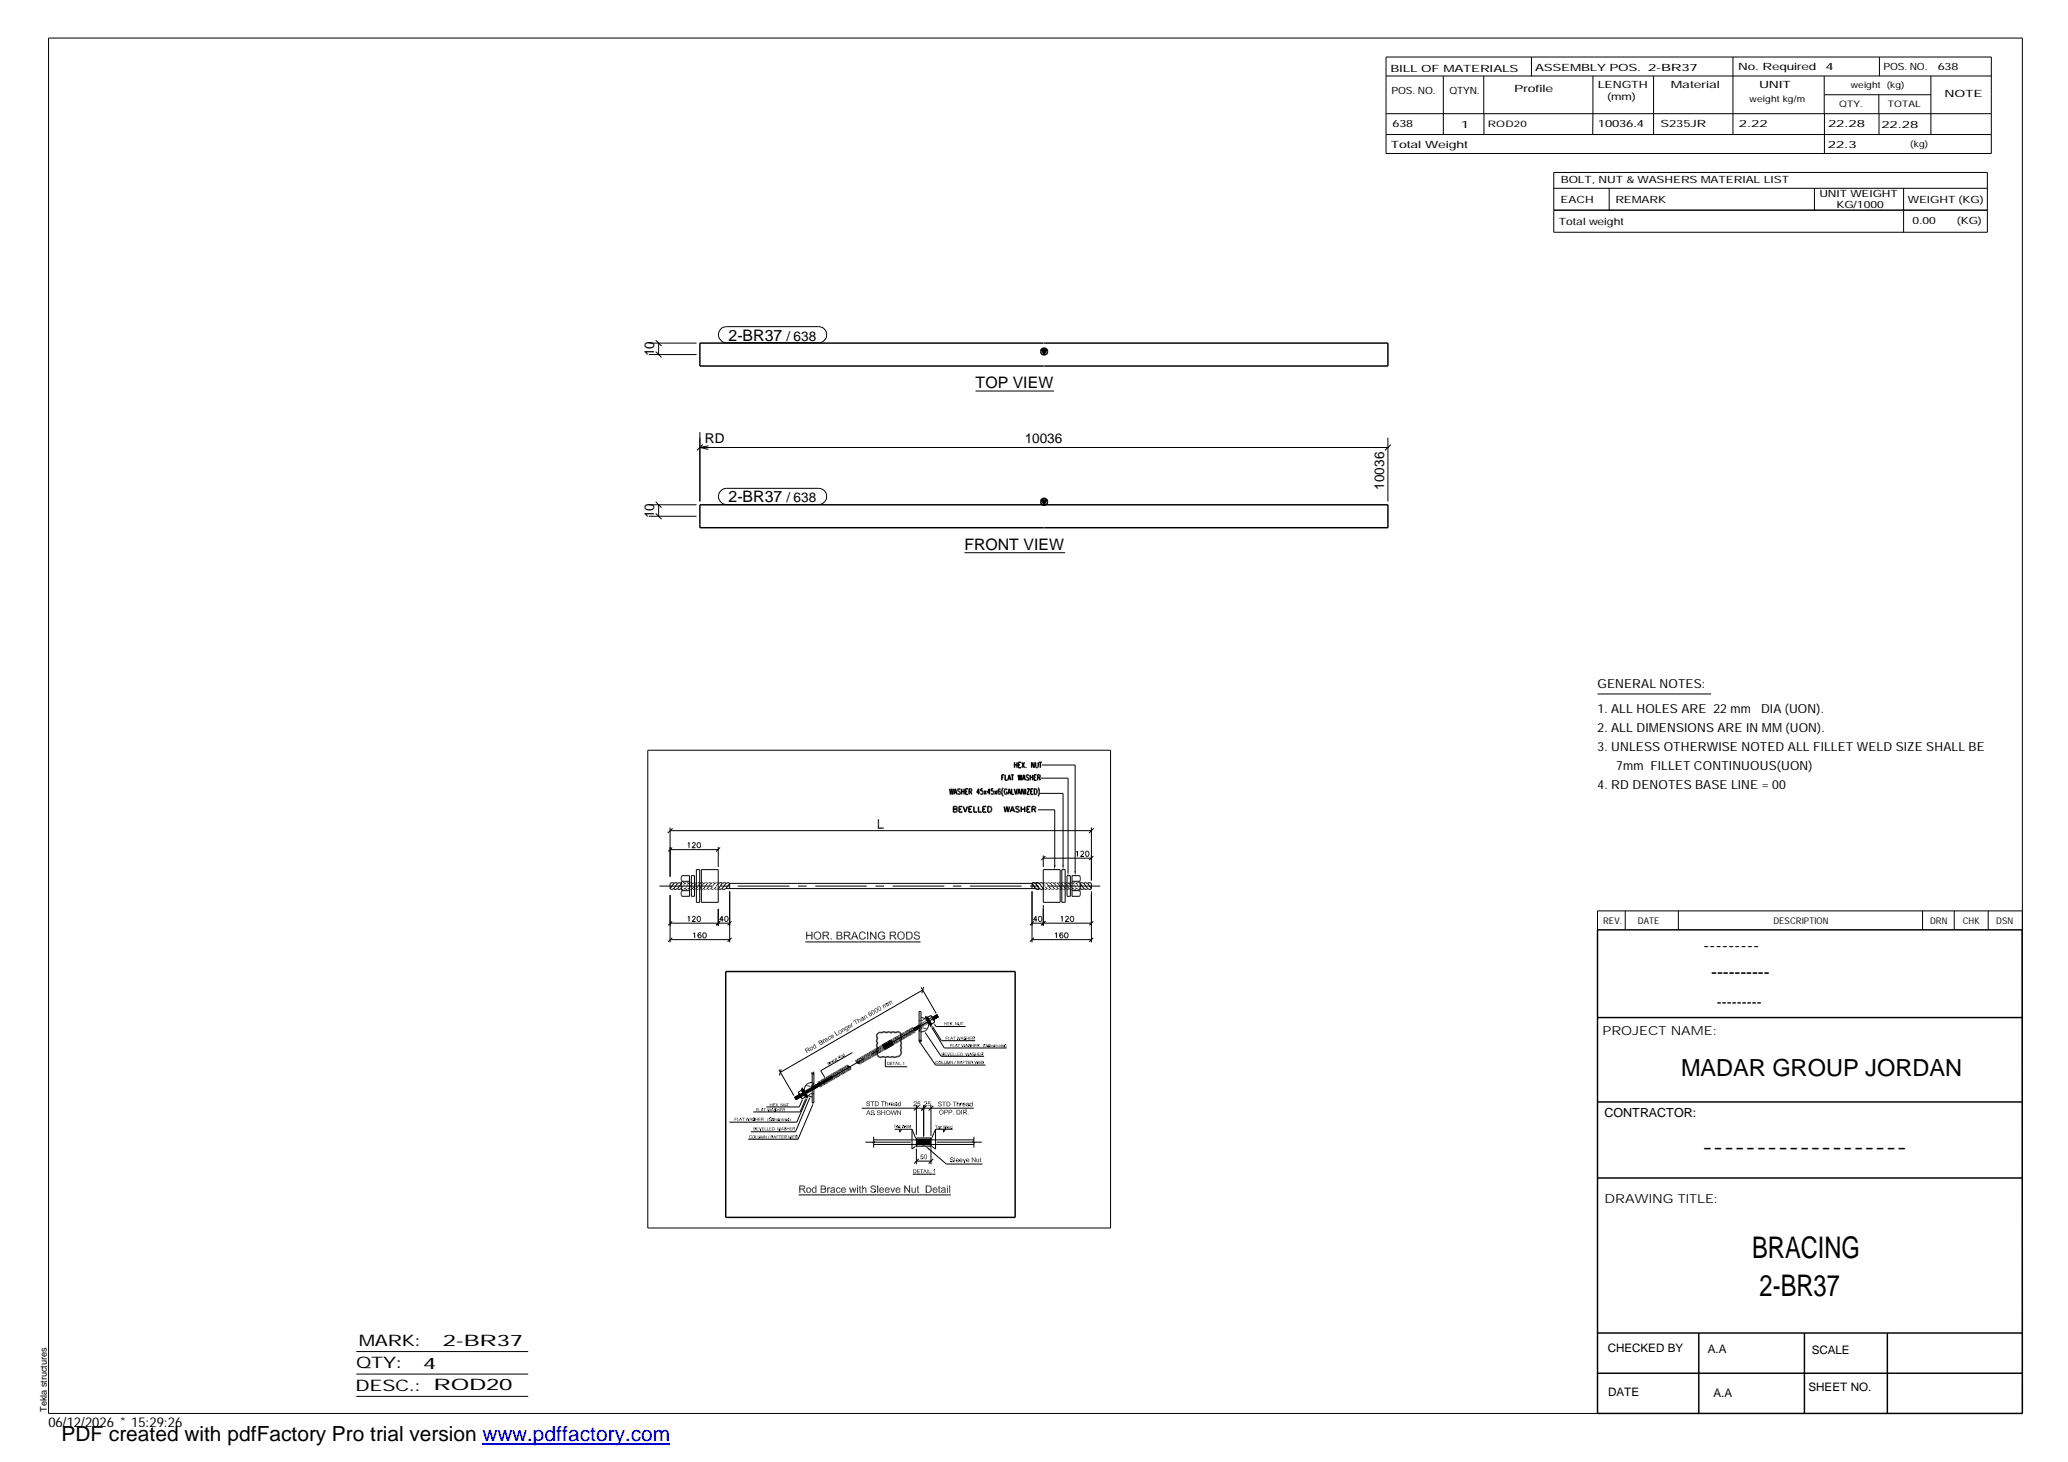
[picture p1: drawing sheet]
<svg xmlns="http://www.w3.org/2000/svg" width="420mm" height="297mm" viewBox="0 0 420 297" stroke-linecap="round" stroke-linejoin="round" font-family="sans-serif">
<defs><g id="words">
<g font-size="6.1">
<text x="356" y="255.5">BRACING</text>
<text x="357.5" y="263.3">2-BR37</text>
</g>
<text font-size="4.8" x="341.5" y="218.6">MADAR GROUP JORDAN</text>
<text font-size="4.2" x="12.5" y="292.7">PDF created with pdfFactory Pro trial version www.pdffactory.com</text>
<g font-size="3.6">
<text x="346.1" y="193.2">---------</text>
<text x="347.7" y="198.6">----------</text>
<text x="345.8" y="234.2">-------------------</text>
</g>
<g font-size="3.2">
<text x="148" y="69.2">2-BR37</text>
<text x="198.2" y="78.9">TOP VIEW</text>
<text x="148" y="102.1">2-BR37</text>
<text x="196" y="111.8">FRONT VIEW</text>
<text x="72.9" y="273.5">MARK:</text>
<text x="90" y="273.5">2-BR37</text>
<text x="72.4" y="278">QTY:</text>
<text x="86" y="278.1">4</text>
<text x="72.2" y="282.6">DESC.:</text>
<text x="88.1" y="282.4">ROD20</text>
</g>
<text font-size="3" x="348.8" y="204.5">---------</text>
<g font-size="2.8">
<text x="159.8" y="69.2">/ 638</text>
<text x="132.9" y="72.4" transform="rotate(-90 132.9 72.4)">10</text>
<text x="208.2" y="90">10036</text>
<text x="143.2" y="90.1">RD</text>
<text x="281.2" y="99.6" transform="rotate(-90 281.2 99.6)">10036</text>
<text x="132.9" y="105.3" transform="rotate(-90 132.9 105.3)">10</text>
<text x="159.8" y="102.1">/ 638</text>
<text x="9.8" y="290">06/12/2026 * 15:29:26</text>
</g>
<g font-size="2.5">
<text x="324.6" y="139.9">GENERAL NOTES:</text>
<text x="324.6" y="148.7">2. ALL DIMENSIONS ARE IN MM (UON).</text>
<text x="324.6" y="144.9">1. ALL HOLES ARE 22 mm</text>
<text x="357.8" y="144.9">DIA (UON).</text>
<text x="324.6" y="152.5">3. UNLESS OTHERWISE NOTED ALL FILLET WELD SIZE SHALL BE</text>
<text x="324.6" y="160.2">4. RD DENOTES BASE LINE = 00</text>
<text x="328.4" y="156.4">7mm FILLET CONTINUOUS(UON)</text>
<text x="325.6" y="210.3">PROJECT NAME:</text>
<text x="326" y="226.9">CONTRACTOR:</text>
<text x="326" y="244.4">DRAWING TITLE:</text>
</g>
<g font-size="2.4">
<text x="326.7" y="274.7">CHECKED BY</text>
<text x="347" y="275">A.A</text>
<text x="368.1" y="275.1">SCALE</text>
<text x="326.7" y="283.6">DATE</text>
<text x="348.1" y="283.9">A.A</text>
<text x="367.5" y="282.6">SHEET NO.</text>
</g>
<g font-size="2">
<text x="282.5" y="14.6">BILL OF MATERIALS</text>
<text x="311.9" y="14.4">ASSEMBLY POS.</text>
<text x="324.6" y="17.9">LENGTH</text>
<text x="334.9" y="14.4">2-BR37</text>
<text x="339.5" y="17.9">Material</text>
<text x="353.1" y="14.2">No. Required</text>
<text x="357.4" y="17.9">UNIT</text>
<text x="370.9" y="14.2">4</text>
<text x="382.7" y="14.2">POS. NO.</text>
<text x="393.7" y="14.3">638</text>
<text x="282.7" y="19.1">POS. NO.</text>
<text x="294.5" y="19">QTYN.</text>
<text x="307.6" y="18.7">Profile</text>
<text x="326.5" y="20.4">(mm)</text>
<text x="395.1" y="19.6">NOTE</text>
<text x="282.9" y="25.8">638</text>
<text x="296.8" y="26">1</text>
<text x="324.7" y="25.9">10036.4</text>
<text x="337.4" y="25.9">S235JR</text>
<text x="353.3" y="25.9">2.22</text>
<text x="371.4" y="25.9">22.28</text>
<text x="382.3" y="25.9">22.28</text>
<text x="282.6" y="30.1">Total Weight</text>
<text x="371.4" y="30">22.3</text>
<text x="317.1" y="41.3">EACH</text>
<text x="317.1" y="37.2">BOLT, NUT &amp; WASHERS MATERIAL LIST</text>
<text x="328.2" y="41.3">REMARK</text>
<text x="369.7" y="40.1">UNIT WEIGHT</text>
<text x="387.6" y="41.2">WEIGHT (KG)</text>
<text x="316.7" y="45.7">Total weight</text>
<text x="373.1" y="42.2">KG/1000</text>
<text x="388.6" y="45.6">0.00</text>
<text x="397.6" y="45.5">(KG)</text>
</g>
<g font-size="1.9">
<text x="325.7" y="187.8">REV.</text>
<text x="332.8" y="187.6">DATE</text>
<text x="360.3" y="187.7">DESCRIPTION</text>
<text x="392.1" y="187.6">DRN</text>
<text x="398.8" y="187.6">CHK</text>
<text x="405.6" y="187.7">DSN</text>
<text x="9.5" y="286.8" transform="rotate(-90 9.5 286.8)">Tekla structures</text>
</g>
<g font-size="1.8">
<text x="376" y="17.9">weight (kg)</text>
<text x="355.5" y="20.7">weight kg/m</text>
<text x="373.6" y="21.7">QTY.</text>
<text x="383.5" y="21.8">TOTAL</text>
<text x="302.3" y="25.9">ROD20</text>
<text x="388.1" y="29.8">(kg)</text>
</g>
</g></defs>
<g fill="none" stroke="#000" stroke-width=".3">
<path d="M211.6 71.1h1.1l-.6 .9zM212 69.7h-69.8v4.7h69.8M212.1 69.7h69.9v4.7h-69.9M211.6 101.6h1.1l-.6 1zM212 102.6h-69.8v4.6h69.8M212.1 102.6h69.9v4.6h-69.9M203.5 157.9h.3M204 157.4h-.5v1.1M204.2 157.4v1.1h.5M204.8 158.5l.3-1.1 .3 1.1M204.9 158.2h.3M205.4 157.4h.6"/>
<path d="M205.7 157.4v1.1M206.1 154.9v1.1M206.1 155.4h.5M206.6 154.9v1.1M206.8 157.4l.3 1.1 .1-1.1 .2 1.1 .2-1.1M206.9 155.4h.3M207.4 154.9h-.5v1.1h.5M207.6 154.9l.6 1.1M207.7 158.5l.3-1.1 .3 1.1M207.9 158.2h.3M208.2 154.9l-.6 1.1M208.5 155.9h.1"/>
<path d="M209 157.6l-.2-.2-.3 .2v.2l.5 .3v.4l-.5-.1M209.3 157.9h.5M209.3 157.4v1.1M209.8 157.4v1.1M210.1 154.9v1.1l-.5-1.1v1.1M210.1 157.9h.3M210.4 154.9v.8l.3 .3 .2-.1v-1M210.6 157.4h-.5v1.1h.5M210.8 157.9h.5v-.4l-.5-.1v1.1M211.1 157.9l.3 .6M211.1 154.9h.6M211.4 154.9v1.1"/>
<path d="M193 160.3l.1 1.1 .2-1.1 .2 1.1 .2-1.1M193.7 163.9h.7l.1 .2-.3 .3 .2 .1 .1 .3-.3 .2h-.5zM193.7 164.4h.5M193.8 161.4l.3-1.1 .3 1.1M193.9 161h.4M194.9 164.4h.4M195.1 160.4a.27 .27 0 0 0-.4-.1 .27 .27 0 0 0 0 .4l.3 .2a.29 .29 0 0 1 0 .4 .29 .29 0 0 1-.4-.1M195.4 160.3v1.1M195.4 160.8h.5M195.5 163.9h-.6v1.1h.6M195.7 163.9l.4 1.1 .5-1.1M195.9 160.3v1.1"/>
<path d="M196.2 160.8h.3M196.7 160.3h-.5v1.1h.5M196.8 164.4h.5M197.2 160.8l.2 .6M197.4 160.7l-.5 .1M197.4 160.7v-.4h-.5v1.1M197.4 160.7h.1M197.5 163.9h-.7v1.1h.7M197.9 163.9v1.1h.6M198.8 163.9v1.1h.6M199 161h-.5l.3-.7v1.1M199.6 160.3h-.3v.4h.3l.1 .5-.3 .2-.2-.2"/>
<path d="M199.7 164.4h.4M200 160.6l.4 .8M200.4 160.6l-.4 .8M200.4 163.9h-.7v1.1h.7M200.7 163.9h.4a.61 .61 0 0 1 .4 .5 .61 .61 0 0 1-.4 .6h-.4zM201.2 161h-.6l.4-.7v1.1M201.8 160.3h-.4v.4a.34 .34 0 0 1 .5 .1 .34 .34 0 0 1-.1 .4l-.3 .2-.1-.2M202.1 160.6l.4 .8M202.5 160.6l-.4 .8M202.9 160.7h.2a.33 .33 0 0 1 .2 .4 .33 .33 0 0 1-.4 .2l-.1-.3zM203.2 160.4l-.1-.1h-.2l-.1 .7M203.8 160a1.59 1.59 0 0 0 0 1.8"/>
<path d="M204 163.9l.3 1.1 .3-1.1 .2 1.1 .3-1.1M204.6 160.5l-.1-.2a.53 .53 0 0 0-.5 .3 .53 .53 0 0 0 .1 .6l.2 .2 .2-.1 .1-.4h-.2M204.8 161.4l.3-1.1 .3 1.1M204.9 161h.3M205.2 165l.5-1.1 .4 1.1M205.4 164.6h.6M205.5 160.3v1.1h.5M206.1 160.3l.3 1.1 .3-1.1M206.8 161.4l.3-1.1 .2 1.1M206.9 161h.4M207.1 164l-.3-.1h-.4v.3l.6 .3 .1 .3-.3 .2-.5-.2M207.5 164.4h.7"/>
<path d="M207.5 163.9v1.1M208.1 160.3v1.1l-.5-1.1v1.1M208.2 163.9v1.1M208.4 160.3v1.1M208.7 160.3h.5l-.5 1.1h.5M208.7 164.4h.4M209.3 163.9h-.6v1.1h.6M209.4 160.8h.3M209.7 164.4h.4l.3-.3-.1-.2h-.6v1.1M209.9 160.3h-.5v1.1h.5M210.1 164.4l.3 .6M210.1 160.3a.57 .57 0 0 1 .6 .5 .57 .57 0 0 1-.6 .6z"/>
<path d="M210.9 160a1.59 1.59 0 0 1 0 1.8M147.4 197.4h58.8v49.9h-58.8zM324.6 188.9h86.2l.1 98.3h-86.3zM178.4 209.9l.8-.1a.58 .58 0 0 1 .9 .1 .55 .55 0 0 1 .9 0l.1-.1a.54 .54 0 0 1 .8 .1 .59 .59 0 0 1 .9-.2 .59 .59 0 0 1 .1 .9 .59 .59 0 0 1 0 .9 .59 .59 0 0 1 0 .9l.2 .4-.2 .6a.82 .82 0 0 1 .1 .9 .82 .82 0 0 1-.8 .4l-.5 .1-.4-.2-.6 .2-.4-.2a.59 .59 0 0 1-.9 0 .67 .67 0 0 1-.9 .1 .67 .67 0 0 1-.1-.9l-.3-.4 .3-.6a.54 .54 0 0 1 0-.9 .54 .54 0 0 1 0-.9 .66 .66 0 0 1 0-1.1zM188.2 206.6l1.1 1.7zM324.6 206.7h86.3M162.8 221.3l1.1 1.7zM324.6 239.3h86.3M324.6 223.9h86.3M324.6 270.8h86.3M324.6 279h86.3M345.1 270.8v16.4"/>
<path d="M366.6 270.8v16.4M383.5 270.8v16.4"/>
<circle cx="212.1" cy="71.4" r=".69"/>
<circle cx="212.1" cy="101.9" r=".68"/>
</g>
<g fill="#000">
<path d="M211.6 71.1h1.1l-.6 .9zM211.6 101.6h1.1l-.6 1zM178.4 166.5h.2l-.2 1.9zM178.6 166.5v1.6l-.2 .3zM178.6 168.1h.9v.3zM178.6 168.1l.9 .3h-1.1zM214.1 175.8h.4l-.2 .9zM215.8 175.7h.4l-.2 1zM216.8 177h.3l-.1 1zM218.3 177h.3l-.2 .9zM164 189.9l-.2 1zM163.8 189.3l.2 .6-.2 1z"/>
<path d="M163.8 189.3h.2v.6zM164 190.1v.8h-.2zM164.8 189.3h.3l-.3 .6zM165.1 189.3l-.3 .8zM164 189.9l.8 .2h-.8zM164 189.9h.8v.2zM165.1 189.3v1.6l-.3-.8zM164.8 190.1l.3 .8h-.3zM165.3 190.1h.2v.2zM165.4 189.6l-.1 .5zM165.5 189.5l-.2 .6zM165.5 189.5l.1 .2-.3 .4z"/>
<path d="M165.6 189.7l-.3 .4zM165.5 190.3l.1 .2h-.2zM165.4 190.4l.1-.1-.1 .2zM165.3 190.2l.2 .1-.1 .1zM165.3 190.1l.2 .2zM165.5 189.5l.4-.2zM165.5 189.5l.6-.2zM165.5 189.5l.6-.2-.1 .1zM165.5 189.5l.5-.1zM165.3 190.1l.2-.2v.2zM165.5 189.5l.2 .1-.1 .1zM165.4 190.5l.2 .2z"/>
<path d="M165.4 190.5h.2v.2zM165.6 190.5v.2zM165.7 190.6v.2zM165.5 189.5h.3zM166 190.7l.1 .2zM165.8 190.9h.3zM165.7 190.8l.4 .1zM165.8 190.7l.3 .2-.4-.1zM165.8 190.7l.3 .2zM166.1 190.7h.1l-.1 .2zM166.1 189.3h.3zM166.1 189.3l.4 .1z"/>
<path d="M166.1 189.3l.4 .1-.2 .1zM166.1 189.3l.2 .2zM166.1 189.3l-.1 .1zM166.1 189.3l.1 .1zM166.2 190.7h.2l.1 .1zM166.2 190.7l.3 .1zM166.2 190.7l.2 .2h-.2zM166.2 190.7v.2h-.1zM166.5 189.4l-.1 .1zM166.5 190.5h.3zM166.5 190.6l.3-.1zM166.5 190.6h.2l-.1 .2z"/>
<path d="M166.5 189.4l.2 .2zM166.5 189.4l.3 .2zM166.5 189.4l.3 .2-.3 .1zM166.5 189.4v.3zM166.3 189.5l.2-.1zM166.4 190.7l.2 .1zM166.4 190.7l.1-.1 .1 .2zM166.6 190.1h.2l-.2 .1zM166.6 189.8l.2-.2zM166.8 189.6v.4zM166.8 189.6v.4h-.2zM166.8 189.6l-.2 .4z"/>
<path d="M166.5 189.7l.3-.1zM166.8 190.1v.3zM166.8 190.1v.4zM166.8 190.1v.4h-.3zM166.6 190.2l.2-.1-.3 .4zM166.6 190.1l.2-.1v.1zM166.6 190h.2l-.2 .1zM167.1 189.3l.2 .7-.2 .9zM167.1 189.3h.8v.2zM167.1 189.3l.8 .2h-.6zM167.3 190.2v.7h-.2zM167.3 190l-.2 .9z"/>
<path d="M167.3 190h.5l-.2 .2zM167.3 190l.3 .2h-.3zM167.1 189.3l.2 .2v.5zM167.8 190l-.2 .2zM167.8 190l-.1 .2zM167.8 190v.2zM167.9 190l-.1 .2zM167.9 189.3h.2zM167.9 189.3h.2v.2zM167.9 189.3l.2 .2zM167.8 190.2l.1-.1zM167.9 190.1v.2z"/>
<path d="M167.9 190v.1l-.1 .1zM167.9 190h.1l-.1 .1zM167.9 189.3v.2zM168 190.2l-.1 .1zM168 190.2l-.1 .2zM168 190h.3zM168 190l.2 .1h-.1zM168 190l.1 .1h-.2zM168.1 190.2l-.1 .3-.1-.1zM168.1 190.2l-.1 .3zM168.1 190.3l.1 .1-.2 .1zM168.1 189.9l.2 .1z"/>
<path d="M168.1 189.3v.3zM168.2 189.7h.2zM168.1 189.6l.3-.1-.2 .2zM168.4 189.5l-.2 .2zM168.2 189.7l.2-.1zM168.2 190.4l-.1 .2zM168 190.5l.2-.1zM168.2 189.3l.2 .2zM168.2 189.3l.2 .2-.3 .1zM168.2 189.3l-.1 .3zM168.3 190.4l.2 .5h-.2zM168.1 190.6l.2-.2v.5z"/>
<path d="M168.4 189.7v.2zM168.4 189.7l-.1 .3zM168.1 189.9l.3-.2-.1 .3zM168.2 189.8l.2-.1zM168.8 190.7h.2l-.2 .2zM168.8 190.9l.2-.2v.2zM170 189.3h.6l-.1 .2zM170 189.3l.5 .2zM170.2 190.1v.6l-.2 .2zM170.2 190h.3l.1 .1zM170.2 190l.4 .1h-.4zM170 189.3l.2 .8-.2 .8z"/>
<path d="M170 189.3l.2 .8zM170 189.3l.2 .2v.5zM170.5 190l.1 .1zM170 190.9l.2-.2 .4 .2zM170.2 190.7h.4v.2zM170.6 189.3l-.1 .2zM170.6 190.7v.2zM170.7 189.9l.2 .1zM170.6 189.3l.1 .2zM170.6 189.3h.2l-.1 .2zM170.7 190.7l.1 .2zM170.6 190.7l.2 .2h-.2z"/>
<path d="M170.6 190.7l.2 .2zM170.7 190.1l.2-.1zM170.8 189.9h.2zM170.9 189.3l-.1 .3zM170.9 189.3l.1 .1-.2 .2zM170.8 189.6l.2-.1zM170.8 189.3l-.1 .2zM170.8 189.3v.2zM170.9 190.6l.1 .2zM170.9 190l-.1 .2zM170.9 190l.2 .1zM170.9 190l.2 .1-.2 .1z"/>
<path d="M170.9 190v.2zM170.6 190.1l.3-.1zM170.6 190h.3l-.3 .1zM170.6 190h.3zM170.9 189.7h.2zM170.9 190.5l.2 .1zM170.9 190.4h.3zM170.9 190.3l.2-.1zM170.9 190.4l.3-.2zM170.9 190.4l.3-.2v.2zM170.8 189.9l.1 .1zM170.8 190.7l.2 .1z"/>
<path d="M170.9 190.8h.1zM170.8 190.9l.2-.1zM170.8 190.7l.2 .1-.2 .1zM171 189.5l.1 .1zM171 189.5l.1 .2zM171 189.5l.1 .2h-.2zM170.9 189.6l.1-.1zM170.9 190.2l.2-.1zM171.1 190.1l-.2 .2zM170.9 190.3l.2-.2zM170.9 190.6h.2zM171.1 190.6l-.1 .1z"/>
<path d="M171.1 190.6l-.1 .2zM170.9 190.6h.2l-.1 .2zM171.1 189.7v.2zM171.1 189.7l-.1 .2zM170.9 189.9l.2-.2-.1 .2zM170.9 189.8l.2-.1zM171.2 190.4v.2zM171.2 190.4l-.1 .2zM170.9 190.5l.3-.1-.1 .2zM171.4 189.3l.3 .7-.3 .9zM171.4 189.3h.8v.2zM171.4 189.3l.8 .2h-.5z"/>
<path d="M171.7 190.2v.7h-.3zM171.7 190l-.3 .9zM171.7 190h.4l-.2 .2zM171.7 190l.2 .2h-.2zM171.4 189.3l.3 .2v.5zM172.1 190l-.2 .2zM172.1 190l-.1 .2zM172.1 190v.2zM172.2 189.3h.2zM172.2 189.3h.3zM172.2 189.3h.3l-.1 .2zM172.2 189.3l.2 .2z"/>
<path d="M172.2 190.2l.1-.1zM172.3 190.1l-.1 .2zM172.2 190l-.1 .2zM172.2 189.3l.1 .2zM172.1 190.2l.2-.1zM172.2 190l.1 .1-.2 .1zM172.2 190h.1v.1zM172.3 190.4l.1-.2-.1 .3zM172.4 190.2l-.1 .3zM172.5 190.3l.1 .1-.3 .1zM172.2 190.3l.1-.1zM172.3 190.2v.2z"/>
<path d="M172.3 190h.3zM172.3 190l.3 .1h-.2zM172.3 190l.1 .1h-.1zM172.4 189.9l.2 .1zM172.5 189.3l-.1 .3zM172.5 189.7h.3zM172.5 189.6l.2-.1-.2 .2zM172.7 189.5l-.2 .2zM172.5 189.7l.3-.1zM172.6 190.4l-.2 .2zM172.3 190.5l.3-.1zM172.6 189.3l.1 .2z"/>
<path d="M172.6 189.3l.1 .2-.2 .1zM172.6 189.3l-.2 .3zM172.6 190.4l.3 .5h-.3zM172.4 190.6l.2-.2v.5zM172.5 189.9l.1 .1zM172.8 189.7l-.1 .2zM172.8 189.7l-.2 .3zM172.5 189.9l.3-.2-.2 .3zM172.5 189.8l.3-.1zM173.4 190.2l-.5 .7zM173.3 190.4l-.2 .5h-.2zM173.5 189.8l-.6 1.1z"/>
<path d="M173.5 189.3v.5l-.6 1.1zM173.5 189.3v.5zM173.5 189.3l.1 .4zM173.5 189.3l.1 .2zM173.5 189.3h.2l-.1 .2zM173.7 189.3v.2zM173.7 189.3v.4zM173.7 189.3v.5zM173.7 189.3l.2 .9zM173.7 189.3l.2 1.1zM173.7 189.3l.7 1.6-.5-.5zM173.4 190.2l.5 .2h-.6z"/>
<path d="M173.4 190.2h.5v.2zM173.9 190.4l.5 .5h-.2zM174.5 189.7l.3 .2h-.3zM174.5 189.9h.3l-.1 .1zM174.5 190.1h.2l-.2 .1zM174.5 190.2l.2-.1v.1zM174.6 189.6l.2 .2zM174.5 189.7l.3 .2zM174.6 189.6l.2 .1zM174.5 190.2l.1 .3zM174.5 190.2h.2l-.1 .3zM174.7 190.2l.1 .2-.2 .1z"/>
<path d="M174.6 190.5l.2-.1zM174.5 190.1l.2-.1zM174.5 189.9l.2 .1-.2 .1zM174.6 190.6l.2 .2zM174.6 190.5l.2 .3zM174.6 190.5h.2v.3zM174.8 190.5l.1 .1-.1 .2zM175 190.7l-.2 .1zM174.6 189.6h.3zM174.6 189.6l.2-.2 .1 .2zM174.8 189.4l.1 .2zM174.9 189.3v.3z"/>
<path d="M174.9 189.3l.1 .2zM174.9 190.6l-.1 .2zM174.9 189.3l.3 .1zM175 189.3h.1l.1 .1zM175.1 189.3h.2l-.1 .1zM175.2 190.7l.1 .2zM175.3 189.3h.3zM175.3 189.3l.3 .1zM175.3 189.3l.3 .1-.1 .1zM175.3 189.3l.2 .2zM175.3 189.3l-.1 .1zM174.9 190.9h.4z"/>
<path d="M174.8 190.8l.5 .1zM174.8 190.8l.2-.1 .3 .2zM175 190.7l.3 .2zM175.2 190.7h.1v.2zM175.3 189.3v.1zM175.5 190.7l.1-.1 .1 .2zM175.5 189.5l.1-.1zM175.6 189.4l.3 .2zM175.6 189.4l.3 .3zM175.6 189.4l.3 .3h-.3zM175.6 189.4v.3zM175.4 190.9l.3-.1z"/>
<path d="M175.3 190.9l.4-.1zM175.3 190.7l.4 .1-.4 .1zM175.3 190.7l.4 .1zM175.7 190.3l.2 .1h-.2zM175.6 190.6l.1 .2zM175.6 189.7h.3zM175.9 190.4l-.1 .3zM175.9 190.4l-.2 .4zM175.6 190.6l.3-.2-.2 .4zM175.7 190.4h.2l-.3 .2zM176.2 189.3h.2l-.2 1.6zM176.4 189.3v1.6h-.2z"/>
<path d="M176.8 189.3h.2v.3zM177 189.6v1.3h-.2zM176.8 189.3l.2 .3-.2 1.3zM177 189.3l.8 1.2v.4zM177 189.3l.8 1.6-.8-1.3zM177.8 189.3h.3l-.3 1.2zM178.1 189.3v1.6l-.3-.4zM177.8 190.5l.3 .4h-.3zM178.4 189.6v.4zM178.4 189.6l.2 .3-.2 .1zM178.4 190l.2-.1zM178.4 190.1h.2v.1z"/>
<path d="M178.4 189.6h.3zM178.4 189.6h.4zM178.5 189.6l.1-.2zM178.6 189.4l.1-.1-.3 .3zM178.4 189.6l.3-.3 .2 .2zM178.4 189.6l.5-.1zM178.4 189.6l.2 .3zM178.4 190.2v.3zM178.4 190.1v.4zM178.4 190.1l.2 .1-.2 .3zM178.6 190.2l-.2 .3zM178.4 190.5h.3z"/>
<path d="M178.4 190.1l.2-.1zM178.4 190h.2l-.2 .1zM178.4 190.5l.2-.1zM178.4 189.6l.2 .2zM178.7 189.3l.2 .2zM178.7 189.3h.3zM178.7 189.3h.3l.1 .1zM178.7 189.3l.4 .1zM178.5 190.6l.2 .2zM178.4 190.5l.3 .3zM178.4 190.5h.3v.3zM178.7 190.5v.3z"/>
<path d="M178.9 190.7l-.2 .1zM178.8 190.6l-.1 .2zM179 189.3h.2v.1zM179 189.3l.2 .1zM179.1 190.7l.1 .2zM178.8 190.9h.4zM178.7 190.8l.5 .1zM178.7 190.8l.2-.1 .3 .2zM178.9 190.7l.3 .2zM179.2 189.3v.1zM179.2 189.3h.3zM179.2 189.3h.3l-.2 .2z"/>
<path d="M179.2 189.3l.1 .2-.1-.1zM179.2 190.7v.2zM179.4 190.7l.1 .2zM179.5 189.3l-.1 .2zM179.2 190.7l.2 .2h-.2zM179.2 190.7h.2v.2zM179.5 189.3l.2 .1zM179.5 189.3l.2 .2zM179.5 189.3l.2 .2-.2 .1zM179.5 189.3v.3zM179.5 189.3l-.2 .2zM179.7 189.5l-.2 .1z"/>
<path d="M179.4 190.7l.2 .1zM179.2 190.1l.4 .2h-.4zM179.2 190.1h.6l-.2 .2zM179.7 189.5l.1 .1zM179.7 189.5l.1 .1-.2 .1zM179.7 189.5l-.1 .2zM179.5 189.6l.2-.1zM179.6 189.8l.2-.2zM179.6 189.7l.2-.1zM179.8 190.1v.6l-.2-.1zM179.6 190.3l.2-.2-.2 .5zM179.6 190.6l.2 .1z"/>
<path d="M179.6 190.8l.2-.1zM179.5 190.7h.3l-.2 .1zM179.5 190.7h.3zM180.8 189.3l.2 .7-.2 .9zM180.8 189.3h.7v.2zM180.8 189.3l.7 .2h-.5zM181 190.2v.7h-.2zM181 190l-.2 .9zM181 190h.4l-.2 .2zM181 190l.2 .2h-.2zM180.8 189.3l.2 .2v.5zM181.2 190.2l.2-.2z"/>
<path d="M181.4 190l-.1 .2zM181.4 190v.2zM181.5 190l-.1 .2zM181.5 189.3h.2zM181.5 189.3h.3zM181.5 189.3h.3l-.1 .2zM181.5 189.3l.2 .2zM181.4 190.2l.2-.1zM181.6 190.1l-.1 .2zM181.5 190l.1 .1-.2 .1zM181.5 190h.1v.1zM181.5 189.3l.1 .2z"/>
<path d="M181.6 190.2l-.1 .1zM181.6 190.2v.2zM181.6 190h.3zM181.6 190l.3 .1h-.2zM181.6 190l.1 .1h-.1zM181.7 190.2v.3l-.1-.1zM181.7 190.2v.3zM181.8 190.3l.1 .1-.2 .1zM181.7 189.9l.2 .1zM181.8 189.3l-.1 .3zM181.8 189.7h.2zM181.8 189.6l.2-.1-.2 .2z"/>
<path d="M182 189.5l-.2 .2zM181.8 189.7l.2-.1zM181.7 190.6l.2-.2zM181.7 190.5l.2-.1zM181.9 189.3l.1 .2zM181.9 189.3l.1 .2-.2 .1zM181.9 189.3l-.2 .3zM181.9 190.4l.3 .5h-.3zM181.7 190.6l.2-.2v.5zM181.7 190h.2zM182 189.7v.2zM182 189.7l-.1 .3z"/>
<path d="M181.8 189.9l.2-.2-.1 .3zM181.8 189.8l.2-.1zM182.3 190.1h.2v.2zM182.4 189.6l-.1 .5zM182.5 189.5l-.2 .6zM182.5 189.5l.1 .2-.3 .4zM182.6 189.7l-.1 .2-.2 .2zM182.5 189.5l.4-.2zM182.5 189.5l.5-.2zM182.5 189.5l.5-.2v.1zM182.5 189.5l.5-.1zM182.5 189.5l.2 .1-.1 .1z"/>
<path d="M182.5 190.3l.1 .2h-.2zM182.3 190.4l.2-.1-.1 .2zM182.3 190.2l.2 .1-.2 .1zM182.3 190.1l.2 .2-.2-.1zM182.3 190.1l.2-.2v.2zM182.4 190.5l.2 .2zM182.4 190.5h.2v.2zM182.6 190.5v.2zM182.7 190.6v.2zM182.5 189.5h.3zM183 190.7v.2zM182.8 190.9h.2z"/>
<path d="M182.7 190.8l.3 .1zM182.8 190.7l.2 .2-.3-.1zM182.8 190.7l.2 .2zM183 190.7h.2l-.2 .2zM183 189.3h.4zM183 189.3l.5 .1zM183 189.3l.5 .1-.2 .1zM183 189.3l.3 .2zM183 189.3v.1zM183 189.3l.1 .1zM183.2 190.7h.2l.1 .1zM183.2 190.7l.3 .1z"/>
<path d="M183.2 190.7l.1 .2h-.1zM183.2 190.7v.2h-.2zM183.3 189.5l.2-.1zM183.6 190.5h.1l-.2 .1zM183.5 190.6l.2-.1zM183.5 190.6h.2l-.1 .2zM183.5 189.4l.2 .2zM183.5 189.4l.2 .2-.2 .1zM183.5 189.4v.3zM183.4 190.7l.2 .1zM183.4 190.7l.1-.1 .1 .2zM183.6 190.1h.2l-.2 .1z"/>
<path d="M183.6 189.8l.1-.2zM183.7 189.6l.1 .4zM183.7 189.6l.1 .4h-.2zM183.7 189.6l-.1 .4zM183.5 189.7l.2-.1zM183.8 190.1v.3zM183.8 190.1l-.1 .4zM183.8 190.1l-.1 .4h-.1zM183.6 190.2l.2-.1-.2 .4zM183.6 190.1l.2-.1v.1zM183.6 190h.2l-.2 .1zM184.1 189.3h.6v.2z"/>
<path d="M184.1 189.3l.6 .2zM184.3 189.5v1.2l-.2 .2zM184.1 189.3l.2 .2-.2 1.4zM184.1 190.9l.2-.2 .4 .2zM184.3 190.7h.4v.2zM184.7 190.7l.3 .2zM184.7 190.7l.2 .2h-.2zM184.7 190.7v.2zM184.7 189.3v.2zM184.7 189.3l.2 .2zM184.7 189.3h.2v.2zM184.9 189.3v.2z"/>
<path d="M185 189.3l-.1 .2zM185 190.7l.1 .1zM185 190.7v.2zM184.9 190.7l.1 .2zM185 189.3l.1 .1zM185 189.3l.2 .1zM185 189.3l.2 .1-.1 .2zM185 189.3l.1 .3zM185.1 190.5l.2 .1zM185 190.6h.3zM185 190.6l.3 .1zM185.2 190.3l.2 .1h-.3z"/>
<path d="M185.1 190.4l.3 .1zM185.1 190.4l.2 .2zM185.2 189.4l-.1 .3zM185.3 189.5v.1l-.2 .1zM185 190.6l.1 .2zM185 190.6l.2 .1zM185.2 190.1h.2zM185.2 189.8l.2-.1-.2 .2zM185.4 189.7l-.2 .2zM185.2 189.9l.2-.1v.2zM185.2 189.9l.2 .2zM185.3 189.6l-.1 .2z"/>
<path d="M185.1 189.7l.2-.1zM185.4 190.1v.3zM185.2 190.3l.2-.2v.3zM185.2 190.1h.2l-.2 .2zM185.2 189.9l.2 .2h-.2zM185.6 190.4h.2zM185.8 189.5l-.1 .2zM185.8 189.5l.2 .1-.3 .1zM185.7 189.7l.3-.1zM185.7 189.7h.2zM185.6 190.4l.1 .3zM185.6 190.4h.2l-.1 .3z"/>
<path d="M185.8 190.4l-.1 .3zM185.8 189.9l.1 .1zM185.8 189.9l.1-.1v.2zM185.9 189.8v.2zM185.9 190.5v.3zM185.9 190.5v.3l-.1-.1zM185.7 190.7l.2-.2zM185.9 189.3l.2 .2zM185.9 189.3l.1 .2zM185.7 189.7l.2-.1zM185.9 189.7l-.1 .2zM185.7 189.9l.2-.2z"/>
<path d="M185.7 189.8l.2-.1zM186 189.8l-.1 .3zM185.9 190.6l.1 .3zM185.8 189.5h.2zM185.8 189.4l.1-.1 .1 .2zM186 189.9l.1 .2zM186 189.9l.1 .2h-.1zM186 189.9l-.1 .2zM186 190.7v.2zM186.1 190.7v.2zM186 190.7l.1 .2zM186.1 189.9h.2l-.1 .2z"/>
<path d="M186.1 189.9l.1 .2zM186 189.3l.2 .1-.1 .1zM186 189.3l.2 .1zM186.1 189.3h.1v.1zM186.2 189.3v.1zM186.1 190.7l.1 .2h-.1zM186.1 190.7h.2l-.1 .2zM186.3 189.3h.2zM186.3 189.3h.3zM186.3 189.3h.3l-.1 .2zM186.3 189.3l.2 .2zM186.3 189.3l-.1 .1z"/>
<path d="M186.3 189.9l.1 .1v.2zM186.3 189.9l.1 .3-.2-.1zM186.3 190.7v.2zM186.3 189.3l.1 .1zM186.3 190.7l.1 .2zM186.4 190l.1 .2h-.1zM186.4 190l.1 .2zM186.4 190l.2 .2zM186.5 190.7h.3zM186.5 190.7l.2 .1zM186.6 189.3v.2zM186.4 190h.2v.2z"/>
<path d="M186.6 190v.2zM186.6 189.6l.2-.1-.2 .2zM186.8 189.5l-.2 .2zM186.6 189.7l.2-.1 .1 .1zM186.6 189.7h.3zM186.6 189.3l.2 .2zM186.6 189.3l.2 .2-.2 .1zM186.6 189.3v.3zM186.6 190.1v.2zM186.6 190.6l.3 .1zM186.4 190.9h.2zM186.4 190.7l.2 .2h-.2z"/>
<path d="M186.4 190.7l.2 .2zM186.7 190.1l-.1 .2zM186.7 190.1v.3zM186.7 190.1l.2 .1zM186.9 190.2l-.2 .2zM186.7 190.1l.2 .1-.2 .2zM186.6 190.6h.3zM186.6 190.7h.3zM186.7 190.4l.2-.1zM186.9 190.4v.2zM186.7 190.6l.2-.2v.2zM186.7 190.5l.2-.1z"/>
<path d="M186.9 190.3v.1l-.2 .1zM186.9 190.3v.1zM163.5 213.1l.4-.1zM163.5 213.1h.2l.1 .3zM163.8 213.4l.2-.1zM163.8 213.4h.2zM163.9 213.5l.2 .4h-.1zM163.8 213.4l.2 .5zM163.9 212.9l.1-.1zM163.9 212.9l.1-.1v.2zM163.9 212.9l.1 .1zM163.5 213.1l.3 .3 .2 .5z"/>
<path d="M164 213.3v.1zM164 213.3l.1 .1zM164.1 213.3v.1zM164 212.8l.1 .2zM164.1 212.8v.2zM164.1 213.2l.2-.1zM164.1 213.2h.2zM164.1 213.2l.2 .1zM164.2 213.2l.1-.1zM164.1 213.2l.1 .1zM164.2 212.9v.1zM164.2 213h.1z"/>
<path d="M164.3 213.3v.2zM164.3 213v.1zM164.4 213.4l-.1 .1zM164.4 213.4l.3 .1-.2 .1zM164.4 213.4l.1 .2-.2-.1zM164.6 212.8l-.1 .1zM164.7 212.8l-.2 .1zM164.5 212.9l.2-.1zM164.5 212.9l.1 .1zM164.6 213.2h.1zM164.5 213l.1 .2zM164.5 212.9l.1 .3z"/>
<path d="M164.6 213v.2zM164.6 213.1v.1zM164.7 212.8l.1-.1zM164.7 212.8l.2-.1zM164.7 212.8h.1zM164.8 213.3v.1zM164.6 213.3l.2 .1zM164.6 213.2l.2 .2zM164.7 213.2l.1 .2zM164.9 212.7l.2 .1zM164.9 212.7l.2 .2zM164.9 212.7l.2 .2h-.1z"/>
<path d="M164.9 212.7l.1 .2zM164.8 212.8l.1-.1zM164.8 213.4l.2-.1zM164.8 213.3h.2zM165 213.3l.1-.1zM165 213.3h.1zM165.1 213.1h.1zM165.1 213.1l.1 .1zM165 212.9h.1zM165.1 212.9l.1 .1zM165.1 212.9l.1 .2zM165.1 212.9v.2z"/>
<path d="M165.1 212.5h.2zM165.1 212.5l.2 .1zM165.1 213.2h.1zM165.2 212.8h.2zM165.1 212.7l.1 .1zM165.1 212.7l.2-.1-.1 .2zM165.3 212.6l-.1 .2zM165.3 212.4v.1zM165.1 212.7l.2-.1zM165.1 212.6h.2zM165.3 212.7l-.1 .1zM165.2 212.5h.1z"/>
<path d="M165.2 212.4l.1 .1zM165.4 212.8v.2zM165.4 212.8l-.1 .2zM165.2 212.9l.2-.1-.1 .2zM165.3 212.4l.1 .1zM165.4 212.3v.2zM165.4 212.9l.1 .1zM165.4 212.9v.1zM165.4 212l.5 .8-.3-.3zM165.3 212.1l.1-.1 .1 .4zM165.6 212.9l.1 .1zM165.5 212.4l.1 .1z"/>
<path d="M165.4 212l.2 .5zM165.5 213h.2zM165.5 212.9l.2 .1h-.2zM165.5 212.9l.2 .1zM165.7 212.8v.2zM165.7 212.8v.1zM165.6 212.5l.3 .3zM165.7 212.6l.2 .2zM165.7 212.8h.2zM165.7 212.7l.2 .1zM166.2 211.6l.3-.2zM166.2 211.6l.3-.1z"/>
<path d="M166.2 211.6l.3 .2zM166.5 211.8h.3zM166.5 211.8h.3l-.2 .1zM166.6 211.9l.1 .5zM166.2 211.6l.4 .3 .1 .5zM166.2 211.6l.4 .3zM166.5 211.4h.2zM166.6 211.4h.1zM166.7 211.3v.1zM166.7 211.7l.1 .1zM166.7 211.3l.1 .1zM166.8 211.3v.1z"/>
<path d="M166.8 211.5l.1-.1zM166.8 211.4h.1zM166.8 211.4h.1l-.1 .1zM166.8 211.4v.1zM166.9 211.7v.1zM166.9 211.7l.1 .1zM166.8 211.7h.1zM166.9 211.7l-.1 .1zM166.8 211.7h.1l-.1 .1zM166.9 211.4l-.1 .2zM166.8 211.6l.2-.1zM167 211.5l-.1 .2z"/>
<path d="M167 211.5l-.2 .2zM166.8 212.2h.2l-.3 .2zM166.8 212.2l.2-.1v.1zM167 212l.1 .1zM167 211.7v.1zM167 212.1v.1zM167 212h.2zM167.1 211.7l-.1 .1zM167 211.8h.2zM167 212.1h.1zM167.1 211.9h.1zM167.1 211.9l.1 .1z"/>
<path d="M167 211.9l.2-.1zM167.1 211.4h.2zM167.2 211.8v.1zM167.2 211.8v.1h-.1zM167.2 211.8l-.1 .1zM167.1 212h.1zM167.3 211.4v.2zM167.3 211.4v.1zM167.3 211.3v.1zM167.3 211.4l.3 .5h-.2zM167.1 211.4h.2l.1 .5zM167.3 211.2h.1z"/>
<path d="M167.3 211.2l.1 .1zM167.3 211.4l.3 .5zM167.3 211.3h.1zM167.4 211.2l.1 .1zM167.6 211.2v.1zM167.6 211.2l.1-.1zM167.6 211.1l.1-.1zM167.6 211.1l.1-.1v.1zM167.6 211.1h.1zM167.6 218.8l.1 .4-.2-.3zM167.6 211.3h.1zM167.7 211v.1z"/>
<path d="M167.7 211l.1 .1zM167.7 211.4h.1zM167.7 211.5h.1zM167.7 211.6l.1-.1zM167.7 211l.2-.1zM167.7 211h.2zM167.7 211.3l.1 .1zM167.7 211.5l.1-.1zM167.8 211.5v.2zM167.9 211.6v.1zM167.8 211.3l.1 .1zM167.9 211.6l.1 .1z"/>
<path d="M167.9 210.9v.2zM168 210.9l-.1 .2zM167.8 211.3h.1zM168 211v.1zM168 211v.2zM168 211.2l-.1 .1zM167.9 211.2h.1zM168.1 211l-.1 .2zM168.1 211.1v.1zM168.1 215.9h.2zM168.1 211.4h.1zM168.1 211.2v.1z"/>
<path d="M168.1 211.3v-.1zM168.1 215.9l.1 .2zM168.1 211.4l.1-.1zM168.2 211.3l-.1 .1zM168.2 210.8h.1zM168.3 211.4l-.1 .1zM168.2 211.4h-.1zM168.2 216.1h.2zM168.2 210.9l.1 .2zM168.2 210.9l.1-.1v.3zM168.3 210.8v.3zM168.3 211.1h.1z"/>
<path d="M168.3 216.1l.1 .3zM168.1 215.9l.3 .5zM168.1 215.9l.2 .2zM168.2 210.9l.1-.1zM168.4 210.6h.1zM168.4 210.6h.1v.1zM168.4 210.6l.1 .1zM168.2 210.7h.2zM168.4 210.6v.1zM168.3 211.1l.1 .2zM168.4 211.1v.2zM168.5 211.1l-.1 .2z"/>
<path d="M168.4 216h.1zM168.5 210.6v.1zM168.5 210.6h.2zM168.5 210.6l.2 .1zM168.5 210.6l.2 .1h-.1zM168.5 210.6l.1 .1zM168.4 216.4l.1-.1zM168.6 210.7h.1zM168.5 211.3l.2-.1zM168.4 211.3l.3-.1zM168.5 211.2h.2l-.3 .1zM168.5 211.2h.2z"/>
<path d="M168.7 215.8l.1 .1zM168.7 215.8l.1 .4zM168.6 215.8l.2 .4zM168.7 210.9l.1-.1zM168.8 210.5l.1-.1zM168.9 210.3l-.1 .2zM168.8 210.5l.2-.1zM168.8 210.5v.2zM168.9 210.5l-.1 .2zM168.8 211.1l-.1 .1zM168.7 211.1h.1zM168.8 210.8l.1 .2z"/>
<path d="M168.8 210.8v.3zM168.8 210.8l-.1 .2zM168.8 210.8l.2-.1zM168.8 210.8l.6-.3zM168.8 210.8l.6-.4zM168.8 210.7l.1-.1zM168.9 210.6l-.1 .1zM168.9 210.3l.2-.1zM168.9 210.3h.3zM168.9 210.3h.2zM168.7 215.8l.2 .3zM168.9 210.8l.1 .1z"/>
<path d="M168.8 210.8l.2 .1zM169 210.8v.1zM169 210.8l.1 .1zM169.2 210.3h.1zM169.2 210.3v.1zM169.2 210.3h-.1zM169.1 215.5l.1 .1zM169.2 215.5v.2zM169.2 215.6v.1zM169.2 210.4h.2zM169.3 210.8l.2-.1zM169.1 210.9h.2z"/>
<path d="M169.1 210.8l.2 .1zM169.2 210.4l.1-.1zM169.3 215.7l-.1 .1zM169.3 215.5v.1zM169.4 215.5l-.1 .1zM168.9 210.6l.5-.2-.6 .4zM168.9 210.6l.5-.2zM169.4 210.6l.1 .1zM169.4 210.6l.1 .1h-.2zM169.4 210.6l-.1 .1zM169.4 210.8h-.1zM169.3 210.8h.1z"/>
<path d="M169.2 210.8h.2zM169.4 215.3h.1zM169.4 215.7h.1zM169.3 215.6l.2 .1zM169.4 215.6l.1 .1zM169.5 215.8l.1-.1zM169.5 215.7h.1zM169.8 215.1l-.1 .1zM169.7 215.2h.1zM169.7 215.2v.1zM169.7 215.3h.1zM169.7 215.6l-.1 .1z"/>
<path d="M169.7 215.5v.1zM169.7 215.4l.4-.2zM169.8 215.1h.1zM169.7 215.4l.1 .1zM169.9 215.1l.2 .1zM169.5 209.7l.1-.1 .4 .9zM169.6 209.6l.5 .7-.1 .2zM169.9 215.5h.1zM170.1 210.3l.4-.1zM170.1 210.3l.4-.1-.5 .3zM169.8 215.3l.3-.1zM170.2 214.7l.2-.1z"/>
<path d="M170.2 214.7l.1 .2zM170.4 209.4l-.1 .1zM170.5 209.4l-.2 .1zM170.3 209.5h.2zM170.3 209.5l.2 .1zM170.3 214.9l.2-.1zM170.3 214.9h.2zM170.4 209.8h.1zM170.3 209.6l.1 .2zM170.3 209.5l.1 .3zM170.4 209.6v.2zM170.4 215l.1 .2z"/>
<path d="M170.3 214.9l.2 .3zM170.4 214.6l.1-.1zM170.4 214.6h.1zM170.5 209.7l-.1 .1zM170.2 214.7l.3 .5zM170.5 209.4l.2-.1zM170.5 209.4h.1zM170.5 214.8v.1zM170.6 214.7h.1zM170.4 209.9l.2 .1zM170.4 209.8l.2 .2zM170.5 209.8l.1 .2z"/>
<path d="M170.7 209.3v.2zM170.7 209.3l.2 .2zM170.7 209.3l.1 .2zM170.7 214.9l.2 .1zM170.7 214.9l.1 .1zM170.8 209.9l.1 .1zM170.9 214.4l-.1 .2zM170.7 210h.2zM170.6 210h.3zM170.7 209.9l.2 .1h-.3zM170.7 209.9l.2 .1zM170.9 209.9h.1z"/>
<path d="M170.9 209.9v.1zM170.8 214.6l.1 .1zM170.9 214.6v.1zM170.9 209.7h.1zM170.9 209.8l.1-.1zM170.9 209.5v.1zM170.9 209.2l.3 .2zM170.9 209.2h.2zM170.9 209.2l.2 .1zM170.9 209.2h.1zM170.9 214.4h.2zM170.9 214.4l.1 .1z"/>
<path d="M170.9 209.5l.1 .2zM170.9 209.5l.1 .2h-.1zM170.9 209.5v.2zM170.8 209.5h.1zM170.9 214.8l.1 .1zM170.9 214.7l.1 .2zM171 209.1l.2-.1zM171 209.1h.2zM171.1 214.4l.1 .1zM171.1 214.4v.1zM171.2 209v.1zM171.2 209.4l.2 .3h-.2z"/>
<path d="M170.9 209.2l.3 .2v.3zM171 214.9l.2-.1zM171 214.8h.2zM171.2 214.5v.2zM171.2 214.4v.1zM171.3 214.4l-.1 .1zM171.3 208.9v.2zM171.2 209l.1 .1zM171.2 208.9l.1 .2zM171.4 208.9l-.1 .2zM171.4 208.9v.2zM171.5 209.1l-.1 .1z"/>
<path d="M171.4 209v.1zM171.4 214l.3 .5zM171.3 214l.1 .2zM171.4 214.2l.1 .1zM171.4 214l.1 .3zM171.5 209.1l.1 .4zM171.4 209.2l.1-.1 .1 .4zM171.6 208.8h.1zM171.6 214.5v.1zM171.6 214.5l-.1 .1zM171.7 209.1h.1zM171.6 209l.1 .1z"/>
<path d="M171.6 208.9l.1 .2zM171.7 208.9v.2zM171.7 208.9h-.1zM171.5 214.3l.2 .2zM171.5 214.4l.2 .1zM171.6 214.4l.1 .1zM171.7 208.6h.2zM171.7 208.6h.3zM171.7 208.6l.2 .1zM171.7 209v.1zM171.6 208.8l.2-.1zM171.7 208.7h.1z"/>
<path d="M171.7 208.6l.1 .1zM171.9 209.2v.1zM171.7 209.2l.2 .1zM171.7 209.1l.2 .2zM171.7 209.1h.1l.1 .2zM171.8 209.1l.1 .2zM172 208.5v.3zM172 208.6v.2zM172 209.4v.1zM171.9 209.5l.1-.1zM172 208.5l.3 .5zM172 208.5l.1 .4z"/>
<path d="M171.9 209.3l.2-.1zM172 209.2h.1l-.2 .1zM172 209.2h.1zM172.1 209.2l.1-.1zM172.1 209.2h.1zM172.1 209.5h.1zM172 209.5h.2zM172.2 209.4v.1zM172.3 208.5l.1-.1zM172.3 208.3v.2zM172.4 208.3l-.1 .2zM172.3 208.5v.1z"/>
<path d="M172.3 209.3l.1 .1zM172.1 208.9l.2 .1zM172.2 209h.1zM172.3 208.7h.2zM172.3 208.7l.5-.3zM172.3 208.6h.1zM172.3 209.1l.1 .1zM172.3 209.5l.1-.1zM172.2 209.5l.2-.1zM172.2 209.4h.2l-.2 .1zM172.2 209.4h.2zM172.3 208.5h.1z"/>
<path d="M172.4 208.3l.2-.1zM172.4 208.3h.2zM172.3 208.8l.2 .1zM172.3 208.7l.2 .2zM172.3 208.7h.2v.2zM172.5 208.7v.2zM172.5 208.8l.1 .1zM172.6 208.8v.1zM172.6 208.2v.2zM172.6 208.2l.2 .2zM172.6 208.2l.2 .2h-.1zM172.6 208.2l.1 .2z"/>
<path d="M172.7 208.4h.1zM172.6 208.9h.2zM172.6 208.8l.2 .1h-.2zM172.6 208.8l.2 .1zM172.8 208.7h.1zM172.8 208.1h.1zM172.4 208.6l.4-.2-.5 .3zM172.4 208.6l.4-.2zM172.9 208.7l-.1 .2zM172.8 208.8l.1-.1zM172.9 208.5v.2zM172.9 208.5v.2h-.1z"/>
<path d="M172.8 208.6l.1-.1zM172.9 208.1l.2 .2zM172.9 208.1l.2 .1zM172.9 208.1l.1 .1zM172.9 208v.1zM173 208l-.1 .1zM172.9 208.1l.2-.1zM172.9 208.1l.2 .5zM172.8 208.1l.3 .5zM173 207.9h.1zM173 207.9h.1v.1zM173 207.9l.1 .1z"/>
<path d="M172.9 208.1l.3 .5zM173.3 207.5l.7-.4zM173.3 207.5l.4-.1-.3 .1zM173.3 207.5l.4-.2zM173.7 207.3l.5 .8zM173.7 207.4l.4 .7zM174 207.1l-.3 .2zM174.2 207l.1 .2-.2-.2zM174.3 207.2l.1 .2zM174.3 207.2l.1 .1zM174.3 207.2h.2zM174.4 207.1l-.1 .1z"/>
<path d="M174.5 207.1l-.2 .1zM174.3 207.2l.2 .6zM174.1 207l.2 .2 .2 .6zM174.5 207.1v.1zM174.5 207.5v.3zM174.4 207.4l.1 .4zM174.5 207.1h.1zM174.5 207l.1 .1zM174.6 207v.2zM174.7 207.1v.1zM174.7 207.2l.1-.1zM174.8 207.2l.2 .3-.1 .1z"/>
<path d="M174.7 207.2h.1l.1 .4zM174.7 207.2h.1zM174.9 206.9h.1zM174.9 206.9v.1zM174.9 206.9h.1l-.1 .1zM175 206.9l-.1 .1zM175 206.8h.1zM175 207.2h.1zM175.1 207.2l-.1 .1zM175.2 206.7h-.1zM175.1 206.7h.1v.1zM175.1 206.7l.1 .1z"/>
<path d="M175.1 207.1l.1 .1zM175.2 207.3v.1zM175.2 207.3l-.1 .1zM175 207.3h.2zM175.2 206.7l.1 .1zM175.1 207l.1 .1zM175.1 207.1h.1zM175.3 206.7v.1zM175.2 207h.1zM175.4 206.7l-.1 .2zM175.4 206.7v.3zM175.2 207h.2z"/>
<path d="M175.3 207.3l.1 .1zM175.4 207.2h.1zM175.4 206.8v.2zM175.4 206.8l.1 .2h-.1zM175.4 207.1l.2-.1zM175.4 207h.1zM175.5 206.5l.2 .2zM175.5 206.5l.2 .1zM175.5 206.5h.1zM175.4 207.2l.2-.1zM175.5 207l-.1 .1zM175.5 207.2l.1-.1z"/>
<path d="M175.6 207v.1l-.2 .1zM175.6 207.1v.1zM175.7 206.4l-.1 .1zM175.7 206.3l-.1 .2zM175.6 206.5l.1-.1zM175.7 206.3l.1 .1zM175.7 206.7l.1 .4zM175.5 206.5l.2 .2 .1 .4zM175.9 206.3v.1zM176 206.3l-.1 .1zM176 206.4v.1zM176 206.4h-.1z"/>
<path d="M176.1 206.4l.1 .5zM176.1 206.4l.1 .5-.2-.4zM176.4 205.9h.1zM176.5 205.8l-.1 .1zM176.4 205.7l.1-.1zM176.5 205.6l-.1 .2zM176.4 205.8l.2-.1zM176.4 205.9v.2zM176.5 205.9l-.1 .2zM176.4 206.1l.1 .1zM176.5 206v.2zM176.5 205.6h.2z"/>
<path d="M176.4 205.8l.1-.1zM176.6 206.3l.1-.1zM176.6 206v.1zM176.6 206.1l.1-.1zM176.6 206.1l-.1 .1zM176.5 206.2l.2-.1-.1 .2zM176.7 206.1l-.1 .2zM176.7 206.2l-.1 .1zM176.7 205.9h.1zM176.7 205.6h.2zM176.7 205.6h.2l-.1 .1zM176.7 205.6l.1 .1z"/>
<path d="M176.7 206.3v.1zM176.6 206.3l.1 .1zM176.6 206.3h.1v.1zM176.6 206h.1zM176.8 206.3l-.1 .1zM176.9 205.6l-.1 .1zM176.7 205.9h.2zM176.8 205.9h.1zM176.9 205.8v.1zM176.9 205.9v.1zM176.9 205.9h.2zM176.9 205.9l.2 .1z"/>
<path d="M176.9 205.9l.2 .1h-.1zM176.9 205.9l.1 .1zM176.9 206.4h.1zM176.8 206.4h.2zM176.7 206.4h.3zM177 206.3h.1zM177 206.3l.1 .1zM177 206.2l.2-.1zM177 206.2h.2zM177 206.1l.1-.1zM177 205.6l.1 .1zM177 205.6l.1-.1v.2z"/>
<path d="M177.1 205.5v.2zM177.1 206l.1 .1zM177.1 206l.1 .1-.2 .1zM177.1 206l-.1 .2zM177 206h.1zM177.1 205.4l-.1 .2zM177 205.5l.1-.1zM177 205.4v.1zM177 206.3h.2zM177 206.2l.2 .1zM177.2 205.2h.1zM177.2 205.2l.1 .1z"/>
<path d="M177 205.3h.2zM177.1 205.3h-.1zM177.2 205.2v.1zM177.2 205.6v.1l-.1 .1zM177.1 205.7l.1-.1zM177.1 205.8l.1-.1v.2zM177.2 205.7v.2zM177.4 206v.1zM177.3 205.2l.1 .1zM177.2 205.9l.2 .2zM177.3 205.9l.1 .2-.2-.2zM177.3 205.9l.1 .2z"/>
<path d="M177.4 205.2v.1zM177.5 205.2l-.1 .1zM177.4 205.3h.1zM177.4 205.3h.1v.2zM177.5 205.3v.2zM177.5 205.3l.1 .1-.1 .1zM177.5 205.5l.1-.1zM177.6 205.4l-.1 .2zM177.5 206.1h.1zM177.4 206.1h.2zM177.5 206l.1 .1zM177.6 206l.2-.1z"/>
<path d="M177.6 206h.2zM177.5 205.6l.2-.1-.1 .1zM177.7 205.5l-.1 .1zM177.8 205.7l-.1 .2zM177.7 205.6l.1 .1zM177.7 205.6v.2zM177.7 205.2v.1zM177.8 205.1l-.1 .2zM177.8 205.1l-.1 .1zM177.6 205.1h.2zM177.8 204.9l.1-.1zM177.8 204.9h.2z"/>
<path d="M177.7 205h.1zM177.8 204.9l-.1 .1zM177.8 205.3l.1 .1h-.1zM177.8 205.3v.1zM177.8 205.4h.1l-.1 .2zM177.9 205.4l-.1 .2zM178 205.6l.1 .1zM177.9 204.8l.1 .2zM178 204.8v.2zM177.8 205.6l.3 .1zM177.8 205.6l.1-.1 .2 .2zM177.9 205.5l.2 .2z"/>
<path d="M178.1 205.6v.1zM178.1 204.8l-.1 .2zM178.1 204.8v.2zM178.1 205h.1zM178.1 205h.1l-.1 .1zM178.2 205h.1l-.2 .1zM178.1 205.1l.2-.1zM178.3 205l-.1 .2zM178.1 205.7h.2zM178.1 205.6l.2 .1zM178.3 205.6h.1zM178.2 205.2l.1-.1v.2z"/>
<path d="M178.3 205.1v.2zM178.3 204.7h.1zM178.3 205.5l.1-.1zM178.4 205.2v.2zM178.4 205.2l-.1 .2zM178.3 205.3l.1-.1-.1 .2zM178.3 204.8l.1 .2zM178.4 204.8v.2zM178.4 204.7l-.1 .1zM178.3 204.8l.1-.1zM178.4 204.5h.2zM178.4 204.5h.2v.1z"/>
<path d="M178.4 204.5l.2 .1zM178.3 204.6h.1zM178.4 204.9l.1 .1-.1 .1zM178.4 204.9v.2zM178.4 205.1l.1-.1v.2zM178.5 205v.2zM178.4 204.5l.1 .1zM178.6 204.5v.1zM178.6 205.2l.1 .1zM178.7 204.5l-.1 .1zM178.6 204.6h.2zM178.5 205.2l.2 .1z"/>
<path d="M178.6 205.1l.1 .2-.2-.1zM178.6 205.1l.1 .2zM178.6 204.6h.2v.1zM178.8 204.6v.1zM178.8 204.6l.1 .1zM178.8 205.3h.1zM178.8 204.7h.1l-.1 .1zM178.9 204.7l-.1 .1zM178.7 205.4l.2-.1zM178.7 205.3h.2zM178.9 205.2h.1zM178.9 205.2l.1 .1z"/>
<path d="M178.9 205.2v.1zM178.8 204.8h.1v.1zM178.9 204.8v.1zM178.9 205.1l.1-.1zM179 205l-.1 .1zM179 204.8v.2zM179 204.8l-.1 .3zM179.4 204.2l-.1 .1zM179.4 204.3l.1 .2zM179.4 204.3l.1 .1zM179.4 204.3l.3 .5-.1 .1zM179.3 204.3h.1l.2 .6z"/>
<path d="M179.5 204.2h.1zM179.6 204.1v.1zM179.7 204.1l-.1 .1zM179.7 204.1v.2zM179.4 204.3l.3 .5zM179.7 204.1l.1-.1zM179.8 204l-.1 .2zM179.9 203.9l-.2 .3zM179.7 204.2l.2-.1zM179.7 204.3h.2zM179.7 204.2v.1zM179.8 204.2l-.1 .1z"/>
<path d="M179.9 214.8l.1 .4h-.2zM179.9 203.9v.2zM179.9 204.3l.1 .4zM179.7 204.3h.2l.1 .4zM179.9 203.9h.1zM179.9 203.9h.1v.1zM179.9 203.9l.1 .1zM180 203.9v.1zM180 203.9v.2zM180 203.9l.1 .1zM180 203.9l.2 .1zM180 203.9l.1 .2z"/>
<path d="M180.2 204l.2 .5h-.1zM180.2 204l.1 .5-.2-.4zM180.3 203.7l-.1 .1zM180.3 215.8h.2zM180.3 203.8l.2 .1zM180.3 203.8l.1 .1zM180.3 203.8l.2-.1zM180.3 203.8l.4 .5-.1 .1zM180.2 203.8h.1l.3 .6zM180.3 215.8v.6zM180.5 203.6l.1 .1zM180.3 216.4h.2z"/>
<path d="M180.3 216.3l.2 .1zM180.6 215.8h.1zM180.6 215.8v.1zM180.6 203.6v.1zM180.6 203.6h.1zM180.6 203.6l.1 .1zM180.7 203.8l.1-.1zM180.7 203.6v.2zM180.8 203.6l-.1 .2zM180.3 203.8l.4 .5zM180.8 203.4l-.1 .2zM180.7 203.6l.1-.1z"/>
<path d="M180.6 216.3l.1-.1zM180.8 203.7l.2 .4-.1 .1zM180.7 203.8l.1-.1 .1 .5zM180.8 203.4v.1zM180.9 216.1l-.1 .3zM180.9 216l-.1 .4zM180.8 215.8v.6zM180.8 215.8l.1 .2zM180.8 215.8h.5zM180.9 203.4v.1zM180.9 216.3l.4 .1zM180.8 216.4h.5z"/>
<path d="M180.9 216l.4 .1zM181 203.4l-.1 .1zM181 203.4v.1zM181 203.4h.1zM181 203.4l.1 .1zM181 203.4l.1 .1-.1 .1zM181 203.4v.2zM181 203.6l.1-.1zM181.1 203.5l.2 .4zM181.1 203.5l.2 .4-.2-.3zM181.4 215.8h.5zM181.4 215.8h.2z"/>
<path d="M181.4 215.8h.3zM181.7 215.8l-.1 .6zM181.6 215.8v.6zM181.7 215.8h.2zM182 216.1l-.1 .3zM182 216.2l-.1 .2zM182.1 216l-.2 .4zM182.1 215.8l-.2 .6zM182.1 215.8v.2zM182.1 215.8v.1zM182.2 215.8v.1zM182.2 215.8v.2z"/>
<path d="M182.2 215.8v.3zM182.2 215.8l.1 .4zM182.2 215.8l.3 .6zM182 216.1l.3 .1zM182.3 216.2l.2 .2zM182.5 215.8v.6zM182.6 215.8l-.1 .6zM182.8 215.8v.6zM182.8 216.3l.3 .1zM183.2 216.4l.1-.1zM183.6 215.8l.1 .6zM183.6 215.8v.6z"/>
<path d="M186.7 211.5l.3 .3-.1 .1zM187.8 209.5l.3 .3-.1 .1zM189.1 208.5l.3 .3-.1 .1zM189.3 208.3l.2 .3h-.1zM189.7 207.8l.2 .3-.1 .1zM190 215.8h.2zM190 215.9l.1 .1zM190.1 215.9v.1zM190.1 216l.1 .1zM190.2 216v.1zM190.1 215.7h.1zM190.3 215.5l.2 .1z"/>
<path d="M190.3 215.5l.1 .1zM190.2 216.1l.1 .1zM190.5 215.6l.1 .1zM190.5 215.6v.1zM190.4 216.2l.1-.1zM190.3 216.2l.2-.1zM190.4 216.1h.1zM190.6 216l-.1 .1zM190.5 216.1l.1-.1zM190.7 215.7v.2zM190.8 215.6l-.1 .3zM190.8 215.7l-.1 .2z"/>
<path d="M190.8 215.6l.1-.1zM190.8 215.6l.2-.1zM190.8 215.6h.1zM190.8 215.8l-.1 .1zM190.8 216.1l.2 .1zM191 215.5l.1 .1zM191.1 216.1l.1-.1zM191.1 215.6l.1 .1zM191.1 215.6v.1zM191.2 215.9v.1zM191.2 215.9l-.1 .1zM191.2 215.7l-.1 .1z"/>
<path d="M191.2 215.8l-.1 .1zM191.3 213.9h.3zM191.3 215.5v.7zM191.4 215.5l-.1 .7zM191.4 214.2l-.1 .3zM191.4 214.2h.2zM191.3 213.9v.6zM191.3 213.9l.1 .3zM191.4 216.1l.3 .1zM191.4 216.1l.3 .1h-.4zM191.4 214.4l.2 .1h-.3zM191.4 214.4l.2 .1z"/>
<path d="M191.6 214.4l.1 .1zM191.6 214.4h.2zM191.8 214l-.1 .1zM191.8 213.9l-.1 .1zM191.8 215.5v.4zM191.9 215.5l-.1 .4zM191.8 216.1l.1-.1zM191.9 207.9v.4zM191.9 207.7v.6zM191.9 207.7v.2zM191.8 216.1h.1zM192 214.2l-.1 .3z"/>
<path d="M191.9 213.9v.6zM191.9 213.9l.1 .3zM191.9 213.9h.5zM191.9 208v.3zM192 214.4l.4 .1zM192 214.4l.4 .1h-.5zM192 214.2h.4zM191.9 216.2h.2zM191.9 216.1l.2 .1zM192 216.1l.1 .1zM192.1 216.1h.1zM192.1 216.1l.1 .1z"/>
<path d="M192.2 210.9v.3zM192.2 210.6v.6zM192.2 210.6v.3zM192.2 210.6l.4 .1zM192.2 216.1h.1zM192.2 215.5v.4zM192.3 215.5l-.1 .4zM192.2 211v.2zM192.2 210.9l.3 .1zM192.2 207.7v.2zM192.3 207.7l-.1 .3zM191.9 207.9l.3 .1z"/>
<path d="M192.3 215.9v.2zM192.3 215.9l-.1 .2zM192.3 207.7v.6zM192.2 208l.1 .3zM192.4 215.5h.1v.2zM192.5 208v.3zM192.5 207.7v.6zM192.5 207.7v.3zM192.5 207.7l.4 .1zM192.5 215.7l-.1 .5zM192.4 215.5v.7zM192.5 208.2l.4 .1z"/>
<path d="M192.5 208h.4zM192.5 215.5l.2 .7zM192.7 210.6v.6zM192.7 214.4v.1zM192.7 214.3v.2zM192.4 213.9l.3 .6zM192.5 213.9l.2 .6zM192.7 216.1v.1zM192.7 216v.2zM192.7 211.2h.3zM192.9 213.9l-.2 .4zM193 213.9l-.3 .6z"/>
<path d="M192.9 215.7l-.2 .5zM192.9 215.5l-.2 .5zM192.9 215.5h.1l-.1 .2zM193 215.5l-.1 .7zM193.1 214.2l-.1 .3zM193 213.9v.6zM193 213.9l.1 .3zM193 213.9h.5zM193.3 211l-.2 .2zM193.2 212.4l-.1 .3zM193.1 212.1v.6zM193.1 212.1l.1 .3z"/>
<path d="M193.1 212.1l.4 .1zM193.1 214.4l.4 .1zM193.1 214.4l.4 .1h-.5zM193.1 214.2h.4zM193.1 215.5l.1 .2zM193.2 212.5l-.1 .2zM193.2 212.4l.3 .1zM193.2 211.1l-.1 .1zM193.2 207.8v.2zM193 207.7l.2 .3zM193.1 207.7l.1 .3zM193 208.3l.2-.2z"/>
<path d="M193.2 208l-.2 .3zM193.2 208v.1zM193.2 215.7l-.1 .5zM193.1 215.5v.7zM193.2 215.5l.3 .7zM193.3 210.6v.2zM193.4 207.7l-.1 .1zM193.3 207.8l.2-.1-.2 .3zM193.3 207.8v.2zM193.3 208v.1zM193.3 208l.2 .3zM193.3 208l.1 .3z"/>
<path d="M193.3 210.8l-.2 .4zM193.3 210.6l-.2 .6zM193.4 210.6v.2zM193.4 210.6l.1 .4zM193.4 210.6l.1 .5zM193.4 210.6l.2 .6zM193.3 211l.2 .1zM193.5 215.5v.6zM193.6 215.5v.7zM193.6 213.9v.6zM193.7 213.9l-.1 .6zM193.6 208.3l.1-.1z"/>
<path d="M193.5 216.1l.1 .1zM193.6 212.1v.6zM193.7 212.1l-.1 .6zM193.5 211.1l.1 .1zM193.7 210.6h.4zM193.7 214.4l.3 .1zM193.7 214.4l.3 .1h-.4zM193.7 212.7h.3zM193.6 212.7h.4zM193.7 210.6l.1 .1zM193.7 210.6l.2 .1zM194.1 215.5l-.2 .7z"/>
<path d="M193.9 210.7l-.1 .5zM193.8 210.7v.5zM194.2 212.5l-.2 .2zM194.1 207.7v.1zM194.1 213.9v.6zM193.9 210.7l.2-.1zM194.1 214.4l.3 .1zM194.1 207.8v.5zM194.1 207.7v.6zM194.1 207.7l.3 .6zM194.1 212.5l-.1 .2zM194.2 212.3l-.2 .4z"/>
<path d="M194.2 212.1l-.2 .6zM194.2 212.1l.1 .2zM194.3 212.1v.2zM194.3 212.1l.1 .4zM194.3 212.1l.3 .6zM194.2 212.5h.2zM194.4 207.7v.5zM194.5 207.7v.6zM194.4 215.5v.7zM194.4 215.5l.3 .1zM194.4 208.2l.1 .1zM194.5 215.9l-.1 .3z"/>
<path d="M194.5 215.8l-.1 .4zM194.5 215.8h.2zM194.4 215.5l.1 .3zM194.6 211.1v.1zM194.6 211v.2zM194.4 210.6l.2 .6zM194.5 210.6l.1 .6zM194.6 214.2v.3zM194.6 213.9v.6zM194.6 213.9v.3zM194.6 213.9h.4zM194.4 212.5l.2 .2z"/>
<path d="M194.6 212.1h.5zM194.6 214.4l.4 .1zM194.6 214.4l.4 .1h-.4zM194.6 214.2h.3zM194.6 207.7v.4zM194.7 207.7l-.1 .4zM194.7 215.5l.1 .1zM194.7 210.6l.1 .2zM194.7 215.8h.2zM194.8 210.8l-.2 .4zM194.7 210.6l-.1 .5zM194.7 208.2l.1 .1z"/>
<path d="M194.6 212.1l.2 .1zM194.6 212.1l.3 .1zM194.8 210.6v.2zM194.8 210.6l.1 .3zM194.8 215.7l.1-.1zM194.9 216v.2zM194.8 216.1l.1 .1zM194.9 216l-.1 .1zM194.9 212.2l-.1 .5zM194.8 212.2v.5zM194.8 208.3h.1zM194.8 208.2l.1 .1z"/>
<path d="M194.9 215.7v.1zM194.9 211.1v.1zM194.9 211v.2zM194.8 210.8l.1 .4zM194.9 210.9v.3zM194.9 208.2l.1 .1zM195.1 210.6l-.1 .4zM195.2 210.6l-.2 .6zM195.1 216l-.1 .2zM195 211v.2zM195 211.1v.1zM195.1 207.7v.4z"/>
<path d="M195.2 207.7l-.1 .4zM194.9 212.2l.2-.1zM195.1 213.9h.2zM195.2 208.1l-.1 .1zM195.2 208.1l-.2 .1zM195.4 211l-.2 .2zM195.2 213.9l-.1 .6zM195.1 213.9v.6zM195.2 215.8l-.2 .4zM195.2 215.5l-.2 .7zM195.2 215.5v.3zM195.2 215.5v.2z"/>
<path d="M195.2 207.7h.5zM195.3 215.5v.2zM195.3 215.5v.3zM195.3 215.5l.1 .4zM195.3 215.5l.1 .5zM195.3 215.5l.2 .7zM195.3 211.1l-.1 .1zM195.2 214.4l.1 .1h-.2zM195.2 214.4l.1 .1zM195.1 216h.3zM195.2 215.9l.2 .1zM195.4 210.8l-.2 .4z"/>
<path d="M195.4 210.6l-.2 .6zM195.4 210.6l.1 .2zM195.4 213.9l.1 .1zM195.2 207.7l.2 .1zM195.2 207.7l.3 .1zM195.5 210.6v.2zM195.5 210.6l.1 .4zM195.5 210.6l.1 .5zM195.5 210.6l.2 .6zM195.5 207.8l-.1 .5zM195.4 207.8v.5zM195.5 212.5v.2z"/>
<path d="M195.3 212.1l.2 .6zM195.4 212.1l.1 .6zM195.6 214l-.1 .2zM195.4 216l.1 .2zM195.4 211l.2 .1zM195.5 212.5l.1 .2zM195.5 212.6l.1 .1zM195.7 215.8l-.1 .4zM195.6 215.5v.7zM195.6 215.5l.1 .3zM195.6 215.5l.4 .1zM195.7 215.9l-.1 .3z"/>
<path d="M195.7 215.8l.3 .1zM195.7 212.1v.1zM195.5 207.8l.2-.1zM195.7 212.2l-.1 .5zM195.7 212.1l-.2 .4zM195.6 211.1l.1 .1zM195.7 212.1l.1 .3zM195.8 210.8l.1-.1zM195.9 211.1v.1zM195.9 212.6v.1zM195.9 212.5v.2zM195.7 212.2l.2 .5z"/>
<path d="M195.8 212.4l.1 .3zM196 212.1l-.1 .4zM196.1 212.1l-.2 .6zM196 210.6h.1zM196 210.6l.1 .1zM196.1 210.9v.1zM196.1 211.2h.1zM196.1 215.5h.5zM196.3 212.5l-.2 .2zM196.2 210.9v.2zM196 211.2h.2zM196.3 211l-.1 .1z"/>
<path d="M196.2 211.1l.1-.1zM196.1 211.1h.2zM196.1 215.5l.2 .1zM196.3 214.4v.1zM196.3 214.3v.2zM196.1 213.9l.2 .6zM196.2 213.9l.1 .6zM196.3 215.6v.6zM196.3 212.3l-.2 .4zM196.3 212.1l-.2 .6zM196.3 212.1v.2zM196.5 210.9l-.1 .3z"/>
<path d="M196.4 210.6v.6zM196.4 210.6l.1 .3zM196.3 214.3l.1 .2zM196.3 214.4l.1 .1zM196.4 212.1v.2zM196.4 212.1l.1 .4zM196.4 212.1l.3 .6zM196.5 211l-.1 .2zM196.5 213.9v.1zM196.5 214l-.1 .5zM196.5 213.9l-.2 .4zM196.3 212.5h.2z"/>
<path d="M196.6 213.9v.3zM196.6 213.9v.1zM196.3 215.6l.3-.1zM196.7 215.9l-.1 .3zM196.7 215.8l-.1 .4zM196.6 215.5v.7zM196.6 215.5l.1 .3zM196.6 215.5l.5 .1zM196.7 214.4v.1zM196.7 214.2v.3zM196.6 214l.1 .5zM196.6 214.2l.1 .3z"/>
<path d="M196.5 212.5l.2 .2zM196.8 213.9l-.1 .4zM196.9 213.9l-.1 .6zM196.7 216.1l.4 .1zM196.7 216.1l.4 .1h-.5zM196.7 215.8l.4 .1zM196.7 212.3l.1-.1zM196.8 212.5l-.1 .1zM196.8 210.6v.3zM196.8 210.6v.4zM196.5 210.9l.3 .1zM196.7 214.3l.1 .2z"/>
<path d="M196.7 214.4l.1 .1zM196.8 212.6v.1zM196.8 210.6v.6zM196.8 211v.2zM197.1 214.2l-.2 .3zM196.9 212.1h.2zM196.9 212.1l.1 .1zM197.1 211l-.1 .2zM197.1 210.9l-.1 .3zM197 210.6v.6zM197 210.6l.1 .3zM197 210.6l.4 .1z"/>
<path d="M197 212.4l.1 .1zM197 212.7h.1zM197.1 211.2h.3zM197 211.2h.4zM197.1 210.9l.3 .1zM197.1 214.3l-.2 .2zM197.1 212.4v.1zM197.1 214.1l-.2 .4zM197.1 213.9l-.2 .6zM197.1 213.9v.2zM197.1 213.9l.1 .1zM197.2 215.5v.7z"/>
<path d="M197.2 215.5l.3 .1zM197.1 212.6l.1-.1zM197.2 213.9v.1zM197.2 213.9v.2zM197.2 213.9l.1 .3zM197.2 213.9l.1 .4zM197.2 213.9l.3 .6zM197.3 215.9l-.1 .3zM197.3 215.8l-.1 .4zM197.3 215.8h.1zM197.2 215.5l.1 .3zM197.1 214.2l.2 .1z"/>
<path d="M197.4 212.4l-.1 .3zM197.3 212.1v.6zM197.3 212.1l.1 .3zM197.4 212.5l-.1 .2zM197.4 215.5l.2 .1zM197.4 215.5l.1 .1zM197.3 214.3l.2 .2zM197.5 210.6v.6zM197.5 210.6l.3 .1zM197.5 214h.2zM197.5 215.8h.2zM197.5 214.3l.1 .1z"/>
<path d="M197.6 211l-.1 .2zM197.6 210.9l-.1 .3zM197.6 210.9h.2zM197.6 210.9l.1 .1zM197.5 210.6l.1 .3zM197.6 216l.1 .2h-.1zM197.5 216.1l.1 .1zM197.6 216l-.1 .1zM197.6 214.4l.1 .1zM197.7 215.7v.1zM197.6 215.8h.1zM197.7 212.1v.3z"/>
<path d="M197.8 212.1l-.1 .4zM197.4 212.4l.3 .1zM197.7 213.9h.2zM197.7 213.9h.1zM197.8 212.1v.6zM197.7 212.5l.1 .2zM197.8 210.6h.2zM197.8 210.6l.1 .1zM197.8 214.4h.2zM197.8 214.4l.1 .1zM197.9 210.9h.1zM197.9 214.2v.1z"/>
<path d="M198 212.5l-.1 .2zM198 212.4l-.1 .3zM197.9 212.1v.6zM197.9 212.1l.1 .3zM197.9 212.1l.4 .1zM198 211.1l.1 .1zM197.9 211.1l.1 .1zM198 214.2l-.1 .1zM198 212.7h.4zM197.9 212.7h.5zM198 212.4l.3 .1zM198.2 214.2l-.1 .3z"/>
<path d="M198.1 213.9v.6zM198.1 213.9l.1 .3zM198.2 216.1l-.1 .1zM198.2 216l-.1 .2zM198 215.5l.1 .7zM198.1 215.5v.7zM198.2 216v.2zM198.3 215.7l-.1 .5zM198.3 215.5l-.1 .5zM198.3 215.5v.2zM198.3 215.5l.1 .2zM198.4 215.5v.2z"/>
<path d="M198.4 215.5l.1 .4zM198.5 212.1v.6zM198.5 212.1l.3 .1zM198.5 213.9v.3zM198.6 213.9l-.1 .3zM198.2 214.2h.3zM198.5 216v.2zM198.5 215.9v.3zM198.4 215.7l.1 .5zM198.5 212.5v.2zM198.5 212.4v.3zM198.5 212.4h.2z"/>
<path d="M198.5 212.4l.1 .1zM198.5 212.1v.3zM198.6 213.9v.6zM198.5 214.2l.1 .3zM198.7 215.5l-.1 .5zM198.8 215.5l-.2 .7zM198.6 216v.2zM198.5 216.1l.1 .1zM198.8 214.2l-.1 .3zM198.7 213.9v.6zM198.7 213.9l.1 .3zM198.7 213.9h.4z"/>
<path d="M198.6 212.5l.1-.1zM198.8 212.1v.1zM198.8 214.4l.4 .1zM198.8 214.4l.4 .1h-.5zM198.8 214.2h.3zM198.8 212.4h.1zM198.9 215.9l-.1 .3zM198.9 215.8l-.1 .4zM198.8 215.5v.7zM198.8 215.5l.1 .3zM198.8 215.5l.5 .1zM198.9 212.5l.1 .2h-.1z"/>
<path d="M198.9 212.5v.2zM198.9 216.1l.4 .1zM198.9 216.1l.4 .1h-.5zM198.9 215.8l.4 .1zM198.8 212.3h.2zM199.3 213.9v.6zM199.3 213.9h.3zM199.3 214.2v.3zM199.3 214.2h.2zM199.3 214.2h.1zM199.3 213.9v.3zM199.4 215.5l.2 .1z"/>
<path d="M199.5 215.9l-.1 .3zM199.5 215.8l.1 .1zM199.4 215.5v.7zM199.4 215.5l.1 .4zM199.4 215.5l.1 .3zM199.5 214.2h-.1zM199.6 213.9h.1zM199.6 213.9v.1zM199.6 214.2h.1zM199.5 216.1l.1 .1h-.2zM199.5 216.1l.1 .1zM199.6 215.8h.2z"/>
<path d="M199.7 214.3l.1 .2zM199.7 214.3v.2zM199.6 215.5l.1 .1zM199.9 212.4l-.1 .1zM199.9 212.5l-.1 .2zM199.8 212.5v.2zM199.9 212.2l-.1 .1zM199.9 212.8l.1 .1zM199.8 212.7l.1 .2zM199.9 212.6v.3zM200.1 212.2l-.1 .2zM200.1 212.2l.1 .1-.2 .1z"/>
<path d="M200 212.4l.2-.1zM200.1 212.2h.1zM200.2 212.2h-.1zM200.1 212.2l.1 .1zM200 212.5l.1 .1zM200 212.4l.1 .2zM200.1 212.5v.1zM200.2 212.2h.1zM200.1 212.6l.1 .1zM200.2 212.6v.1zM200.2 212.7l.2 .1zM200.4 212.1l.1 .1z"/>
<path d="M200.3 212.4l.2 .1zM200.3 212.4h.3zM200.6 212.4v.2zM200.6 212.4l-.1 .2zM200.5 212.6h.1zM200.5 212.7l.1-.1zM200.4 212.6h.2zM200.7 212.5l.1 .1zM200.8 212.6l-.1 .1zM200.9 212.3h.1zM201 212.3v.1zM200.9 212.7h.1z"/>
<path d="M201 212.4v.1zM201 212.6v.1zM201.2 212.1v.6zM201.3 212.1l-.1 .6zM201.5 212.6v.1zM201.5 212.5v.2zM201.3 212.3l.2 .4zM201.4 212.3l.1 .4zM201.6 212.3l-.1 .2zM201.7 212.3l-.2 .4zM202.1 212.3v.1zM202 212.7h.1z"/>
<path d="M202.1 212.4v.1zM202 212.7l.1-.1zM202.3 212.3v.2zM202.3 212.3l.1 .1zM202.3 212.5v.2zM202.3 212.3v.4zM202.6 212.5l-.1 .2zM202.5 212.5v.2zM202.7 212.3v.4zM202.8 212.3l-.1 .4zM202.9 212.7h.2zM202.9 212.7h.1z"/>
<path d="M202.9 212.7l.1-.1zM203.2 212.3l-.3 .4zM202.9 212.7l.3-.4zM202.9 212.3h.3zM202.9 212.3h.2zM203.1 212.7h.1zM202.9 212.7h.3zM203.1 212.3h.1zM203.3 212.5h.4zM203.4 212.3l-.1 .2zM203.3 212.5l.1-.1zM203.3 212.5l.1 .2z"/>
<path d="M203.4 212.5v.2zM203.4 212.3h.1zM203.4 212.7l.1 .1zM203.5 212.3h.1zM203.5 212.3h.2zM203.5 212.3l.1 .1zM203.5 212.8l.1-.1zM203.7 212.3v.2zM203.6 212.6h.1zM203.4 212.5h.3zM203.8 212.4v.1zM203.8 212.5l.1-.1z"/>
<path d="M203.9 212.7l.1 .1zM204.1 212.1v.2zM204.1 212.7l-.1 .1zM204 212.8l.1-.1zM204.1 212.3v.2zM204.1 212.1v.4zM204.1 212.1v.6zM204.1 212.5v.2zM204 212.6l.1 .1zM204.3 212.2h.1zM204.3 212.8v.1zM204.5 212.5l-.1 .1z"/>
<path d="M204.4 212.6v.1zM204.4 212.2l-.1 .1zM204.4 212.8l-.1 .1zM204.4 212.7l-.1 .2zM204.4 212.6l-.1 .2zM149.4 227.4l-.1 .3zM149.3 227.1v.6zM149.3 227.1l.1 .3zM149.3 227.1l.3 .1zM149.4 227.4h.2zM149.8 227.1v.6zM149.9 227.1l-.1 .6z"/>
<path d="M149.9 227.7h.3zM149.8 227.7h.4zM150.4 227.5l-.2 .2zM150.3 227.5l-.1 .2zM150.4 227.3l-.2 .4zM150.4 227.1l-.2 .6zM150.4 227.1v.2zM150.5 227.1v.2zM150.5 227.1v.4zM150.5 227.1l.1 .4zM150.5 227.1l.2 .6zM150.4 227.5h.2z"/>
<path d="M150.6 227.5l.1 .2zM150.7 227.1h.6zM150.7 227.1l.3 .1zM151 227.2v.5zM151 227.2l.3-.1zM151.7 227.5l-.1 .2zM151.5 227.1l.1 .6zM151.6 227.1v.6zM151.7 227.5v.2zM151.8 227.3l-.1 .4zM151.8 227.1l-.1 .4zM151.8 227.1v.2z"/>
<path d="M151.8 227.1v.1zM151.9 227.1v.1zM151.9 227.1l.1 .3zM151.9 227.1v.2zM152.1 227.6l-.1 .1zM152 227.5v.2zM151.9 227.3l.1 .4zM152 227.4v.3zM152.2 227.1l-.1 .4zM152.3 227.1l-.2 .6zM152.1 227.5v.2zM152.2 231l.1-.1z"/>
<path d="M152.2 231v.2zM152.3 231l-.1 .2zM152.4 227.5l-.1 .2zM152.2 231.2l.1 .1zM152.3 231.2v.1zM152.4 231.2l-.1 .1zM152.2 230.8h.2zM152.5 230.7h.1zM152.5 230.7h.2zM152.5 230.7l.1 .1zM152.4 231.3h.1zM152.3 231.3h.2z"/>
<path d="M152.5 227.3l-.2 .4zM152.5 227.1l-.2 .6zM152.5 227.1v.2zM152.6 227.1v.2zM152.6 227.1l.1 .4zM152.6 227.1l.3 .6zM152.7 230.7v.1zM152.7 230.7v.2zM152.5 231.3h.2zM152.4 227.5h.3zM152.7 231.1v.2zM152.6 231.2l.1-.1z"/>
<path d="M152.8 231l.1 .1zM152.9 230.8l-.1 .2zM152.7 227.5l.2 .2zM152.9 230.8l.1-.1zM152.9 230.8l.2-.1zM153 227.2l-.1 .1zM153 231.2v.1zM153 227.3l-.1 .1zM153 227.6v.1zM153 227.3l.1 .1zM153 227.1l.1 .1zM153 231.3h.1z"/>
<path d="M153 231.2l.1 .1zM153.1 230.7h.1zM153.1 230.7l.1 .1zM153.1 227.1h.1zM153.1 227.1l.1 .1zM153.1 229.1h.2zM153.2 227.4v.1zM153.2 227.7h.1zM153.2 229.3l-.1 .3zM153.2 229.3h.1zM153.1 229.1v.5zM153.1 229.1l.1 .2z"/>
<path d="M153.2 231.2h.2zM153.2 230.7l.1 .1zM153.2 230.7l.2 .1zM153.2 227.3l.1-.1zM153.3 227.4v.1zM153.2 229.6h.1h-.2zM153.2 229.6h.1zM153.4 231v.1zM153.4 231v.2zM153.4 231l-.1 .2zM153.3 231.1l.1-.1zM153.4 230.8v.2z"/>
<path d="M153.4 230.8l-.1 .2zM153.3 230.9l.1-.1zM153.5 227.4v.3zM153.5 227.1v.6zM153.5 227.1v.3zM153.3 229.3h.2zM153.5 230.7v.6zM153.6 230.7l-.1 .6zM153.5 229.2v.1zM153.6 231.3h.3zM153.5 231.3h.4zM153.7 225.5l-.1 .3z"/>
<path d="M153.6 225.2v.6zM153.6 225.2l.1 .3zM153.6 225.2l.5 .1zM153.8 229.3l-.1 .3zM153.7 229.1v.5zM153.7 229.1l.1 .2zM153.7 229.1h.4zM153.7 225.5h.3zM153.8 229.6h.3zM153.8 229.6h.3h-.4zM153.8 229.3h.3zM153.9 227.1v.3z"/>
<path d="M154 227.1l-.1 .3zM153.5 227.4h.4zM154 230.7v.3zM154.1 230.7l-.1 .3zM154 227.1v.6zM153.9 227.4l.1 .3zM154 231.1v.1zM154.1 231.1l-.1 .1zM154.1 231.2v.1zM154.2 227.4l-.1 .3zM154.1 227.1v.6zM154.1 227.1l.1 .3z"/>
<path d="M154.1 227.1l.4 .1zM154.1 225.2v.6zM154.2 225.2l-.1 .6zM154.2 227.7h.3zM154.1 227.7h.4zM154.2 227.4h.3zM154.2 225.7l.3 .1zM154.1 225.8h.4zM154.1 231.3h.1zM154.2 231.3h.1zM154.3 231.2h.1zM154.3 230.7v.3z"/>
<path d="M154.4 230.7l-.1 .3zM154.4 231v.2zM154.3 231.1l.1-.1zM154.4 229.5v.1zM154.2 229.1l.2 .5zM154.3 229.1l.1 .5zM154.6 229.1l-.1 .4zM154.7 229.1l-.2 .5zM154.5 229.5v.1zM154.7 225.6l-.1 .2zM154.6 230.7h.1zM154.6 230.8v.5z"/>
<path d="M154.6 230.7v.6zM154.6 227.1v.6zM154.6 227.1l.3 .1zM154.7 230.7l.1 .6zM154.7 227.4l-.1 .3zM154.7 227.4h.2zM154.7 227.4h.1zM154.6 227.1l.1 .3zM154.8 225.4l-.2 .4zM154.8 225.2l-.2 .6zM154.8 225.2v.2zM154.9 231.2l-.1 .1z"/>
<path d="M154.8 231.1v.2zM154.9 229.3l-.1 .3zM154.8 229.1v.5zM154.8 229.1l.1 .2zM154.8 229.1h.4zM154.9 225.2v.2zM154.9 225.2v.4zM154.9 225.2l.2 .6zM154.9 231.1v.2zM154.9 227.4h-.1zM154.9 227.1h.1zM154.9 227.1l.1 .1z"/>
<path d="M154.9 229.6h.3zM154.9 229.6h.3h-.4zM154.9 229.3h.3zM154.7 225.6h.2zM154.9 227.4v.1zM155.1 227.2l-.1 .1zM155.1 230.8l-.2 .5zM155 230.7l-.1 .4zM155 230.7h.2zM155.1 227.6l.1 .1zM155 227.6l.1 .1zM154.9 225.6l.2 .2z"/>
<path d="M155.1 225.2h.5zM155.1 227.3v.1zM155.2 230.7l-.1 .6zM155.3 230.7l.1 .1zM155.1 225.2l.2 .1zM155.1 225.2l.3 .1zM155.4 230.8l-.1 .5zM155.3 230.7v.6zM155.4 230.7l.3 .6zM155.4 229.1v.5zM155.4 225.3l-.1 .5zM155.3 225.3v.5z"/>
<path d="M155.4 229.6h.3zM155.4 225.3l.2-.1zM155.7 230.7v.5zM155.7 230.7v.6zM155.7 231.2v.1zM155.8 229.1v.5zM155.9 229.1l-.1 .5zM155.9 229.6h.3zM155.9 229.6h.3h-.4zM156 227.1v.2zM156 227.5v.2zM156 225.6v.2z"/>
<path d="M155.9 225.2l.1 .6zM156 225.2v.6zM156.2 230.7l-.2 .6zM156.3 230.7l-.3 .6zM156 227.3v-.1zM156 227.7v.2zM156 227.6v.3zM156.1 227.8v.1zM156.1 225.6v.2zM156.1 225.7v.1zM156.2 225.2l.1 .2zM156.2 225.2l.1 .1z"/>
<path d="M156.3 227.2l-.1 .2zM156.3 225.4l-.2 .4zM156.2 225.2l-.1 .4zM156.3 227.2h.1zM156.3 227.1v.1zM156.2 227.4l.1 .2zM156.3 227.4v.2zM156.3 225.2v.1zM156.3 225.2l.1 .3zM156.3 225.2v.2zM156.4 229.3l-.1 .3zM156.3 229.1v.5z"/>
<path d="M156.3 229.1l.1 .2zM156.3 229.1h.5zM156.3 227.1h.2zM156.4 225.7v.1zM156.4 225.6v.2zM156.3 225.4l.1 .4zM156.4 225.5v.3zM156.3 227.6l.1 .1zM156.4 229.6h.4zM156.4 229.6h.4h-.5zM156.4 229.3h.3zM156.5 224.4l-.1 .4z"/>
<path d="M156.4 224.2v.6zM156.4 224.2l.1 .2zM156.5 225.2v.4zM156.6 225.2l-.1 .6zM156.5 225.6v.2zM156.5 224.5l-.1 .3zM156.4 227.7h.1zM156.6 230.7v.6zM156.6 230.7l.2 .1zM156.6 225.8l.2-.2zM156.6 227.1l.1 .1zM156.6 227.1v.1z"/>
<path d="M156.7 231l-.1 .3zM156.7 231h.1zM156.6 230.7l.1 .3zM156.5 227.4l.2 .1zM156.5 227.4h.3zM156.8 227.2l-.1 .1zM156.8 227.4v.2zM156.8 227.4l-.1 .2zM156.8 227.6l-.1 .1zM156.6 227.6h.2zM156.8 224.2v.2zM156.9 224.2l-.1 .3z"/>
<path d="M156.5 224.4l.3 .1zM156.8 230.7h.2zM156.8 230.7l.1 .1zM156.8 229.1h.3zM156.9 225.4l-.3 .4zM156.9 225.2l-.3 .6zM156.9 225.2v.2zM156.9 231h.1zM156.9 224.2v.6zM156.8 224.5l.1 .3zM156.9 229.1l-.1 .5zM156.8 229.1v.5z"/>
<path d="M157 225.2v.2zM157 225.2v.4zM157 225.2l.1 .4zM157 225.2l.2 .6zM157 231.1l.1 .2zM156.9 231.2l.1 .1zM156.8 225.6h.3zM157.1 224.5v.3zM157.1 224.4v.4zM157.1 224.2v.6zM157.1 224.2v.2zM157.1 224.2l.4 .1z"/>
<path d="M157.1 227.3v.1zM157 227.4l.1 .1zM156.9 229.6h.2h-.3zM156.9 229.6h.2zM157.1 229.6h.1zM157.1 224.7l.4 .1zM157.1 224.7l.4 .1h-.4zM157.1 224.4l.4 .1zM157.3 231l-.2 .3zM157.2 227.3l-.1 .1zM157.2 227.4l-.1 .1zM157.1 227.7h.1z"/>
<path d="M157.2 229.1v.1zM157.1 225.6l.1 .2zM157.1 227.7l.1-.1zM157.3 225.4l.1-.1zM157.3 231.1l-.2 .2zM157.4 229.2l-.1 .1zM157.3 229.3l.1-.1zM157.4 225.7v.1zM157.4 230.9l-.3 .4zM157.4 230.7l-.3 .6zM157.4 230.7v.2zM157.4 227.1v.6z"/>
<path d="M157.4 225.4v.1zM157.4 230.7l.1 .3zM157.4 230.7l.1 .4zM157.4 230.7l.3 .6zM157.5 225.2h.1zM157.5 225.2l.1 .1zM157.3 231l.2 .1zM157.6 225.5v.1zM157.6 225.7h.1zM157.7 227.6l-.1 .1zM157.6 227.5v.2zM157.5 227.3l.1 .4z"/>
<path d="M157.6 227.3v.4zM157.5 231.1l.2 .2zM157.6 225.7l.1-.1zM157.8 227.3l-.1 .2zM157.9 227.3l-.2 .4zM157.7 227.5v.2zM157.7 227.6v.1zM157.8 224.4v.1zM157.6 224.2h.1l.1 .3zM157.7 224.2l.1 .3zM157.8 224.6l-.2 .2zM157.8 224.5l-.2 .3z"/>
<path d="M157.8 224.5v.1zM157.8 231v.3zM157.8 230.7v.6zM157.8 230.7v.3zM157.8 230.7l.4 .1zM157.8 231h.3zM157.9 225.5v.3zM157.9 225.2v.6zM157.9 225.2v.3zM158 224.2l-.1 .2zM157.9 224.4l.2-.2-.2 .3zM157.9 224.4v.1z"/>
<path d="M157.9 224.5l.2 .3h-.1zM157.9 224.5l.1 .3zM158.1 229.5l-.1 .1zM158.1 229.4l-.1 .2zM157.9 229.1l.1 .5zM158 229.1v.5zM158.1 229.4v.2zM158.3 224.7l-.1 .1zM158.2 225.2v.3zM158.3 225.2l-.1 .3zM157.9 225.5h.3zM158.2 230.7h.5z"/>
<path d="M158.2 227.3v.1zM158.2 227.7h.1zM158.3 227.4l-.1 .1zM158.2 227.5l.1-.1zM158.2 229.2l-.1 .4zM158.2 229.1l-.1 .3zM158.2 229.1v.1zM158.3 225.2v.6zM158.2 225.5l.1 .3zM158.2 227.6h.1zM158.2 227.7l.1-.1zM158.3 229.1l.1 .2z"/>
<path d="M158.3 229.1v.1zM158.2 230.7l.2 .1zM158.2 230.7l.3 .1zM158.4 227.3l.1 .2zM158.4 227.3l.1 .1zM158.5 229.5l-.1 .1zM158.4 229.4v.2zM158.3 229.2l.1 .4zM158.4 229.3v.3zM158.5 225.5v.3zM158.5 225.2v.6zM158.5 225.2v.3z"/>
<path d="M158.5 225.2l.4 .1zM158.5 230.8l-.1 .5zM158.4 230.8v.5zM158.5 227.3h.1zM158.5 227.5l-.1 .2zM158.4 227.3v.4zM158.6 229.1l-.1 .3zM158.7 229.1l-.2 .5zM158.5 229.4v.2zM158.5 229.5v.1zM158.5 225.7l.4 .1zM158.5 225.8h.4z"/>
<path d="M158.5 225.5h.4zM158.6 224.2l.1 .1zM158.8 229.4l-.1 .2zM158.7 224.3l-.1 .5zM158.6 224.2v.6zM158.7 224.2l.3 .6zM158.5 230.8l.2-.1zM158.8 227.4h-.1zM158.9 231l-.1 .3zM158.8 230.7v.6zM158.8 230.7l.1 .3zM158.8 230.7l.4 .1z"/>
<path d="M158.8 227.4l-.1 .3zM158.7 227.4v.3zM158.8 229.5l-.1 .1zM158.9 231.3h.4zM158.8 231.3h.5zM158.9 231h.3zM158.9 227.3v.4zM159 227.3l-.1 .4zM158.9 227.2l.1-.1zM158.9 229.2l-.2 .4zM158.9 229.1l-.2 .5zM158.9 229.1v.1z"/>
<path d="M159 225.2v.6zM159 225.2l.3 .1zM159 229.1v.1zM159 229.1v.3zM159 229.1l.1 .4zM159 229.1l.2 .5zM159 224.2v.4zM159.1 224.2v.6zM159 227.3h.4zM159 227.3h.3zM159 227.7h.2zM159 227.7l.2-.1z"/>
<path d="M159.3 227.3h.1l-.4 .4zM159 227.7l.4-.4zM159.1 225.5l-.1 .3zM159.1 225.5h.2zM159.1 225.5h.1zM159 225.2l.1 .3zM158.8 229.4l.3 .1zM159 224.6l.1 .2zM159 227.3h.2zM159.2 227.7h.2zM159 227.7h.4zM159.1 229.5l.1 .1z"/>
<path d="M159.3 225.5h-.1zM159.3 224.2v.4zM159.3 224.6v.1zM159.3 225.5v.1zM159.3 225.2l.1 .1zM159.3 229.4v.2zM159.3 225.5h.2zM159.3 224.7v.1zM159.3 230.7v.6zM159.3 230.7l.3 .1zM159.4 229.5v.1zM159.4 225.7l.2 .1z"/>
<path d="M159.4 225.7v.1zM159.4 231l-.1 .3zM159.4 231h.2zM159.4 231h.1zM159.3 230.7l.1 .3zM159.3 227.3h.1zM159.4 225.4l.1 .1zM159.3 224.8h.2zM159.5 227.5l.1 .1zM159.5 227.5h.4zM159.6 227.3l-.1 .1zM159.5 227.4h.1z"/>
<path d="M159.5 225.4v.1zM159.4 225.4h.1v.1zM159.4 225.4h.1zM159.5 224.7l.1 .1zM159.5 229l.1 .1zM159.5 229.3l.1 .1zM159.5 227.6l.1 .1zM159.5 227.5l.1 .2zM159.6 227.3h.1zM159.6 229.3v.1zM159.6 224.7h.1zM159.6 231h-.1z"/>
<path d="M159.6 230.7h.1zM159.6 230.7l.1 .1zM159.6 229.6h.1zM159.6 224.2v.4zM159.7 224.2l-.1 .4zM159.6 229.2l.1-.1zM159.7 231h.1zM159.6 227.7h.1zM159.7 227.3h.1zM159.7 227.3l.1 .1zM159.7 224.6v.1zM159.7 224.6l-.1 .1z"/>
<path d="M159.7 227.7h.2zM159.8 231.1l.1 .2h-.1zM159.7 231.2l.1 .1zM159.8 224.2h.5zM159.7 227.7h.1zM159.8 227.3l.1 .1zM159.8 227.3v.1zM159.7 230.9h.2zM159.9 229.3v.3zM159.9 229.1v.5zM159.9 229.1v.2zM159.8 227.6h.1z"/>
<path d="M159.6 227.4l.3 .1zM160 227.4l-.1 .1zM159.9 227.5l.1-.1zM159.8 224.2l.2 .1zM159.8 224.2l.3 .1zM160.1 224.3l-.1 .5zM160 224.3v.5zM160 227.7h.1zM160.2 227.1v.2zM160.1 224.3l.2-.1zM160.3 231.1v.2zM160.1 230.7l.2 .6z"/>
<path d="M160.2 230.7l.1 .6zM160.2 227.7h.1zM160.1 227.7h.2zM160.2 227.3l.1 .1zM160.3 227.1v.3zM160.3 229.1v.2zM160.4 229.1l-.1 .2zM159.9 229.3h.4zM160.3 227.1v.6zM160.3 227.4v.3zM160.3 227.5v.2zM160.2 227.6l.1 .1z"/>
<path d="M160.4 231.1v.2zM160.4 229.1v.5zM160.3 229.3l.1 .3zM160.5 230.8l-.1 .5zM160.5 230.7l-.1 .4zM160.5 230.7v.1zM160.6 229.3l-.1 .3zM160.5 229.1v.5zM160.5 229.1l.1 .2zM160.5 229.1h.4zM160.5 227.1l.1 .2zM160.5 227.8l-.1 .1z"/>
<path d="M160.6 230.7l-.1 .1zM160.6 230.7l.1 .3zM160.7 227.5l-.1 .1zM160.6 229.6h.3zM160.6 229.6h.3h-.4zM160.6 229.3h.3zM160.6 227.7l-.1 .2zM160.5 227.8l.1-.1zM160.6 227.6l-.1 .2zM160.7 231.2v.1zM160.7 231.1v.2zM160.5 230.8l.2 .5z"/>
<path d="M160.7 231v.3zM160.6 227.5v.1zM160.8 230.7l-.1 .4zM160.9 230.7l-.2 .6zM161.1 231l-.1 .3zM161 230.7v.6zM161 230.7l.1 .3zM161 230.7l.4 .1zM161 229.1v.5zM161 229.1h.3zM161.1 231.3h.3zM161 231.3h.4z"/>
<path d="M161.1 231h.3zM161.1 229.4l-.1 .2zM161.1 229.3l-.1 .3zM161.1 229.3h.2zM161.1 229.3l.1 .1zM161 229.1l.1 .2zM161.2 229.4l.1-.1zM161.3 229.1h.1zM161.5 229.1l-.1 .1zM161.5 229.5v.1zM161.4 229.5l.1 .1zM161.5 229.4l-.1 .1z"/>
<path d="M161.5 230.7l.3 .1zM161.6 231l-.1 .3zM161.6 231h.2zM161.5 230.7v.6zM161.5 230.7l.1 .3zM161.5 231.3h.3zM161.6 231.3h.2zM161.8 230.7v.1zM161.8 231.2l.1 .1zM162 230.8l-.1 .1zM163.2 223l-.1 .4h-.2zM163.8 223l-.1 .3z"/>
<path d="M164.1 223l-.1 .3h-.1zM164.7 222.7l-.1 .4h-.1zM165.3 224.1l-.1 .3h-.1zM176.2 226.2l-.2 .4zM176 224.4h.1zM176.1 223.9v.1zM176.1 224l.1-.1zM176.1 224l.1 .1zM176 224.5l.1 .1zM176 224.4l.1 .2zM176 224.4h.1v.2zM176.1 224.4v.2z"/>
<path d="M176.1 224.1v.1zM176.1 224.1h.1l-.1 .1zM176.2 224.5l-.1 .2zM176.1 224.5v.2zM176.1 224.6v-.1zM176.2 223.8v.1zM176.1 224h.1zM176.1 224.1h.1zM176.2 224.1v.1zM176.2 224.1l-.1 .1zM176.2 224.6l-.1 .1zM176.2 224.6v.1z"/>
<path d="M176.1 223.9h.1zM176.1 223.8l.1 .1zM176.2 224.1l.1 .2zM176.3 224.6l-.1 .1zM176.2 226.3l-.2 .3zM176.2 223.8l.1 .1zM176.3 223.8v.1zM176.3 224.1l.1 .2zM176.3 224.6l.1 .1h-.2zM176.3 224.6l.1 .1zM176.4 225.9l-.4 .7zM176.4 225.6v.3l-.4 .7z"/>
<path d="M176.4 225.6v.3zM176.4 225.6v.2zM176.4 225.6v.1zM176.4 223.8h.1zM176.4 223.8h.2zM176.4 223.8l.1 .1zM176.4 223.8l-.1 .1zM176.4 224.2v.1zM176.4 224.6v.1zM176.4 225.6h.1l-.1 .1zM176.4 223.8v.1zM176.5 224.2l-.1 .1z"/>
<path d="M176.5 224.2v.2zM176.5 224.2l.1 .2zM176.4 224.6l.1 .1zM176.5 225.6l-.1 .1zM176.5 225.6l-.1 .2zM176.5 225.6v.3zM176.5 225.6l.1 .6zM176.5 225.6l.1 .7zM176.5 225.6l.4 1-.3-.3zM176.5 224.6h.2zM176.5 224.6l.2 .1zM176.6 223.8v.1z"/>
<path d="M176.6 224.2v.2zM176.6 223.9h.1zM176.7 223.9l-.1 .1zM176.6 224l.1 .1zM176.6 223.8l.1 .1zM176.6 223.8l.1 .1h-.1zM176.6 224.6h.1zM176.5 224.7h.1zM176.4 224.6l.2 .1zM176.2 226.2l.4 .1zM176.7 224.2l-.1 .2zM176.7 224.2v.1z"/>
<path d="M176.7 224.3v.1zM176.6 224.4l.1-.1zM176.7 224.2v.1l-.1 .1zM176.7 224.4v.1zM176.6 224.5l.1 .1zM176.8 224.4l-.1 .2zM176.6 224.5l.2-.1zM176.9 223.8h.7l-.3 .1zM176.6 226.3l.3 .3zM176.9 226.3l.1-.1zM177 225.7v.1zM177 225.7h.1l-.1 .1z"/>
<path d="M177 225.8l.1-.1zM177 225.8l.1 .1zM176.9 226.3l.1 .1zM176.9 226.3h.1v.1zM177 226.3v.1zM177.1 225.9l-.1 .1zM177.1 225.6l.1 .1zM177.1 225.6v.1zM177 225.8h.1zM177 225.9h.1zM177.1 226.3v.2zM177.1 226.3l-.1 .2z"/>
<path d="M177 225.7h.1zM177.1 225.9l.1 .2zM177.1 225.9v.1zM177.1 226.4v.1zM177.1 226.4l.1 .2zM176.9 223.8l.3 .1h-.3zM176.9 223.8l.4 .1zM177.2 226.4v.2zM177.2 226l.1 .1zM177.2 225.6v.1zM177.3 223.9v.8h-.1zM177.2 223.9h.1l-.1 .8z"/>
<path d="M177.3 225.6h.1zM177.3 225.6h.2zM177.3 225.6l.1 .1zM177.3 225.6l-.1 .1zM177.3 226v.1zM177.3 225.6v.1zM177.4 226v.1zM177.4 226l.1 .2zM177.4 226.4l.2 .1zM177.4 226.4l.1 .1zM177.5 225.6v.1zM177.6 225.7l-.1 .1z"/>
<path d="M177.5 225.8l.1-.1zM177.5 225.8l.1 .1zM177.5 225.6l.1 .1zM177.5 226v.2zM177.5 226.4h.1zM177.4 226.6l.1-.1zM177.3 226.5h.2zM177.3 223.9l.3-.1v.1zM177.6 226.1l-.1 .2zM177.5 226.3l.2-.1zM177.7 226.3l-.1 .1zM177.5 226.3h.2z"/>
<path d="M177.8 223.8h.3v.1zM177.8 223.8l.3 .1zM177.9 223.9v.7l-.1 .1zM177.8 223.8l.1 .1-.1 .8zM177.9 224.6l.2 .1h-.3zM177.9 224.6l.2 .1zM178.1 224.6l.1 .1zM178.1 224.6v.1zM178.1 223.8v.1zM178.1 223.8l.1 .1zM178.2 225.7v.1zM178.2 225.7h.2l-.2 .1z"/>
<path d="M178.2 225.8l.2-.1zM178.2 225.8l.1 .1zM178.2 226.3h.1zM178.2 224.6h.2zM178.2 224.6l.1 .1zM178.2 224.6v.1zM178.2 223.8v.1zM178.2 223.8l.1 .1zM178.2 223.8h.2zM178.2 223.8l.1 .2zM178.2 226.3v.1zM178.2 226.3h.1l-.1 .1z"/>
<path d="M178.3 226.3l-.1 .1zM178.3 224.5l.1 .1zM178.3 224.6h.1zM178.3 225.6l.1 .1zM178.2 225.8h.1zM178.3 225.9l-.1 .1zM178.2 225.9h.1zM178.2 226h.1zM178.2 226l.2-.1-.1 .1zM178.3 226.3v.2zM178.2 226.4l.1-.1zM178.4 224.4h.1z"/>
<path d="M178.4 223.8v.2zM178.4 223.9l.1 .1h-.1zM178.4 225.9v.1zM178.4 225.9l-.1 .1zM178.4 226.4l-.1 .1zM178.4 226.4v.1zM178.4 224.2h.1zM178.4 224.3l.1-.1zM178.4 224.1l.1-.1-.1 .2zM178.5 224l-.1 .2zM178.4 224.2l.1-.1zM178.2 225.7h.2z"/>
<path d="M178.3 225.7h.1zM178.4 225.9v.2zM178.4 226.4v.2zM178.5 224.4l-.1 .2zM178.3 224.5l.2-.1zM178.4 224.1l.1-.1zM178.4 224h.1zM178.4 225.6l.1 .1zM178.5 225.6v.1zM178.5 226v.1zM178.5 226l-.1 .1zM178.5 224.3v.1z"/>
<path d="M178.4 224.4l.1-.1zM178.4 224.3h.1zM178.5 225.6h.2zM178.5 225.6l.2 .1zM178.4 226.4l.1 .2h-.1zM178.4 226.4l.1 .2zM178.6 226v.1zM178.5 225.6l.1 .1zM178.6 226l.1 .2zM178.6 226.4l.3 .1zM178.6 226.4l.2 .1zM178.7 225.6v.1z"/>
<path d="M178.7 226v.2zM178.6 226.6l.1-.1zM178.6 226.5h.1zM178.6 226.4l.1 .1zM178.7 225.7h.2zM178.9 225.7l-.1 .1zM178.8 225.8l.1 .1zM178.8 225.6l.1 .1zM178.8 225.6l.1 .1h-.2zM178.8 225.6l-.1 .1zM178.8 226v.2zM178.8 226.4h.1z"/>
<path d="M178.9 226.1l-.1 .2zM178.7 226.4l.2 .1zM178.7 226.4h.2zM178.9 226.2l-.1 .1zM178.9 226.3v.1zM178.8 226.3h.1v.1zM178.8 226.3l.1 .1zM179 223.8h.7l-.3 .1zM179.2 226l-.1 .6zM179.1 225.6l.1 .4-.1 .6zM179.1 225.6h.1v.4zM179.2 226.1v.5h-.1z"/>
<path d="M179 223.8l.3 .1h-.3zM179 223.8l.4 .1zM179.4 223.9v.8h-.1zM179.3 223.9h.1l-.1 .8zM179.7 225.6h.1l-.1 .4zM179.8 225.6l-.1 .5zM179.2 226l.5 .1zM179.4 223.9l.3-.1v.1zM180 224.3l-.2 .4zM180 224.1l-.2 .6zM179.8 223.8h.2l-.2 .9zM180 223.8l-.2 .9z"/>
<path d="M179.8 225.6v1l-.1-.5zM179.7 226.1l.1 .5h-.1zM180 224.4v.3h-.2zM180 224.1v.2zM180 224.1v.1zM180 224.1h.1zM180 224.1l.2-.1zM180 224.1l.2-.1-.1 .1zM180 226.1l.1 .1zM180 225.8v.3zM180 225.8l.1-.1-.1 .4zM180.1 225.7l-.1 .4z"/>
<path d="M180.2 225.8l-.2 .3zM180.1 226.2l.1 .1h-.2zM180 226.3l.1-.1zM180 226.1l.1 .1-.1 .1zM180.2 225.7l.1-.1zM180.1 225.7l.4-.1zM180.1 225.7h.3zM180 226.1l.1-.1zM180.1 225.7l.1 .1zM180.2 224l-.1 .1zM180 226.3l.2 .2zM180 226.3h.2v.2z"/>
<path d="M180.2 226.3v.2zM180.2 224v.1zM180.3 224.1h-.1zM180.1 225.7h.2zM180.3 224.2l.1-.1zM180.3 224.1v.1zM180.4 224.3l-.1 .4zM180.3 224.3v.4zM180.4 226.5l.1 .1zM180.3 226.5l.2 .1zM180.2 226.5l.3 .1zM180.3 226.4l.2 .2-.3-.1z"/>
<path d="M180.3 226.4l.2 .2zM180.5 225.6h.1zM180.5 225.6l.2 .1zM180.5 225.6l.1 .1zM180.5 225.6l-.1 .1zM180.5 226.5l.1-.1 .1 .1zM180.5 226.5h.2zM180.5 226.5h.1zM180.5 225.6v.1zM180.6 224.1h.1zM180.7 224.1v.6zM180.7 224.1v.3z"/>
<path d="M180.7 224.1v.2zM180.7 224.1h.1zM180.7 224.1l-.1 .6zM180.6 224.1v.6zM180.7 226.3h.1zM180.7 226.3l.1 .1-.1 .1zM180.7 225.7h.1zM180.7 225.7l.1 .1zM180.7 225.7v.1zM180.6 226.4l.1 .1zM180.8 226.1h.1zM180.7 225.9l.1-.1z"/>
<path d="M180.8 224v.1zM180.8 224l.1 .1zM180.8 225.8l.1 .2zM180.8 225.8l.1 .2h-.1zM180.8 225.8v.2zM180.7 225.8h.1zM180.9 226.1v.2zM180.9 226.1l-.1 .2zM180.9 226.1l-.1 .2h-.1zM180.8 226.2l.1-.1-.2 .2zM180.8 226.1l.1-.1zM180.8 226h.1z"/>
<path d="M180.9 224.1v.1zM181 224.4l.1 .1zM181 224.4h.6zM181 224.3h.1zM181.1 224.1l-.1 .2zM181.1 224.1v.1l-.1 .1zM181 224.3l.1-.1zM181 224.5l.1 .1zM181 224.4l.1 .2zM181.1 224.5v.1zM181.1 224.1h.1zM181.1 224.1l.1-.1z"/>
<path d="M181.1 224.1l.2-.1zM181.1 224.1h.2zM181.1 224.6v.1zM181.3 226.4l-.1 .2zM181.3 226.3l-.1 .3zM181.2 226.2v.4zM181 225.6h.1l.1 1zM181.1 225.6l.1 1zM181.1 224.7h.2zM181.2 224.6l.1 .1h-.2zM181.2 224.6l.1 .1zM181.3 224l.2 .1z"/>
<path d="M181.3 224l.1 .1zM181.3 226.3l.1 .3zM181.3 226.4l.1 .2h-.2zM181.4 224.6h.1zM181.5 224.1l-.1 .1zM181.5 224.5h.1zM181.4 224.7h.1zM181.3 224.7h.2zM181.4 224.6l.1 .1zM181.5 224.3l.1 .1zM181.5 224.1l.1 .2zM181.5 224.1l.1 .2h-.1z"/>
<path d="M181.5 224.1v.2zM181.4 224.1h.1zM181.5 225.6l.1 .2zM181.5 225.6l.1 .1zM181.6 225.8l-.2 .8-.1-.3zM181.5 225.6l.1 .2-.3 .5zM181.5 225.6h.2l-.1 .1zM181.6 224.5l-.1 .1zM181.4 224.6l.2-.1zM181.5 224.3h.1zM181.1 224.3l.5 .1zM181.6 228.5h.5z"/>
<path d="M181.7 225.6l-.1 .2zM181.7 225.6l.1 .5-.2-.3zM181.7 224.5h.1zM181.7 224.5l.1 .1zM181.8 224.1l-.1 .1zM181.7 224.2l.2-.1zM181.8 224.1h.1zM181.9 224.6l-.1 .1zM181.6 228.5l.2 .1zM181.6 228.5l.3 .1zM181.8 224.6v.1zM181.7 224.6h.1z"/>
<path d="M181.9 226.3l-.1 .3zM181.8 226.2v.4zM181.6 225.8l.2 .8zM181.8 226.1v.5zM181.7 224.2h.2zM181.9 224.1l.1-.1zM181.9 224.1h.1zM181.8 224.4l.1 .1zM181.7 224.4l.2 .1zM181.9 228.6l-.1 .5zM181.8 228.6v.5zM181.8 224.7l.1-.1z"/>
<path d="M182.1 225.6h.1l-.3 .6zM182.2 225.6l-.3 1v-.4zM181.9 224.3v.1zM181.9 226.2v.4zM181.9 226.3v.3zM181.9 226.4v.2zM181.9 226.4v.2h-.1zM182 224l.1 .1zM181.9 224.3l.1 .1zM182 224.6l.1 .1zM182 224h.2zM182 224l.2 .1z"/>
<path d="M182 224.3v.1zM182 224.3l.1 .1zM182.1 224.6h.1zM181.9 228.6l.2-.1zM182.1 228.8h.1zM182.2 224.1v.1zM182.2 224.7l.1-.1zM182.2 224.6h.1zM182.3 224.1l-.1 .1zM182.1 224.4h.1zM182 224.3l.2 .1zM182.1 224.6h.2z"/>
<path d="M182.3 224.3l-.1 .1zM182.3 224.2l-.1 .2zM182.2 224.5h.1zM182.1 224.6l.2-.1zM182.2 224.5l.1-.1zM182.3 225.6h.1v.2zM182.2 224.7h.1zM182.4 225.8v.8h-.1zM182.3 225.6l.1 .2-.1 .8zM182.4 225.6l.5 1zM182.4 229.1h.1zM182.5 228.8v.2z"/>
<path d="M182.5 228.8l-.1 .1zM182.5 224.2v.2zM182.5 224.2h.1l-.1 .2zM182.6 224.2l-.1 .2zM182.4 229.1l.1-.1zM182.5 224.4l.1 .2h-.1zM182.5 224.4v.2zM182.5 224.6h.1zM182.5 224.1l.1 .1zM182.5 224.3v.1zM182.6 228.8v.1zM182.7 228.8l-.1 .1z"/>
<path d="M182.6 224.6v.1zM182.5 224.2h.1zM182.6 229l.1 .1zM182.6 228.9l.1 .2zM182.7 229v.1zM182.6 224.1h.1zM182.6 224.7h.2zM182.6 224.6l.2 .1zM182.7 224l.1 .1zM182.8 228.7h.1zM182.7 229.1h.1zM182.9 223.8h.1l-.1 .3z"/>
<path d="M182.8 224.7l.1-.1zM182.8 224.6h.1zM182.9 224.1v.2zM183 223.8l-.1 .5zM182.9 224.1v.1zM182.9 225.6h.1l-.1 .7zM183 225.6v1l-.1-.3zM182.9 228.7l.1 .1zM182.8 229.1h.1zM183 229l-.1 .1zM183 223.8v.9l-.1-.4zM182.9 224.3l.1 .4z"/>
<path d="M182.9 224.4l.1 .3zM182.9 224.6l.1 .1zM182.9 226.3l.1 .3h-.1zM183.4 229v.1zM183.4 228.9v.2zM183.2 228.5l.2 .6zM183.3 228.5l.1 .6zM183.4 228.9l.1 .2zM183.4 229l.1 .1zM183.6 228.5v.2zM183.6 228.7l-.1 .4zM183.6 228.5l-.1 .4z"/>
<path d="M183.6 228.5l.2 .3zM183.8 229v.1zM183.8 228.9v.2zM183.6 228.7l.2 .4zM183.8 228.8v.3zM183.9 228.5l-.1 .4zM184 228.5l-.1 .6zM183.8 228.9l.1 .2zM183.8 229l.1 .1zM184 228.9h.4zM184.1 228.8l-.1 .1zM184 228.9l.1-.1z"/>
<path d="M184 229l.1 .1zM184 228.9l.1 .2zM184.1 229v.1zM184.1 228.7h.1zM184.1 228.7l.1 .1zM184.1 229.1h.1zM184.2 228.7h.2zM184.2 228.7l.2 .1zM184.2 228.7l.1 .1zM184.2 229.1h.2zM184.3 229.1l.1-.1zM184.1 228.9h.3z"/>
<path d="M184.5 228.5v.6zM184.6 228.5l-.1 .6zM184.7 228.8v.1zM184.8 228.8l-.1 .1zM184.8 229l-.1 .1zM185 228.5v.3zM184.9 229.1h.1zM185 228.8v.1zM185.1 228.5l-.1 .4zM185.1 228.5v.6zM185 228.9l.1 .2zM185 229l.1 .1z"/>
<path d="M185.5 237.6l.3 .1zM185.7 223.9l-.1 .2zM185.7 223.9l.1 .1-.2 .1zM185.6 224.1l.2-.1zM185.6 224.6v.1zM185.6 224.6h.2l-.2 .1zM185.6 224.6l.1-.1zM185.6 224.6h.2zM185.7 237.7v.6l-.2 .1zM185.5 237.6l.2 .1-.2 .7zM185.7 223.9l.1 .1zM185.7 223.9h.1z"/>
<path d="M185.8 223.8h.1zM185.7 223.8h.3zM185.7 223.8l.2 .1zM185.8 224.5v.1zM185.8 224.4l.1 .1zM185.8 224.5h.1zM185.7 224.5l.1 .1zM185.8 224.6h.4v.1zM185.6 224.7l.2-.1 .4 .1zM185.5 238.4h.3zM185.7 238.3l.1 .1zM185.8 238.3l.2 .1z"/>
<path d="M185.8 238.3l.1 .1zM185.7 223.8l.1 .1zM185.9 224.3l.1 .1h-.2zM185.8 224.4h.2zM185.9 232.9l.3-.2-.2 .3zM186 238.2l.1 .1zM186 238.2v.2zM185.9 238.2l.1 .2zM186 237.6v.1zM186 237.6l.1 .1zM186 237.6v.2zM186 223.8l-.1 .1z"/>
<path d="M186 223.8h.1zM186 223.8l.1 .1zM186.1 238.1h.1zM186.1 238.2l.1-.1zM186.1 237.9l.1 .1zM186.1 223.8v.2zM186.1 224.1h.1zM185.9 224.3h.2zM186 231.3l.1-.1 .1 .4zM186.1 223.8v.1zM186.1 224.1l.1-.1zM186.1 224.2v.1z"/>
<path d="M186.1 238.1l.1-.1zM186.2 223.8v.2zM186.2 223.8l-.1 .2zM186.2 224.1l-.1 .2zM186.1 224.1h.1l-.1 .2zM186.2 231.2v.4zM186.2 232.5v.4zM186.4 238l-.1 .4zM186.4 237.9l-.1 .5zM186.3 237.6l.1 .3-.1 .5zM186.3 237.6l.1 .3zM186.3 237.6l.6 .1z"/>
<path d="M186.4 224.5h.1zM186.4 224.3l.2-.1zM186.5 223.8l.1 .1-.2 .4zM186.6 223.9l-.2 .4zM186.4 238.3l.5 .1zM186.3 238.4h.6zM186.4 237.9l.5 .1zM186.5 223.8h.4v.1zM186.5 223.8l.4 .1zM186.4 224.6l.1 .1zM186.4 224.5l.1 .2zM186.5 224.5v.2z"/>
<path d="M186.4 224.3h.1zM186.5 224.2l.1-.1zM186.5 224.2l.1-.1v.1zM186.5 224.2h.1zM186.5 224.6v.1zM186.6 224.1l.1 .1zM186.7 224.1h.2zM186.7 224.1h.2l-.1 .1zM186.7 224.1l.1 .1zM186.5 224.7h.2zM186.6 224.6l.1 .1zM186.9 224.1l-.1 .2z"/>
<path d="M186.9 224.1v.2zM187 224.4l-.1 .1zM186.9 224.2l.1 .2zM186.9 224.2l.1 .2h-.1zM186.9 224.2v.2zM186.8 224.6h.1zM186.7 224.7l.2-.1zM186.7 224.6h.2zM187 237.6h.6zM186.9 224.4h.1zM187 224.4l-.1 .2zM186.9 224.5l.1-.1z"/>
<path d="M187 235.2l.1 .1zM187 235.1l.2-.1zM187.1 234.6l.1 .1-.2 .4zM187.2 234.7l-.2 .4zM187 235.3l.1 .1zM187 235.2l.1 .2zM187 235.2l.1 .1v.1zM187.1 235.3v.1zM187.1 234.6h.5v.1zM187.1 234.6l.5 .1zM187.2 235.4l-.1 .1zM187 235.1h.2z"/>
<path d="M187.2 234.9h.1zM187.2 234.9l.1 .1zM187 237.6l.2 .1zM187 237.6l.3 .1zM187.3 235.4v.1zM187.1 235.5h.2zM187.2 235.4l.1 .1h-.2zM187.2 235.4l.1 .1zM187.3 237.7v.7h-.1zM187.2 237.7h.1l-.1 .7zM187.3 234.9h.2zM187.3 234.9h.2l-.1 .1z"/>
<path d="M187.3 234.9l.1 .1zM187.5 234.9v.2zM187.5 234.9l-.1 .1zM187.5 235.2l.1-.1zM187.5 235l.1 .1zM187.5 235l.1 .1h-.1zM187.5 235v.1zM187.5 235.3v.1zM187.4 235.4h.1zM187.4 235.5l.1-.1zM187.3 235.5l.2-.1zM187.3 235.4h.2l-.2 .1z"/>
<path d="M187.3 235.4h.2zM187.3 237.7l.3-.1zM187.8 238.1l-.2 .3zM187.5 235.1h.1zM187.6 235.2v.2zM187.6 235.2l-.1 .2zM187.5 235.3l.1-.1-.1 .2zM187.5 235.2h.1zM187.7 224.6v.1zM187.7 224.6h.2l-.2 .1zM187.7 231.6v.9zM187.8 223.9l-.1 .2z"/>
<path d="M187.8 223.9l.1 .1-.2 .1zM187.7 224.1l.2-.1zM187.8 224.5l.1 .1zM187.7 235v.1zM187.8 235l-.1 .1zM187.7 234.8v.1zM187.7 234.8h.2l-.2 .1zM187.9 234.8l-.2 .1zM187.8 223.9h.1zM187.8 223.8h.2zM187.8 223.8l.2 .1zM187.8 224.5h.2z"/>
<path d="M187.7 235.1l.1 .3zM187.8 235.1v.3zM187.8 234.6l.1 .1zM187.8 234.9l-.1 .1zM187.9 237.8l-.3 .6zM187.9 237.6l-.3 .8zM187.9 237.6v.2zM187.9 237.6v.1zM187.9 224.6h.4v.1zM187.7 224.7l.2-.1 .4 .1zM187.9 237.6h.1zM187.7 234.8l.2-.1z"/>
<path d="M188 224.3l.1 .1h-.1zM188 224.4h.1zM188 237.6l-.1 .1zM188 237.6v.2zM188 237.6v.3zM188 237.6v.5zM188 237.6l.1 .5zM188 237.6l.3 .8-.2-.3zM188 235.4v.1zM187.9 234.6h.1zM188 223.8h.2zM188 223.8l.1 .1z"/>
<path d="M187.9 235.5h.1zM187.8 235.4l.2 .1zM187.9 235.4l.1 .1zM188 234.6h.2zM188 234.6l.1 .1zM187.8 238.1h.3zM188.1 235.4h.1zM188.1 235.4v.1zM188.1 235.4l-.1 .1zM188.2 235.4l.1-.1zM188.2 235.4h.1zM188.2 234.6v.1z"/>
<path d="M188.3 234.6l-.1 .1zM188.2 223.8v.1zM188.2 223.8v.2zM188.2 224.1h.1zM188.2 224.1l.1-.1zM188 224.3h.2zM188.2 235h.1l-.1 .1zM188.3 235l-.1 .1zM188.2 234.9l.1 .1zM188.2 235h.1zM188.2 234.8h.1l-.1 .1zM188.3 234.8l-.1 .1z"/>
<path d="M188.2 234.9h.1v.1zM188.2 234.8l.1-.1zM188.2 234.8h.1zM188.3 223.8v.2zM188.3 223.8v.2h-.1zM188.3 223.8l-.1 .2zM188.2 224.2l.1 .1zM188.1 224.2l.2 .1zM188.1 235.4h.2zM188.1 238.1l.2 .3zM188.3 224.1v.2zM188.2 224.1l.1 .2z"/>
<path d="M188.2 224h.1zM188.3 235.1v.2zM188.3 235.1l-.1 .2zM188.2 235.1h.1l-.1 .2zM188.4 237.6v.8zM188.5 237.6l-.1 .8zM188.5 224.3l.1-.1zM188.5 224.3l.2-.1zM188.6 223.8l.1 .1-.2 .4zM188.7 223.9l-.2 .4zM188.5 224.5h.1zM188.5 224.6l.1 .1z"/>
<path d="M188.5 224.5l.1 .2zM188.5 224.5h.1v.2zM188.6 224.5v.2zM188.5 224.3h.1zM188.6 223.8h.5v.1zM188.6 223.8l.5 .1zM188.6 224.6v.1zM188 232.9l.8 .4-.2 .3zM188.6 224.2l.2-.1zM188.7 237.6v.8zM188.8 237.6l-.1 .8zM188.8 238.3l.3 .1z"/>
<path d="M188.8 238.3l.3 .1h-.4zM188.8 224.1l-.1 .1zM188.8 224.1v.1zM188.6 224.7h.2zM188.7 224.6l.1 .1zM188.8 224.1h.2zM188.8 224.1h.2l-.1 .1zM188.8 224.1l.1 .1zM189 224.1l-.1 .2zM189.1 224.4l-.1 .1zM189 224.2l.1 .2zM189 224.2l.1 .2h-.1z"/>
<path d="M189 224.2v.2zM188.9 224.6h.1zM188.8 224.7l.2-.1zM188.8 224.6h.2zM189 224.4h.1zM189.1 224.4v.2zM189.1 224.4l-.1 .2zM189.1 224.4l-.1 .2h-.1zM189 224.5l.1-.1zM189.1 231.3l.1-.1v.4zM189.1 231.3l.1 .3zM189.1 232.5l.1 .4z"/>
<path d="M189.3 238.2v.2zM189.4 238.2l-.1 .2zM189.2 231.2l.2 .1-.3 .3zM189.1 232.7l.3 .2v.1zM189.6 237.8v.1zM189.6 237.8l.1 .1zM189.7 237.7l.1 .1zM189.8 237.6l.1 .8zM189.8 237.6v.8zM190 228.7h.5zM190 228.7l.2 .1zM190 228.7l.3 .1z"/>
<path d="M190.3 228.8l-.1 .5zM190.2 228.8v.5zM190.3 228.8l.2-.1zM190.7 223.9l-.1 .2zM190.6 224.1l.2-.1zM190.6 224.1h.2zM190.6 224.5v.1zM190.6 224.5h.1l-.1 .1zM190.7 224.5l-.1 .1zM190.6 228.8l.1 .1zM190.8 224.1l-.1 .2zM190.8 224.6l-.1 .1z"/>
<path d="M190.7 224.6v.1zM190.8 223.8v.2zM190.8 224.1l-.1 .1zM190.6 224.2l.2-.1zM190.8 224.6v.1zM190.8 226h.1zM190.9 225.7l-.1 .3zM190.9 225.6l-.1 .4zM191 225.7l-.2 .3zM190.7 223.9l.1 .1zM190.7 223.9l.1-.1v.2zM190.8 224.1v.2z"/>
<path d="M190.8 224.2l.1 .1zM190.8 224.2v.1zM190.8 224.6v.2zM190.8 229.2h.1zM190.8 228.8v.2zM190.8 229.1l.1-.1zM190.9 229l-.1 .1zM190.8 223.8l.1 .1zM190.8 223.8h.1v.1zM190.9 223.8v.1zM190.9 224.2v.2zM190.9 226l-.1 .2z"/>
<path d="M190.9 225.6l.2-.1zM190.9 225.6l.4-.1zM190.9 225.6h.3zM190.8 226l.1-.1zM190.9 224.6v.2h-.1zM190.9 224.6v.2zM190.9 229.1l-.1 .1zM190.8 226.2l.2 .1zM190.8 226.2h.2v.1zM191 226.2v.1zM191 223.8h.1zM191 223.8l.1 .1z"/>
<path d="M191 223.8l-.1 .1zM191 224.2v.2zM191 224.2l-.1 .2zM191 226.3v.1zM191 223.8v.1zM191.1 229l-.1 .1zM191.1 224.2v.2zM191 224.7l.1 .1zM191 229.1l.1 .1zM191.1 229.1v.1zM190.9 225.6h.2zM191.1 224.6l.2 .1z"/>
<path d="M191.1 224.6l.1 .1zM191.1 223.8v.2zM191.1 224.3v.1zM191.2 226.3l.1 .1zM191.1 224l.2-.1zM191.3 223.9l-.1 .2zM191.2 224.1h.1zM191.2 223.8l.1 .1zM191.2 223.8l.1 .1-.2 .1zM191.2 224.3v.1zM191.2 224.6h.1zM191.1 224.8l.1-.1z"/>
<path d="M191 224.7h.2zM191.2 228.8h.1zM191.2 228.8l.1 .1zM191.1 229.2l.1 .1zM191.1 226.4h.2zM191 226.4h.3zM191.1 226.3l.2 .1zM191.3 225.5h.1zM191.3 225.5h.2zM191.3 225.5l.1 .1zM191.3 225.5l-.1 .1zM191.3 226.3l.2 .1z"/>
<path d="M191.3 226.3l.1 .1zM191.3 225.5v.1zM191.3 224.4l-.1 .1zM191.2 224.4h.1zM191.2 224.5l.1-.1zM191.3 224.4v.1zM191.1 224.6h.2zM191.3 228.9l.1 .1zM191.2 229.3h.1zM191.2 224.6l.1-.1zM191.2 224.5h.1zM191.3 224.4v.1h-.1z"/>
<path d="M191.4 229.1l-.1 .2zM191.3 229.2l.1-.1zM191.4 223.8h.8zM191.5 226.2h.1zM191.5 226.3l.1-.1zM191.5 226.3h.1zM191.5 225.5v.2zM191.5 225.5l.1 .2zM191.6 226h.1zM191.6 225.7l.1 .2zM191.6 225.7l.1 .2h-.1zM191.6 225.8v-.1v.2z"/>
<path d="M191.5 225.7h.1zM191.7 226v.2zM191.7 226l-.1 .2zM191.7 226l-.1 .2h-.1zM191.6 226h.1l-.2 .2zM191.6 226l.1-.1zM191.6 225.9h.1zM191.4 223.8l.3 .1zM191.4 223.8l.5 .1zM191.8 229.2v.1zM191.8 229.1v.2zM191.6 228.7l.2 .6z"/>
<path d="M191.7 228.7l.1 .6zM191.9 225.5l.1 .4-.1 .5zM191.9 225.5l.3 .1zM191.9 223.9v.9h-.2zM191.7 223.9h.2l-.2 .9zM191.9 229.1v.2zM192 226v.4h-.1zM192 225.9l-.1 .5zM192 225.9h.2v.1zM192 225.9l.2 .1h-.2zM191.9 225.5l.1 .4zM192 228.8l-.1 .5z"/>
<path d="M192 228.7l-.1 .4zM192 228.7v.1zM192.1 228.7l-.1 .1zM192.1 228.7l.1 .3zM192.2 229.1v.2zM192 228.8l.2 .5zM192.2 229v.3zM191.9 223.9l.3-.1zM192.2 225.9v.1zM192.3 228.7l-.1 .4zM192.4 228.7l-.2 .6zM192.2 229.2v.1z"/>
<path d="M192.3 223.8l.3 .1zM192.4 225.5v.1zM192.4 225.5h.1zM192.4 225.5h.1l-.1 .1zM192.4 225.9l.1 .1zM192.4 225.7h.2zM192.4 225.7l.2-.1zM192.6 225.6l-.2 .1zM192.4 225.6l.1-.1zM192.5 225.5l-.1 .2zM192.4 223.9v.7l-.1 .2zM192.3 223.8l.1 .1-.1 .9z"/>
<path d="M192.4 229.1h.4zM192.5 228.9l-.1 .1zM192.3 226h.2zM192.2 226h.3zM192.3 225.9l.2 .1h-.3zM192.3 225.9l.2 .1zM192.4 229.1l.1 .1zM192.5 225.6l-.1 .1zM192.5 228.9l.2-.1zM192.6 225.7l-.1 .2zM192.6 225.7l-.1 .3zM192.4 225.8l.2-.1z"/>
<path d="M192.3 224.8l.1-.2 .3 .2zM192.4 224.6l.3 .2zM192.5 229.3h.2zM192.6 229.2l.1 .1zM192.7 228.8l.1 .1zM192.7 228.8v.1zM192.7 224.6l.1 .2zM192.6 224.6l.1 .2zM192.6 223.8l.1 .1zM192.7 225.5l.2 .4-.2 .5zM192.7 225.5l.4 .1zM192.8 224.6l.1 .1z"/>
<path d="M192.8 224.6v.2zM192.8 223.8v.2zM192.8 223.8l.1 .1zM192.8 223.8l.2 .1zM192.8 223.8l.2 .1-.1 .1zM192.8 223.8l.1 .2zM192.7 223.8l.1 .1zM192.7 229.3h.1zM192.7 229.2l.1 .1zM192.8 228.9v.1zM192.5 229l.3 .1zM192.9 226v.4h-.2z"/>
<path d="M192.9 225.9l-.2 .5zM192.9 225.9h.2v.1zM192.9 225.9l.2 .1h-.2zM192.7 225.5l.2 .4zM192.9 224.6h.1zM193 224.4l.1 .1zM192.9 224l.1-.1zM193 223.9v.1l-.1 .1zM192.8 224.6l.2 .1zM193 224.3h.1zM193 224.4l.1-.1zM193 224.1v.1z"/>
<path d="M193 224.2l.1-.1zM193 224.2l.1 .1zM193 228.7v.6zM193 235.8h.1zM193.1 235.3l-.1 .1zM193.1 235.3h.1l-.2 .1zM193 235.4l.2-.1zM193 235.4h.2zM193 224v.1zM192.9 224.1l.1-.1zM193 235.9l.1 .1zM193 235.8l.1 .2z"/>
<path d="M193 235.8h.1v.2zM193.1 235.8v.2zM192.9 224.5h.2zM192.9 224.6l.2-.1zM193.1 224.4v.1zM193 224.4h.1v.1zM193 224.4h.1zM193.1 229.1l.1-.1zM193.1 225.9v.1zM193.2 235.2l.1 .1zM193.2 235.2v.1zM193.2 235.4l-.1 .1z"/>
<path d="M193.1 235.5l.1 .1zM193.2 235.5v.1zM193.2 235.9v.2zM193.1 225.5l.1 .1zM193.1 235.3h.1zM193.2 235.5l.1 .2zM193.2 236v.1zM193.3 225.5l-.1 .1zM193.3 236v.1zM193.3 225.5h.1zM193.3 225.5h.1l-.1 .1zM193.3 225.5v.1z"/>
<path d="M193.3 225.6l.1-.1zM193.4 225.5l-.1 .2zM193.2 229.2l.1 .1zM193.3 235.1v.2zM193.3 235.5l.1 .2zM193.3 225.7h.2zM193.4 225.6l-.1 .1zM193.4 235.1h.1zM193.4 235.1l.1 .1zM193.4 235.1l.1 .2zM193.4 235.1l-.1 .2zM193.4 235.6v.1z"/>
<path d="M193.3 225.9l.1 .1zM193.2 226h.2zM193.1 226h.3zM193.2 225.9l.2 .1h-.3zM193.2 225.9l.2 .1zM193.4 235.1v.2zM193.4 236v.1zM193.3 225.7l.1-.1zM193.4 228.7v.2zM193.3 229.3l.1-.1zM193.4 228.9v.2zM193.5 228.7l-.1 .4z"/>
<path d="M193.5 235.6v.1zM193.4 236l.1 .1zM193.5 225.7l-.1 .2zM193.5 225.7l-.1 .3zM193.3 225.9l.2-.2-.1 .3zM193.3 225.8l.2-.1zM193.5 228.7v.6zM193.4 229.1l.1 .2zM193.4 229.2l.1 .1zM193.5 236h.2zM193.5 236l.1 .1zM193.5 235.2v.1z"/>
<path d="M193.5 223.8h.8zM193.7 235.3l-.1 .1zM193.6 235.4l.1-.1zM193.6 235.4h.1zM193.6 235.2l.1 .1zM193.6 235.2v.1zM193.6 235.2l-.1 .1zM193.6 235.6v.1zM193.6 235.6l-.1 .1zM193.6 236h.2zM193.5 236.1h.1zM193.5 236l.1 .1h-.1z"/>
<path d="M193.6 235.6v.2zM193.6 226.3h.2l-.2 .1zM193.8 226.3l-.2 .1zM193.7 235.7l-.1 .1zM193.6 236h.1zM193.6 235.8l.2-.1zM193.8 235.8v.2zM193.6 235.9l.2-.1v.2zM193.6 235.9l.2-.1zM193.8 235.7l-.2 .2zM193.6 235.9l.2 .1zM193.5 223.8l.3 .1z"/>
<path d="M193.5 223.8l.5 .1zM193.9 235.1v1zM194 235.1l-.1 1zM194 223.9v.9h-.2zM193.8 223.9h.2l-.2 .9zM194.2 235.8l.1 .1zM194.2 235.8h.6zM194.2 235.7h.1zM194.3 235.5l-.1 .2zM194.3 235.6l-.1 .1zM194.2 235.9l.1 .1zM194.2 235.8l.1 .2z"/>
<path d="M194.3 235.9v.1zM194.3 235.5h.1zM194.3 235.4h.1zM194.3 235.5l.2-.1zM194.4 236l-.1 .1zM194.3 236v.1zM194 223.9l.3-.1zM194.3 235.5l.1 .1zM194.4 225.5l.3 .1zM194.5 224.4l-.1 .4zM194.5 224.2l-.1 .6zM194.4 223.8h.1l-.1 1z"/>
<path d="M194.5 223.8l-.1 1zM194.3 236.1h.2zM194.3 236.1l.1-.1 .1 .1zM194.4 236l.1 .1zM194.5 235.4h.2zM194.5 235.4l.2 .1zM194.5 235.4l.1 .1zM194.5 225.6v.7l-.1 .1zM194.4 225.5l.1 .1-.1 .8zM194.5 224.4v.4h-.1zM194.5 224.2v.2zM194.5 224.2v.1z"/>
<path d="M194.5 224.2h.1zM194.5 224.2l.2-.1zM194.5 224.2h.2zM194.6 236h.1zM194.6 235.9h.2zM194.6 235.6l.1-.1zM194.6 236.1h.1zM194.5 236.1h.2zM194.5 236l.2 .1zM194.7 235.7l.1 .1zM194.4 226.4l.1-.1 .2 .1zM194.5 226.3h.2v.1z"/>
<path d="M194.7 235.5l.1 .2zM194.7 235.5l.1 .2h-.1zM194.7 235.5v.2zM194.6 235.5h.1zM194.7 226.3l.2 .1zM194.7 226.3l.1 .1zM194.7 226.3v.1zM194.7 224.1v.1zM194.6 236l.2-.1zM194.7 235.7h.1zM194.3 235.7l.5 .1zM194.7 225.5l.1 .1z"/>
<path d="M194.8 225.5v.1zM194.9 224.1l-.1 .1zM194.7 224.1l.1 .1zM194.8 224.1v.1zM194.9 226.3v.1zM194.8 226.3l.1 .1zM194.9 225.5l-.1 .1zM194.9 225.5l.1 .1zM194.9 225.5v.2zM194.8 224.2h.1zM194.9 224.2v.1zM194.9 224.3h.1z"/>
<path d="M194.9 224.3l.1 .1zM194.9 235.8l.1 .1zM194.9 235.8h.6zM194.9 235.7h.1zM195 235.5l-.1 .2zM195 235.5l.1 .1-.2 .1zM194.9 235.7l.2-.1zM194.9 226.3h.1zM195 225.6l-.1 .1zM194.9 235.9l.1 .1zM194.9 235.8l.1 .2zM195 235.9v.1z"/>
<path d="M195 235.5h.1zM195 235.5l.2-.1zM195 235.5h.2zM195 226.1h.1zM195 226h.1zM195 225.7h.1l-.1 .2zM195.1 225.7l-.1 .2zM195 225.9l.1-.1zM195 225.9l.1 .1zM195 224.4v.4h-.1zM194.9 224.4h.1l-.1 .4zM195.1 236l-.1 .1z"/>
<path d="M195 236h.1zM195 225.7h.1zM194.9 225.7h.2zM195.1 226.1v.2zM195.1 226.1l-.1 .2zM194.9 226.2l.2-.1-.1 .2zM195 226.2l.1-.1zM195.1 226v.1zM195 226.1l.1-.1v.1zM195.2 224.1v.1zM195 236.1h.2zM195.1 236l.1 .1z"/>
<path d="M195.2 235.4h.2zM195.2 235.4l.3 .1zM195.2 235.4l.1 .1zM195.2 224.2v.6zM195.2 224.2v.2zM195.2 224.2l.1 .1zM195.2 224.2l.1-.1zM195.2 224.2h.2zM195.2 224.1v.7zM195.3 236h.2zM195.3 225.5h.2l-.2 .9zM195.5 225.5v.9h-.2z"/>
<path d="M195.4 235.6l.1-.1zM195.4 235.9h.1zM195.3 236.1h.1zM195.2 236.1h.2zM195.2 236l.2 .1zM195.4 235.7l.1 .1zM195.4 224.1l.1 .1zM195.3 224.1l.1 .1zM195.4 224.1v.1zM195.5 235.5v.2zM195.5 235.5v.2h-.1zM195.5 235.5l-.1 .2z"/>
<path d="M195.3 235.5h.2zM195.5 224.1v.1zM195.4 236l.1-.1zM195.4 235.7h.1zM195 235.7l.5 .1zM195.5 224.4l.2 .1zM195.5 224.4l.7 .1zM195.5 224.4h.2zM195.6 224.2l-.1 .2zM195.6 224.2l.1 .1-.2 .1zM195.5 224.4l.2-.1zM195.5 224.5l.1 .2z"/>
<path d="M195.5 224.4l.1 .3zM195.7 224.5l-.1 .2zM195.6 224.2h.1zM195.6 224.2l.2-.1zM195.6 224.2l.3-.1zM195.6 224.2h.2zM195.7 225.5l.1 .4-.1 .5zM195.7 225.5l.4 .1zM195.7 224.6v.1zM195.8 226v.4h-.1zM195.8 225.9l-.1 .5zM195.8 225.9h.2z"/>
<path d="M195.8 225.9l.2 .1zM195.7 225.5l.1 .4zM195.9 235.9v.2zM195.9 235.8v.3zM195.6 235.4l.3 .7zM195.7 235.4l.2 .7zM195.7 224.7l.2 .1zM195.7 224.6l.2 .2zM195.9 224.1h.1zM195.9 224.1l.2 .1zM195.9 224.1l.1 .1zM195.9 224.1l-.1 .1z"/>
<path d="M195.9 224.1v.1zM196.1 235.4l-.1 .4zM196.2 235.4l-.2 .7v-.3zM196 235.8v.3zM196 235.9v.2zM195.9 236l.1 .1zM196 224.7h.1zM196 225.9v.1zM196 224.6h.2zM195.9 224.8l.1-.1zM195.9 224.7h.1zM196 224.4h.2z"/>
<path d="M196.1 225.9l-.1 .1zM196.1 225.5h.2zM196.1 225.5h.2l-.1 .1zM196.1 225.5l.1 .1zM196 224.6l.1 .1zM196.1 224.2l.1 .2zM196.1 224.2l-.1 .1zM196 224.2h.1zM196.2 226l-.1 .1zM196.1 225.9v.1zM196.1 225.9l.1 .1zM196.2 225.9l.1 .1z"/>
<path d="M196.2 225.9v.1zM196.2 224.6l-.1 .1zM196 224.3l.2 .1zM195.5 224.4h.7zM195.7 224.4h.5zM196.1 226.1l.2-.1zM196.3 226l-.1 .2zM196.2 225.9h.1zM196.3 225.5l-.1 .1zM196.3 225.5v.1zM196.3 224.5v.1zM196.3 224.5l.1 .1h-.1z"/>
<path d="M196.3 224.6h.1zM196.3 235.8l.1 .1zM196.3 235.8h.6zM196.3 235.7h.1zM196.4 235.5l-.1 .2zM196.4 235.5l.1 .1-.2 .1zM196.3 235.7l.2-.1zM196.3 226.1l-.1 .1zM196.3 225.7l.1-.1zM196.4 225.6l-.1 .1zM196.3 225.7h.1zM196.3 225.5v.2z"/>
<path d="M196.3 224.2h.2zM196.3 224.3l.2-.1zM196.3 226.2l.2 .2h-.2zM196.2 226.2h.1v.2zM196.3 225.8v.1zM196.3 235.9l.1 .1zM196.3 235.8l.1 .2zM196.4 235.9v.1zM196.4 235.5h.1zM196.4 235.4h.2zM196.4 235.5l.2-.1zM196.4 235.5h.2z"/>
<path d="M196.4 224.6l-.1 .1zM196.4 224.6v.2zM196.5 236l-.1 .1zM196.4 225.7v.2zM196.4 225.7l-.1 .2zM196.3 225.8l.1-.1-.1 .2zM196.3 224.3h.1zM196.3 224.4l.1 .1zM196.4 224.4v.1zM196.3 224.5l.1 .1zM196.5 224.1l.1 .1zM196.5 224.7l-.1 .1z"/>
<path d="M196.6 224.1v.1zM196.6 224.7v.1zM196.6 235.4h.2zM196.6 235.4l.2 .1zM196.6 235.4l.1 .1zM196.6 224.1h.1zM196.6 224.1h.2zM196.6 224.1h.2l-.1 .1zM196.6 224.1l.1 .1zM196.4 236.1h.2zM196.5 236l.1 .1zM196.6 226.3h.2l-.2 .1z"/>
<path d="M196.8 226.3l-.2 .1zM196.6 224.4v.1zM196.6 224.6l.2 .1zM196.6 224.7h.2zM196.7 236h.1zM196.7 224.6h.1zM196.8 235.6v-.1zM196.8 224.7h.1zM196.8 224.8l.1-.1zM196.8 224.1l-.1 .1zM196.8 224.1v.2zM196.8 224.2v.1z"/>
<path d="M196.6 224.5l.2-.1zM196.6 224.4h.2zM196.6 224.6h.3zM196.8 224.3v.2zM196.8 224.2v.2zM196.8 235.9h.1zM196.7 236.1h.1zM196.6 236.1h.2zM196.6 236l.2 .1zM196.8 235.7l.1 .1zM196.8 235.5l.1 .2zM196.8 235.5l.1 .2h-.1z"/>
<path d="M196.8 235.5v.2zM196.7 235.5h.1zM196.7 224.6h.2zM196.7 224.6l.1-.1zM196.8 224.7l.1-.1zM196.8 236l.1-.1zM196.8 235.7h.1zM196.4 235.7l.5 .1zM197 224.3v.1zM197 224.2v.2zM197 224.2l.1 .1-.1 .1zM197.1 224.3l-.1 .1z"/>
<path d="M197.1 224.5v.1zM197.1 224.6v.1zM197.1 224.1l.1 .1zM197.1 224.4h-.1zM197.2 224.6l-.1 .1zM197 224.2h.2zM197.1 224.2h.1zM197.1 224.1l.2 .1zM197.2 224.1l.1 .1zM197.3 224.1v.1zM197.2 224.8h.1zM197.1 224.7l.2 .1z"/>
<path d="M197.2 224.6l.1 .2zM197.3 224.1l.1 .1zM197.4 235.1h.2v.3zM197.5 223.8h.1l-.1 .4zM197.4 224.8l.1-.1zM197.3 224.8l.2-.1zM197.4 224.7h.1zM197.5 224.2v.2zM197.6 223.8l-.1 .6zM197.6 235.4v.7h-.2zM197.4 235.1l.2 .3-.2 .7zM197.6 235.1l.5 1z"/>
<path d="M197.6 223.8v1l-.1-.4zM197.5 224.4l.1 .4zM197.5 224.6l.1 .2zM197.5 224.5l.1 .3zM197.5 224.7l.1 .1zM198.1 235.1h.1l-.1 .8zM198.2 235.1v1l-.1-.2zM198.1 235.9l.1 .2h-.1zM198.4 235.4h.1l-.1 .5zM198.5 235.4l-.1 .5zM198.4 235.9h.1zM198.4 236l.1-.1z"/>
<path d="M198.4 235.9l.1-.1zM198.5 236h-.1zM198.4 236h.1zM198.5 236v.1zM198.4 236.1l.1-.1zM198.6 236v.1zM198.6 236l-.1 .1zM198.7 236l.1 .1zM198.6 236.1h.2zM198.8 235.4h.1l-.1 .4zM198.9 235.4v.7l-.1-.3zM198.8 235.8l.1 .3z"/>
<path d="M198.8 236l.1 .1zM198.8 235.9l.1 .2zM199.1 235.3l.2-.1-.2 .2zM199.1 235.4v.1zM199.1 235.5l.2-.1zM199.3 235.2l-.2 .3zM199.1 236h.2zM199.1 235.9h.2zM199.1 236l.2-.1zM199.2 236.1l.1-.1zM199.3 235.5v.4h-.2zM199.1 235.5h.2l-.2 .4z"/>
<path d="M199.3 235.4v.1zM199.1 236.1l.2-.1zM199.3 236v.1zM199.3 236l-.1 .1zM199.3 236l.1 .1zM162.4 240.9l.2 .6-.2 .8zM162.4 240.9h.7v.1zM162.4 240.9l.7 .1h-.5zM162.6 241.7v.6h-.2zM162.6 241.5l-.2 .8zM162.6 241.5h.4l-.2 .2zM162.6 241.5l.2 .2h-.2z"/>
<path d="M162.4 240.9l.2 .1v.5zM162.8 241.7l.2-.2zM163 241.5l-.1 .2zM163 241.5v.2zM163.1 241.5l-.1 .2zM163.1 240.9h.2zM163.1 240.9h.3zM163.1 240.9h.3l-.1 .2zM163.1 240.9l.2 .2zM163 241.8l.2-.1zM163.2 241.7l-.1 .1zM163 241.7h.2z"/>
<path d="M163.1 241.5l.1 .2h-.2zM163.1 241.5h.1v.2zM163.1 240.9l.1 .1zM163.2 241.7l.1 .1zM163.2 241.7v.2zM163.2 241.5h.3zM163.2 241.5l.2 .1-.1 .1zM163.2 241.5l.1 .2h-.1zM163.3 241.8l-.1 .2zM163.3 241.8l.1 .1-.2 .1zM163.3 241.5h.2zM163.4 240.9l-.1 .2z"/>
<path d="M163.3 241.1l.2-.1zM163.4 241.2l.1-.2zM163.4 241.2l.1-.1 .1 .1zM163.4 241.2l.2 .1zM163.4 241.9l-.1 .1zM163.2 242l.2-.1zM163.4 240.9l.1 .1zM163.4 240.9l.1 .1-.2 .1zM163.4 241.9l.3 .4h-.3zM163.3 242l.1-.1v.4zM163.4 241.4l.1 .1zM163.6 241.3l-.1 .2z"/>
<path d="M163.4 241.4l.2-.1-.1 .2zM163.4 241.3h.2zM163.8 241.8h.2v.1zM163.9 241.5l-.1 .3zM163.9 241.5l.1-.1-.2 .4zM164 241.4v.1l-.2 .3zM163.8 241.8l.2-.3zM163.8 241.9l.1 .3zM163.8 241.8l.1 .4zM163.8 241.8l.2 .1-.1 .3zM164 241.9l-.1 .3zM163.9 242.2h.2z"/>
<path d="M164 241.4l.2-.2zM164 241.4l.3-.2zM164 241.4l.3-.2-.1 .2zM164 241.4h.2zM164 241.4v.1zM163.8 241.8l.2-.1zM164 242l-.1 .2zM164 241.4l.1 .1zM164.2 242.2l.1 .1zM164 242.3h.3zM163.9 242.2l.4 .1zM163.9 242.2h.2l.2 .1z"/>
<path d="M164.1 242.2l.2 .1zM164.3 242.2v.1zM164.3 241.2l.3 .1zM164.3 241.2l.3 .2zM164.3 241.2l.3 .2-.1 .1zM164.3 241.2l.2 .3zM164.3 241.2l-.1 .2zM164.4 242.2l.1 .1zM164.4 242.2l-.1 .1zM164.3 241.2l.1 .2zM164.5 242l.2 .1zM164.5 242.1l.2 .1z"/>
<path d="M164.5 242.1l.2 .1-.1 .1zM164.6 241.4l-.1 .1zM164.5 242.2v.1zM164.5 242.1l.1 .2zM164.6 241.8h.2l-.2 .1zM164.6 241.4l.2 .3zM164.6 241.4l.2 .4zM164.6 241.4l.2 .4-.2-.1zM164.6 241.4v.3zM164.5 241.5l.1-.1zM164.8 241.8v.2zM164.8 241.8l-.1 .3z"/>
<path d="M164.8 241.8l-.1 .3-.2-.1zM164.6 241.9l.2-.1-.3 .2zM164.6 241.7l.2 .1zM164.9 241.8h.2v.1zM165 241.6l-.1 .2zM165 241.5l-.1 .3zM165 241.5h.1l-.2 .3zM165.1 241.5v.2l-.2 .1zM165 242.1l.1 .2zM165 242.1l.2-.1-.1 .3zM165.2 242l-.1 .3zM165.1 241.4l.1 .1z"/>
<path d="M165.1 241.9l.1 .1-.2 .1zM165 242l.1-.1zM164.9 241.9h.2l-.1 .1zM164.9 241.8l.2 .1zM164.9 241.8l.2-.1zM165 241.5h.2zM165.1 241.4l.1 .1h-.2zM165.2 242.1l-.1 .2zM165.4 242.2v.1zM165.1 241.3l.3 .1zM165.2 241.3l.1-.1 .1 .2zM165.3 241.2l.1 .2z"/>
<path d="M165.2 242.3h.2zM165.1 242.3h.3zM165.1 242.3l.2-.1 .1 .1zM165.3 242.2l.1 .1zM165.4 241.2v.2zM165.4 241.2l.1 .2zM165.5 241.3v.1zM165.6 242.2h.1zM165.6 241.3v.2zM165.7 241.4l-.1 .1zM165.7 240.9h.2l-.2 .5zM165.5 242.3l.2-.1z"/>
<path d="M165.4 242.3l.3-.1zM165.5 242.2h.2l-.3 .1zM165.5 242.2h.2zM165.7 241.4v.3zM165.9 240.9l-.2 .8zM165.7 242v.2zM165.6 241.5l.1-.1zM165.7 241.4v.1zM165.9 240.9v1.4l-.2-.6zM165.7 241.7l.2 .6zM165.7 241.8l.2 .5zM165.7 242l.2 .3z"/>
<path d="M165.7 241.9l.2 .4zM165.7 242.2l.2 .1h-.2zM166.8 240.9h.5l-.1 .1zM166.8 240.9l.4 .1zM166.9 241.7v.5l-.1 .1zM166.9 241.5h.4v.2zM166.9 241.5l.4 .2h-.4zM166.8 240.9l.1 .8-.1 .6zM166.8 240.9l.1 .8zM166.8 240.9l.1 .1v.5zM167.3 241.5v.2zM166.8 242.3l.1-.1 .4 .1z"/>
<path d="M166.9 242.2h.4v.1zM167.3 240.9l-.1 .1zM167.3 242.2v.1zM167.4 241.5h.2zM167.4 242.2l.1 .1zM167.3 240.9l.1 .1h-.1zM167.3 240.9l.1 .1zM167.4 240.9h.1l-.1 .1zM167.3 242.2l.2 .1h-.2zM167.3 242.2l.2 .1zM167.6 241.5l-.2 .2zM167.6 240.9l-.1 .2z"/>
<path d="M167.5 241.1l.2-.1zM167.5 240.9l-.1 .2zM167.5 240.9v.2zM167.6 242.1l.1 .2zM167.6 241.5l-.1 .2zM167.6 241.5l.1 .1zM167.6 241.5l.1 .1-.1 .2zM167.6 241.5v.3zM167.6 241.4h.1zM167.3 241.7l.3-.2zM167.3 241.5h.3l-.3 .2zM167.3 241.5h.3z"/>
<path d="M167.6 241.1l.1-.1zM167.6 242l.2 .1zM167.6 241.9h.3zM167.8 241.7l-.2 .2zM167.6 241.9l.3-.1zM167.5 242.1l.2 .2zM167.5 242.3h.2zM167.5 242.1l.2 .2h-.2zM167.7 241.6l-.1 .2zM167.6 241.8l.1-.2zM167.5 241.4h.2zM167.6 241.5l.1-.1z"/>
<path d="M167.5 241.5l.2-.1-.1 .1zM167.5 241.5l.2-.1zM167.7 241l.1 .2zM167.7 241l.1 .2h-.2zM167.6 241.2l.1-.2zM167.6 241.2h.2zM167.8 241.2l-.1 .2zM167.6 241.4l.2-.2-.1 .2zM167.6 241.3l.2-.1zM167.8 242.1l-.1 .2zM167.6 242.1h.2l-.1 .2zM167.9 241.9l-.1 .1z"/>
<path d="M167.9 241.9l-.1 .2zM167.6 242l.3-.1-.1 .2zM167.6 242l.3-.1zM168.1 241.3h.1v.1zM168.2 241.4l.1 .4zM168.2 241.4l.1 .3zM168.2 241.4l.1 .2zM168.2 241.4l.2 .1zM168.3 241.3l-.1 .1zM168.4 241.3v.1h-.2zM168.2 241.4h.2zM168.2 241.4l.1 .9h-.2z"/>
<path d="M168.1 241.3l.1 .1-.1 .9zM168.2 241.4l.1 .9zM168.5 241.2l.1 .1zM168.5 241.2l.2 .1zM168.5 241.2l.2 .1-.1 .2zM168.5 241.2l.1 .3zM168.4 241.3l.1 .1zM168.4 241.2l.1 .2zM168.7 241.3l-.1 .2zM168.7 241.9v.1zM168.7 241.9l.2 .1h-.2zM168.7 242h.2z"/>
<path d="M168.7 242l.2 .1zM168.8 241.4l-.1 .2zM168.8 241.4l.2 .1-.3 .1zM168.7 241.6l.3-.1zM168.8 241.4h.2zM168.8 241.8l.2 .2zM169 242.2l-.1 .1zM168.9 242.1l-.1 .2zM168.9 242.1v.2zM168.7 241.6l.2-.1zM168.7 241.9l.2 .1zM168.7 242.2l.2-.1z"/>
<path d="M168.7 242.1h.2zM169 241.8v.1zM169 241.3l.2-.1zM169 241.3l.2-.1-.1 .2zM169 241.3l.1 .1zM168.8 241.8l.2 .1zM168.9 241.8l.1 .1zM169 242.2l.1 .1zM168.9 242.3l.1-.1v.1zM168.9 241.3l.1 .1zM169 241.8l.1 .1zM169.1 242.2v.1z"/>
<path d="M169.2 241.2v.2zM169.1 241.7l.1 .2zM169.2 242.2l.1 .1zM169.2 242.2v.1zM169.2 241.2h.2zM169.2 241.2l.3 .1zM169.2 241.2l.3 .1-.1 .1zM169.2 241.2l.2 .2zM169.1 241.7l.1 .1zM169.2 242.2h.3zM169.2 242.2l.2 .1zM169.4 242h.2z"/>
<path d="M169.5 241.3l-.1 .2zM169.5 241.3v.2zM169.5 241.3l.1 .1-.1 .1zM169.6 241.4l-.1 .1zM169.5 241.5h.1zM169.5 241.3l.1 .1zM169.4 241.7l.1 .1zM169.2 241.8h.3zM169.2 241.7l.3 .1h-.3zM169.2 241.7h.2l.1 .1zM169.3 242.2h.3zM169.5 241.9h.1z"/>
<path d="M169.5 241.8l.1-.1zM169.6 241.7v.2h-.1zM169.6 241.6l-.1 .2zM169.6 241.5l-.1 .3zM169.5 242.3h.1zM169.5 242.3h.2zM169.5 242.3l.1-.1zM169.5 241.6l.1-.1zM169.5 241.7l.1-.2-.1 .3zM169.5 242.2h.1zM169.3 242.1l.3-.1v.2zM169.3 242.1l.3-.1z"/>
<path d="M169.4 242l.2-.1v.1zM169.9 241.6l-.1 .2zM169.9 241.5l-.1 .3zM169.9 241.5h.2l-.3 .3zM169.8 241.8l.3-.3zM169.8 241.8h.3v.1zM170 241.3l.2 .2zM170 241.3l.1 .2zM169.8 241.9l.2 .3zM169.8 241.8l.2 .4zM169.8 241.8l.3 .1-.1 .3zM170.1 241.9l-.1 .3z"/>
<path d="M170 242.2h.2zM169.8 241.8l.3-.1zM170.1 242l-.1 .2zM169.9 241.5h.2zM170 241.3l.1 .2h-.2zM170.1 241.3l.2 .1zM170.1 241.3l.2-.1v.2zM170.3 241.2v.2zM170.3 242.2v.1zM170.3 241.2l.3 .1zM170.3 241.2l.3 .1-.1 .1zM170.3 241.2l.2 .2z"/>
<path d="M170.1 242.3h.2zM170 242.2l.3 .1zM170.2 242.2l.1 .1zM170.3 241.2l.1 .2zM170.5 242.2l.1 .1zM170.6 242h.2zM170.6 241.3l.1 .2zM170.6 241.3l.2 .3zM170.6 241.3l.2 .3-.2-.1zM170.5 241.5l.1-.2zM170.5 241.4l.1-.1zM170.4 242.3h.2z"/>
<path d="M170.3 242.3h.3zM170.4 242.2l.2 .1h-.3zM170.4 242.2l.2 .1zM170.5 242.1l.1 .2zM170.6 241.5l.2 .1zM170.8 242l-.1 .2zM170.8 242l-.2 .3zM170.6 242.1l.2-.1-.2 .3zM170.6 242h.2l-.2 .1zM170.9 241.8l.2 .1zM170.9 241.8h1zM170.9 241.7h.2l-.2 .1z"/>
<path d="M170.9 241.5v.2zM171 241.4l.1 .1-.2 .2zM170.9 241.7l.2-.2zM170.9 242l.1 .2zM170.9 241.8l.1 .4zM170.9 241.8l.2 .1-.1 .3zM171.1 241.9l-.1 .3zM171.2 242.1l-.1 .2zM171.1 242.1v.2zM171.1 241.3l.3-.1zM171.1 241.3l.3-.1-.1 .2zM171.1 241.3l.2 .1z"/>
<path d="M170.9 241.7h.2zM171 241.4l.2 .1h-.1zM171.1 241.3l.1 .2zM171.4 242.2v.1zM171.3 242.2l.1 .1zM171.1 242.3h.3zM171.2 242.2l.2 .1h-.3zM171.2 242.2l.2 .1zM171.4 241.2l.3 .1zM171.4 241.2l.3 .2zM171.4 241.2l.2 .3zM171.4 241.2l-.1 .2z"/>
<path d="M171.4 241.2v.2zM171.5 242.2h.2zM171.7 241.4l-.1 .1zM171.7 242h.2zM171.7 241.7h.2v.1zM171.5 242.3h.2zM171.4 242.3h.3zM171.4 242.2l.3 .1h-.3zM171.4 242.2l.3 .1zM171.7 241.4l.2 .3zM171.7 241.4l.2 .3-.2-.1zM171.7 241.4v.2z"/>
<path d="M171.6 241.5l.1-.1zM171.9 242l-.2 .2zM171.6 242.1l.3-.1-.2 .2zM171.6 242.1l.3-.1zM171.7 241.6l.2 .1zM171.1 241.7l.8 .1zM172.9 241.9l-.1 .4zM172.5 241.3h.2l.1 1zM172.7 241.3l.1 1zM172.9 242.1l.1 .2h-.2zM173 241.9v.4zM173 242v.3z"/>
<path d="M172.9 242.1l.1 .2zM173.3 241.5l-.3 .8v-.4zM173.2 241.3l.1 .2-.3 .4zM173.2 241.3h.2l-.1 .2zM173.4 241.3l.1 .6-.2-.2zM173.4 241.3l-.1 .4zM173.3 241.7l.2 .2v.4zM173.5 241.9v.4zM173.6 242.1l.1 .2h-.2zM173.8 241.3h.2l-.4 .6zM174 241.3l-.3 1-.1-.4zM173.6 241.9l.1 .4z"/>
<path d="M174.1 241.3h.2l-.2 1zM174.3 241.3v1h-.2zM174.1 240.9h.2l-.2 .2zM174.1 241.1l.2-.2v.2zM174.6 241l.2-.1-.2 .4zM174.5 241.3l.1 .1zM174.6 241.4l.2-.1v.1zM174.8 240.9v.4l-.2 .1zM174.6 242h.2zM174.6 242.1l.2-.1zM174.6 242.1l.1 .1zM174.6 242.1h.2l-.1 .1z"/>
<path d="M174.7 242.2l.1-.1zM174.7 242.3l.1-.1zM174.8 240.9l-.2 .5zM174.8 241.4v.6h-.2zM174.6 241.4h.2l-.2 .6zM174.8 241.3h.2v.1zM174.8 241.3l.2 .1h-.2zM174.8 242.1l-.1 .2zM174.7 242.3l.1-.2zM174.8 242.2l.1 .1zM174.8 242.2v.1zM174.9 242.2l.1 .1z"/>
<path d="M174.9 242.2v.1zM175 242.2v.1zM175.3 241.7l-.1 .6zM175.3 241.4l-.1 .9zM175.2 240.9h.1l-.1 1.4zM175.3 240.9l-.1 1.4zM175.3 241.8v.5h-.1zM175.3 241.4v.3zM175.3 241.4v.2zM175.3 241.4l.1 .1zM175.3 241.4l.2 .1zM175.3 241.4h.2z"/>
<path d="M175.4 241.3l.2-.1zM175.3 241.4l.3-.2zM175.3 241.4l.3-.2v.2zM175.3 241.4h.3zM175.6 241.2v.2zM175.6 241.2l.1 .2zM175.9 241.3l-.1 .2zM175.6 241.2l.2 .2zM175.7 241.2l.1 .2zM175.8 241.3v.1zM175.8 241.5l.2-.1zM176 241.4l-.1 .2z"/>
<path d="M175.9 241.6l.1-.1v.1zM175.9 241.6l.1 .1zM175.9 241.3l.1 .1zM175.9 241.3l.1 .1-.2 .1zM175.8 241.5l.1-.2zM176 241.7v.6h-.1zM175.9 241.7h.1l-.1 .6zM176.8 241.9l.2-.1zM176.9 241.1v.1zM177 241l.1 .1-.2 .1zM176.9 241.2l.2-.1zM176.9 241.2l.2 .1z"/>
<path d="M176.8 241.9l.1 .2zM176.8 241.9h.2l-.1 .2zM177 241.9l-.1 .2zM177 241.4v.1zM177 241.4l.1-.1-.1 .2zM177.1 241.3l-.1 .2zM177 242v.3zM177 242v.2zM177.1 240.9l.1 .1zM177.1 240.9l.1 .2zM176.9 241.2h.2zM177.1 241.3l-.1 .1z"/>
<path d="M176.9 241.4l.2-.1zM176.9 241.3h.2zM177.1 241.4v.2zM177.1 242v.3zM177 241l.2 .1zM177 241l.1-.1 .1 .2zM177.2 241.4l.1 .2zM177.2 241.4l.1 .2h-.2zM177.2 241.4l-.1 .2zM177.2 242.1v.2zM177.3 241.5h.1v.2zM177.3 241.5l.1 .2z"/>
<path d="M177.1 240.9l.2 .1zM177.2 240.9l.1-.1v.2zM177.3 240.8v.2zM177.3 242.2l.1 .1h-.2zM177.3 242.2l.1 .1zM177.4 240.8l.2 .1zM177.4 240.8l.3 .1zM177.4 240.8l.3 .1-.1 .1zM177.4 240.8l.2 .2zM177.4 240.8l-.1 .2zM177.4 241.5h.1v.2zM177.4 241.5v.2z"/>
<path d="M177.4 242.2l.1 .1zM177.4 240.8l.1 .2zM177.5 241.5l.1 .2h-.1zM177.5 241.5l.2 .3zM177.5 242.2v.1zM177.6 242.2h.3zM177.6 242.2l.2 .1zM177.7 240.9v.2zM177.5 241.5h.2v.3zM177.7 241.5v.3zM177.7 241.1l.2-.1-.1 .2zM177.9 241l-.1 .2z"/>
<path d="M177.8 241.2h.2zM177.8 241.2l.2 .1zM177.8 240.9l.1 .1zM177.8 240.9l.1 .1-.2 .1zM177.8 240.9l-.1 .2zM177.8 241.6v.2zM177.8 242.1h.2zM177.5 242.3h.3zM177.5 242.2l.3 .1h-.3zM177.5 242.2l.3 .1zM177.8 241.6l.1 .1zM177.9 241.7l-.1 .2z"/>
<path d="M177.8 241.6l.1 .1-.1 .1zM177.7 242.1h.2zM177.8 241.9l.2-.1zM178 241.8v.1zM177.8 242l.2 .1zM178 241.9v.2zM177.8 242l.2-.1v.2zM177.8 242l.2-.1zM178 241.8v.1l-.2 .1zM178.2 240.9h.2l-.2 1.4zM178.4 240.9v1.4h-.2zM178.6 241.8l.2 .1z"/>
<path d="M178.6 241.8h1zM178.6 241.7h.2l-.2 .1zM178.7 241.5l-.1 .2zM178.8 241.4l.1 .1-.3 .2zM178.6 241.7l.3-.2zM178.6 242l.2 .2zM178.6 241.8l.2 .4zM178.6 241.8l.2 .1v.3zM178.8 241.9l.1 .2-.1 .1zM178.9 242.1v.2zM178.9 241.3l.3-.1zM178.9 241.3l.3-.1-.1 .2z"/>
<path d="M178.9 241.3l.2 .1zM178.6 241.7l.3-.1zM178.8 241.4l.2 .1zM178.9 241.3l.1 .2-.2-.1zM179.2 242.2v.1zM179.1 242.2l.1 .1zM178.9 242.3h.3zM179 242.2l.2 .1h-.3zM179 242.2l.2 .1zM179.2 241.2l.2 .1zM179.2 241.2l.3 .2zM179.2 241.2l.3 .2-.2 .1z"/>
<path d="M179.2 241.2l.1 .3zM179.2 241.2l-.1 .2zM179.2 241.2v.2zM179.3 242.2h.2zM179.4 242h.2zM179.4 241.5l.1-.1zM179.2 242.3h.3zM179.2 242.2l.3 .1h-.3zM179.2 242.2l.3 .1zM179.5 241.7h.1v.1zM179.5 241.4l.1 .3zM179.5 241.4l.1 .3-.2-.1z"/>
<path d="M179.5 241.4l-.1 .2zM179.3 241.5l.2-.1zM179.6 242l-.1 .2zM179.4 242.1l.2-.1-.1 .2zM179.4 241.6l.2 .1zM178.8 241.7l.8 .1zM179.8 241.8l.2 .1zM179.8 241.8h1zM179.8 241.7h.2l-.2 .1zM179.8 241.5v.2zM179.9 241.4l.1 .1-.2 .2zM179.8 241.7l.2-.2z"/>
<path d="M179.8 242l.1 .2zM179.8 241.8l.1 .4zM179.8 241.8l.2 .1-.1 .3zM180 241.9l-.1 .3zM180.1 242.1l-.1 .2zM180 242.1v.2zM180 241.3l.3-.1zM180 241.3l.3-.1-.1 .2zM180 241.3l.2 .1zM179.8 241.7l.2-.1zM179.9 241.4l.2 .1zM180 241.3l.1 .2-.2-.1z"/>
<path d="M180.3 242.2v.1zM180.2 242.2l.1 .1zM180 242.3h.3zM180 242.3l.1-.1 .2 .1zM180.1 242.2l.2 .1zM180.3 241.2l.3 .1zM180.3 241.2l.3 .2zM180.3 241.2l.3 .2-.1 .1zM180.3 241.2l.2 .3zM180.3 241.2l-.1 .2zM180.3 241.2v.2zM180.4 242.2h.2z"/>
<path d="M180.6 242h.2zM180.5 241.5l.1-.1zM180.6 241.7h.2v.1zM180.4 242.3h.2zM180.3 242.3h.3zM180.3 242.2l.3 .1h-.3zM180.3 242.2l.3 .1zM180.5 242.2h.1zM180.6 241.4l.2 .3zM180.6 241.4l.2 .3-.2-.1zM180.6 241.4v.2zM180.8 242l-.2 .2z"/>
<path d="M180.5 242.1l.3-.1-.2 .2zM180.6 241.6l.2 .1zM180 241.7l.8 .1zM181.4 242l-.1 .3zM181.3 242v.3zM181.3 241.9v.4zM180.9 241.3h.2l.2 1zM181.1 241.3l.2 .6v.4zM181.7 241.3h.2l-.5 .6zM181.9 241.3l-.5 1v-.4zM181.4 241.9v.4zM181.4 242v.3z"/>
<path d="M181.4 242.1v.2zM181.4 242.1v.2h-.1zM181.9 241.8l.3 .1zM181.9 241.8h1zM181.9 241.7h.3l-.3 .1zM182 241.5l-.1 .2zM182.1 241.4l.1 .1-.3 .2zM181.9 241.7l.3-.2zM181.9 242l.2 .2zM181.9 241.8l.2 .4zM181.9 241.8l.3 .1-.1 .3zM182.2 241.9l-.1 .3z"/>
<path d="M182.2 242.1v.2zM182.2 241.3l.3-.1zM182.2 241.3l.3-.1-.1 .2zM182.2 241.3l.2 .1zM181.9 241.7h.3zM182.1 241.4l.2 .1zM182.2 241.3l.1 .2-.2-.1zM182.5 242.2v.1zM182.4 242.2l.1 .1zM182.2 242.3h.3zM182.3 242.2l.2 .1h-.3zM182.3 242.2l.2 .1z"/>
<path d="M182.5 241.2l.2 .1zM182.5 241.2l.3 .2zM182.5 241.2l.3 .2-.2 .1zM182.5 241.2l.1 .3zM182.5 241.2l-.1 .2zM182.5 241.2v.2zM182.6 242.2h.2zM182.7 242h.2zM182.7 241.5l.1-.1zM182.5 242.3h.3zM182.5 242.2l.3 .1h-.3zM182.5 242.2l.3 .1z"/>
<path d="M182.8 241.7h.1v.1zM182.8 241.4l.1 .3zM182.8 241.4l.1 .3-.1-.1zM182.8 241.4v.2zM182.6 241.5l.2-.1zM182.9 242l-.1 .2zM182.7 242.1l.2-.1-.1 .2zM182.8 241.6l.1 .1zM182.2 241.7l.7 .1zM183.7 240.9h.2v.3zM183.9 241.2v1.1h-.2zM183.7 240.9l.2 .3-.2 1.1z"/>
<path d="M183.9 240.9l.8 1.1v.3zM183.9 240.9l.8 1.4-.8-1.1zM184.7 240.9h.2l-.2 1.1zM184.9 240.9v1.4l-.2-.3zM184.7 242l.2 .3h-.2zM185.2 241.3h.2l-.2 .6zM185.4 241.3v.6h-.2zM185.2 242l.2-.1zM185.4 241.9l-.2 .2zM185.2 242.1h.2zM185.2 241.9h.2zM185.5 242.2l-.1 .1z"/>
<path d="M185.3 242.2l.1-.1zM185.4 242.1v.2zM185.4 242.1l-.1 .2zM185.5 242.2v.1zM185.6 242.2l-.1 .1zM185.8 242.1v.2zM185.8 242.2v.1zM185.7 242.2l.1 .1zM185.5 242.3h.3zM185.6 242.2l.2 .1h-.3zM185.6 242.2l.2 .1zM185.9 241.3h.2l-.2 .5z"/>
<path d="M186.1 241.3v1l-.2-.5zM185.9 241.8l.2 .5zM185.9 241.9l.2 .4zM185.9 242l.2 .3zM185.8 242.1l.3 .2zM185.8 242l.3 .3zM185.9 242.2l.2 .1h-.2zM186.4 241l.2-.1-.2 .4zM186.3 241.3l.1 .1zM186.4 241.4l.2-.1v.1zM186.6 240.9v.4l-.2 .1zM186.4 242.1h.2l-.2 .1z"/>
<path d="M186.4 242.2l.2-.1zM186.4 242h.2zM186.4 242.1l.2-.1zM186.5 242.3l.1-.1zM186.6 240.9l-.2 .5zM186.6 241.4v.6h-.2zM186.4 241.4h.2l-.2 .6zM186.6 241.3h.1v.1zM186.6 241.3l.1 .1h-.1zM186.6 242.1l-.1 .2zM186.6 242.1l-.2 .2zM186.4 242.3l.2-.2z"/>
<path d="M186.6 242.2v.1zM186.6 242.2l-.1 .1zM186.7 242.2v.1zM186.6 242.2l.1 .1zM186.7 242.2l.1 .1zM188.1 240.9h.5v.1zM188.1 240.9l.5 .1zM188.3 241v1.2l-.2 .1zM188.1 240.9l.2 .1-.2 1.3zM188.1 242.3l.2-.1 .3 .1zM188.3 242.2h.3v.1zM188.7 242.2l.1 .1z"/>
<path d="M188.7 242.2l.1 .1h-.1zM188.6 242.2l.1 .1zM188.6 240.9l.1 .1zM188.7 240.9l.1 .2zM188.7 240.9h.1v.2zM188.8 240.9v.2zM188.8 242.1l.2 .1zM188.8 242.1l.2 .2zM188.8 242.1l.1 .2zM188.8 242.1v.2zM188.8 240.9l.1 .2zM188.8 240.9h.2z"/>
<path d="M188.8 240.9l.3 .1zM188.8 240.9l.3 .1-.1 .2zM188.8 240.9l.2 .3zM188.9 242l.2 .1zM188.9 242l.2 .1v.1zM189.1 241l-.1 .2zM189.1 241l.1 .2h-.2zM188.9 242.1l.2 .1zM188.9 242l.2 .2zM189.1 241.8l.2 .1zM189.1 241.6h.2zM189.1 241.7l.2-.1z"/>
<path d="M189.1 241.3l.1-.1-.1 .3zM189.2 241.2l-.1 .3zM189.1 241.5l.2-.2v.2zM189.1 241.5l.2 .1zM189.1 241.3l.1-.1zM189 241.2h.2zM189.1 241.9h.2zM189.3 241.9l-.1 .1zM189.3 241.9l-.2 .2zM189 242l.3-.1-.2 .2zM189.1 241.9h.2l-.3 .1zM189.3 241.7v.2z"/>
<path d="M189.1 241.8l.2-.1v.2zM189.1 241.7h.2l-.2 .1zM189.1 241.5l.2 .1h-.2zM189.5 241.8l.2 .1zM189.5 241.8h1zM189.5 241.7h.2l-.2 .1zM189.6 241.5l-.1 .2zM189.6 241.4l.1 .1-.2 .2zM189.5 241.7l.2-.2zM189.5 242l.1 .2zM189.5 241.8l.1 .4zM189.5 241.8l.2 .1-.1 .3z"/>
<path d="M189.7 241.9v.2l-.1 .1zM189.8 242.1l-.1 .2zM189.7 242.1v.2zM189.7 241.3l.3-.1zM189.7 241.3l.3-.1-.1 .2zM189.7 241.3l.2 .1zM189.5 241.7h.2zM189.6 242.2l.1-.1v.2zM189.6 241.4l.2 .1zM189.7 241.3l.1 .2-.2-.1zM190 242.2v.1zM189.9 242.2l.1 .1z"/>
<path d="M189.7 242.3h.3zM189.7 242.3l.1-.1 .2 .1zM189.8 242.2l.2 .1zM190 241.2l.2 .1zM190 241.2l.3 .2zM190 241.2l.3 .2-.1 .1zM190 241.2l.2 .3zM190 241.2l-.1 .2zM190 241.2v.2zM190.1 242.2h.3zM190.2 242h.3zM190.2 241.5l.1-.1z"/>
<path d="M190.1 242.3h.2zM190 242.3h.3zM190 242.2l.3 .1h-.3zM190 242.2l.3 .1zM190.3 241.7h.2v.1zM190.3 241.4l.2 .3zM190.3 241.4l.2 .3-.2-.1zM190.3 241.4v.2zM190.2 242.2h.2zM190.5 242l-.1 .2zM190.2 242.1l.3-.1-.1 .2zM190.3 241.6l.2 .1z"/>
<path d="M189.7 241.7l.8 .1zM190.7 241l.2-.1-.2 .4zM190.6 241.3l.1 .1zM190.7 241.4l.2-.1v.1zM190.9 240.9v.4l-.2 .1zM190.7 242h.2zM190.7 242.1l.2-.1zM190.7 242.1l.1 .1zM190.7 242.1h.2l-.1 .1zM190.8 242.2l.1-.1zM190.9 242.2l-.1 .1zM190.9 240.9l-.2 .5z"/>
<path d="M190.9 241.4v.6h-.2zM190.7 241.4h.2l-.2 .6zM190.9 241.3h.2v.1zM190.9 241.3l.2 .1h-.2zM190.9 242.1l-.1 .2zM190.8 242.3l.1-.2zM191 242.2l-.1 .1zM191 242.2l-.2 .1zM191 242.2l.1 .1zM191 242.2v.1zM191.1 242.2v.1zM191.2 241.9v.1z"/>
<path d="M191.2 241.9l.2 .1h-.2zM191.2 242h.2zM191.2 242l.2 .1zM191.3 241.4l-.1 .2zM191.3 241.4l.2 .1-.3 .1zM191.2 241.6l.3-.1zM191.3 241.4h.2zM191.3 241.8l.1 .2zM191.4 242.2l-.1 .1zM191.4 242.1l-.1 .2zM191.3 242.2l.1-.1zM191.2 242.1h.2z"/>
<path d="M191.2 241.6l.2-.1zM191.2 241.9l.2 .1zM191.3 241.9l.1 .1zM191.5 241.3l.1-.1zM191.5 241.3l.1-.1v.2zM191.5 241.3l.1 .1zM191.3 241.8l.2 .1zM191.4 241.8l.1 .1zM191.5 241.8v.1zM191.5 242.2l.1 .1zM191.5 242.2v.1h-.2zM191.3 241.4l.1-.1 .1 .1z"/>
<path d="M191.4 241.3l.1 .1zM191.5 241.8l.1 .1zM191.6 242.2v.1zM191.6 241.2l.1 .2zM191.6 241.7v.2zM191.6 242.2l.2 .1zM191.6 242.2l.1 .1h-.1zM191.7 241.2h.2zM191.7 241.2l.2 .1zM191.7 241.2l.2 .1v.1zM191.7 241.2l.2 .2zM191.6 241.7l.1 .1z"/>
<path d="M191.7 242.2h.2zM191.7 242.2l.2 .1zM191.7 242.2l.1 .1zM191.9 242h.2zM191.9 241.3v.2zM191.9 241.3l.2 .1-.2 .1zM192.1 241.4l-.2 .1zM191.9 241.5h.2zM191.9 241.3l.2 .1zM191.9 241.7v.1zM191.7 241.8h.2zM191.7 241.7l.2 .1h-.2z"/>
<path d="M191.7 241.7h.2v.1zM191.8 242.2h.3zM191.9 241.9h.2zM191.9 241.8l.2-.1zM192.1 241.7v.2h-.2zM192.1 241.6l-.2 .2zM192.1 241.5l-.2 .3zM192 242.3h.2zM191.9 242.3l.3-.1zM192 242.3l.2-.1zM191.9 241.6l.2-.1zM191.9 242.2h.2z"/>
<path d="M191.8 242.1l.3-.1v.2zM191.8 242.1l.3-.1zM191.9 242l.2-.1v.1zM192.4 241.3h.2l-.2 1zM192.6 241.3v1h-.2zM192.4 240.9h.2l-.2 .2zM192.6 240.9v.2h-.2zM192.9 240.9h.1l-.1 1.4zM193 240.9v1.4h-.1z"/>
</g>
<g fill="none" stroke="#000" stroke-width=".2">
<path d="M9.9 7.7h401v279.5h-401zM281.6 11.6h123v19.6h-123zM281.6 15.4h123M293.2 15.4v11.9M301.5 15.4v7.7M311.1 11.6v3.9M323.6 15.4v11.9M336 15.4v11.9M352.1 11.6v15.7M370.6 15.4v7.7M370.7 19.2h21.6M381.7 19.2v3.9"/>
<path d="M381.8 11.6v3.8M392.3 15.4v11.9M281.6 23.1h123M281.6 27.3h123M301.5 23.1v4.2M315.7 35h88.1v12.2h-88.1zM315.7 38.3h88.1M326.9 38.3v4.4M368.6 38.3v4.4M370.7 23.1v8.1M381.8 23.1v4.2M386.8 38.3v8.9"/>
<path d="M315.7 42.7h88.1M131.8 72h9.7M131.8 69.7h9.7M133.2 71.4l1.2 1.2M133.2 69.1l1.2 1.2M133.8 69.7v2.3M146.5 66.8l.5-.3 .6-.1h18.7a1.63 1.63 0 0 1 1.7 1.6 1.63 1.63 0 0 1-1.7 1.6h-18.7a1.61 1.61 0 0 1-1.5-1 1.61 1.61 0 0 1 .4-1.8zM198.2 79.4h16M142.2 90.9h139.8M142.2 87.8v14.1M142.2 90.9l1.7 .4M142.8 90.3l-1.2 1.2"/>
<path d="M143.9 90.6l-1.7 .3M146.5 99.7l.5-.4 .6-.1h18.7a1.65 1.65 0 0 1 1.7 1.7 1.65 1.65 0 0 1-1.7 1.6h-18.7a1.65 1.65 0 0 1-1.5-1 1.65 1.65 0 0 1 .4-1.8zM282 88.9v13M282.6 90.3l-1.2 1.2M131.8 104.9h9.7M131.8 102.6h9.7M133.2 104.3l1.2 1.2M133.2 102l1.2 1.2M133.8 102.6v2.3M196 112.3h20.4M131.6 152.4h94v97.1h-94zM211.4 158.1h5.6v18.9"/>
<path d="M211.7 155.4h6.7v21.6M324.6 141h23M136.1 168.1v10.1M136.1 168.8h85.6M136.1 172.6h9.8M136.6 172.2l-.8 .8M136.7 168.3l-1 .9M136.9 179.5l-.2-.2-.6 .2v1M136.9 179.5l.5-.2 .3 .2M136.9 179.5l-.8 1M137.7 179.5l.4-.2 .3 .2M137.7 179.5l-.8 1"/>
<path d="M138.4 179.5v1M138.4 179.5l-.7 1M138.6 179.1l-.2-.4 .2-.8h1.5v4.2h-1.5a.96 .96 0 0 1 0-1.1M138.6 179.1h1.5M138.6 179.1l-.2 .4M138.6 179.4l-.2 .1M138.8 179.4h.2M139 179.7l-.1 .2M139.1 179.4l.1 .1M139.2 179.5l-.1 .1M139.4 179.4l-.2 .1M139.5 179.4h.3"/>
<path d="M139.7 171.4l.3-.2v1M139.8 179.7l-.2 .2M139.8 179.4l.2 .1M140 179.5l-.2 .1M140 179.4v.1M140.1 179.4h.4M140.4 179.9l-.1 .1M140.5 177.9h.6v4.2h-.6zM140.6 179.6l-.1 .1M140.6 179.4l.1 .1M140.7 171.4l.1-.2h.4l.1 .2-.7 .8h.7M140.7 179.5l-.1 .1"/>
<path d="M140.9 179.4l-.2 .1M141.1 179.4h.2M141.1 179.9l-.1 .2M141.3 179.6l-.1 .2M141.4 179.4v.1M141.4 179.5v.1M141.5 176.7h.7v6.6h-.7zM141.7 179.4l-.3 .1M141.8 171.2a.52 .52 0 0 1 .6 .4 .52 .52 0 0 1-.4 .6h-.2l-.2-.4zM141.8 179.4h.2M141.9 179.9l-.1 .2M142.1 179.6l-.1 .2"/>
<path d="M142.1 179.4l.1 .1M142.2 179.5l-.1 .1M142.5 179.4l-.3 .1M142.5 176.7h3.4v6.6h-3.4zM142.6 179.4h.2M142.7 179.9l-.2 .2M142.8 179.6l-.1 .2M142.9 179.4l.1 .1M143 179.5l-.1 .1M143.2 179.4l-.2 .1M143.3 179.4h.3M143.4 179.9l-.1 .2"/>
<path d="M143.6 179.6l-.1 .2M143.6 179.4l.1 .1M143.7 179.5l-.1 .1M143.9 179.4l-.2 .1M144.1 179.4h.2M144.2 179.9l-.1 .2M144.3 179.6l-.1 .2M144.4 179.4l.1 .1M144.5 179.5l-.1 .1M144.7 179.4l-.2 .1M144.8 179.4h.3M144.9 179.9l-.1 .2"/>
<path d="M145.1 179.6l-.1 .2M145.1 179.4l.1 .1M145.2 179.5v.1M145.5 179.4l-.3 .1M145.6 179.4h.2M145.7 179.9l-.2 .2M145.8 179.6v.2M145.9 179.4l.1 .1M145.9 172.1v4M146 179.5l.4-.2 .3 .2M146 179.5l-.1 .1M146.3 172.2l-.8 .8"/>
<path d="M146.7 179.5l.5-.2 .3 .2M146.7 179.5l-.7 1M147.5 179.5l.5-.2 .3 .2M147.5 179.5l-.8 1M148.3 179.5h61.4M148.3 179.5l-.8 1M148.3 179.5v1M209.7 179.5v1M209.7 179.5l.2-.2 .5 .2M209.7 179.5l.7 1M210.4 179.5l.3-.2 .5 .2M210.4 179.5l.8 1"/>
<path d="M210.9 164.5h3.4v11.3M211.2 161.2h4.8v14.5M211.2 179.5l.3-.2 .4 .2M211.2 179.5l.7 1M211.9 179.5l.1 .1M212 176.7h3.4v6.6h-3.4zM212 173.8v2.3M212 174.4h9.7M212 179.4l-.1 .1M212 179.6l.1 .2M212.2 179.9l.1 .2M212.3 179.4h-.2"/>
<path d="M212.4 173.9l-.8 .8M212.4 179.4l.3 .1M212.7 179.5v.1M212.8 179.4l-.1 .1M212.8 179.6l.1 .2M213 179.9l.1 .2M213.1 179.4h-.2M213.2 179.4l.2 .1M213.4 179.5l.1 .1M213.5 179.4l-.1 .1M213.6 179.6l.1 .2M213.7 179.9l.2 .2"/>
<path d="M213.8 179.4h-.2M214 179.4l.2 .1M214.2 179.5v.1M214.3 179.4l-.1 .1M214.3 179.6l.1 .2M214.5 179.9l.1 .2M214.6 179.4h-.3M214.7 179.4l.2 .1M214.9 179.5l.1 .1M215 179.4l-.1 .1M215.1 179.6l.1 .2M215.2 179.9l.1 .2"/>
<path d="M215.3 179.4h-.2M215.4 179.4l.3 .1M215.7 179.5l.1 .1M215.7 176.7h.7v6.6h-.7zM215.8 179.4l-.1 .1M215.8 179.6l.1 .2M216 179.9l.1 .2M216.1 179.4h-.2M216.2 179.4l.3 .1M216.5 179.5v.1M216.5 179.4v.1M216.6 179.6l.1 .2"/>
<path d="M216.7 179.9l.2 .2M216.8 177.9h.7v4.2h-.7zM216.8 179.4h-.2M217 179.4l.2 .1M217.2 179.5l.1 .1M217.3 179.4l-.1 .1M217.3 179.6l.1 .1M217.3 179.4h.5M217.5 179.9l.1 .1M217.8 179.1h1.6M217.8 179.4l.2 .1M218 179.5l.1 .1"/>
<path d="M218.1 179.4l-.1 .1M218.1 179.7l.2 .2M218.4 179.4h-.3M218.5 179.4l.2 .1M218.7 173.1l.2-.2v1.1M218.7 179.5l.1 .1M218.8 179.4l-.1 .1M218.9 179.7l.1 .2M219.1 179.4h-.2M219.3 179.4l.2 .1M219.4 179.1l.1-.8-.2-.4h-1.5v4.2h1.5a1.11 1.11 0 0 0 .1-1.1M219.4 179.1l.1 .4"/>
<path d="M219.5 179.5v1M219.5 179.5l.3-.2 .4 .2M219.5 179.5l.7 1M219.6 173.1v.1M219.6 173.1a.3 .3 0 0 1 .3-.2 .3 .3 0 0 1 .3 .4l-.7 .7h.7M220.2 179.5l.8 1M220.2 179.5l.3-.2 .5 .2M220.7 173l.2-.1a.58 .58 0 0 1 .3 .6 .58 .58 0 0 1-.3 .5l-.3-.4zM221 179.5l.3-.2 .4 .2v1M221 179.5l.7 1M221.7 168.1v10.8M222.1 173.9l-.8 .8"/>
<path d="M222.2 168.3l-.9 .9M134 180h10.7M136.1 181.8v9.7M136.1 180.5l.3 .2 .5-.2M136.1 190.9h12.2M136.1 187.6h12.2M136.6 190.5l-.8 .8M136.6 187.2l-.8 .8M136.9 180.5l.3 .2 .5-.2M137.7 180.5l.2 .2 .5-.2M138.4 180.5l.2 .5M138.4 180.5l.1 .1"/>
<path d="M138.5 180.4l-.1 .1M138.6 181h1.5M138.6 180.7h.2M138.7 180.1l-.1 .2M139.2 180.5l-.3 .1M139.2 180.5l.1 .1M139.3 180.4l-.1 .1M139.4 180.7h.2M139.5 180.1l-.1 .2M139.7 186.4l.3-.2v1M140 180.5l-.3 .1M140 180.5v.1"/>
<path d="M140 180.4v.1M140.1 180.7h.2M140.2 180.2l-.1 .1M140.5 180.6l-.1 .1M140.7 186.4l.1-.2h.4l.1 .2-.7 .8h.7M140.7 180.5l-.1 .1M140.7 180.5l.1 .1M140.8 180.5h-.1M140.8 180.7h.2M140.9 189.7l.2-.2v1.1M140.9 180.2l-.1 .2M141.3 180.6l-.1 .1"/>
<path d="M141.4 180.5v.1M141.4 180.5l.1 .1M141.5 180.5h-.1M141.6 180.7h.2M141.7 180.2l-.1 .2M141.8 186.2a.52 .52 0 0 1 .6 .4 .52 .52 0 0 1-.4 .6h-.2l-.2-.4zM141.9 190.1l.4-.2 .2 .4-.4 .3-.2-.2zM142 180.6l-.1 .1M142.2 180.5l-.1 .1M142.2 180.5l.1 .1M142.2 180.5h.1M142.4 180.7h.1"/>
<path d="M142.4 189.6l-.3-.1a.47 .47 0 0 0-.3 .7M142.5 180.2l-.2 .2M142.8 180.6l-.1 .1M142.9 189.6a.5 .5 0 0 1 .6 .4 .5 .5 0 0 1-.6 .5l-.1-.4zM143 180.5l-.2 .1M143 180.5v.1M143 180.5h.1M143.1 180.7h.2M143.2 180.2l-.2 .2M143.5 180.6l-.1 .1M143.7 180.5l.1 .1M143.7 180.5l-.1 .1"/>
<path d="M143.8 180.5h-.1M143.8 180.7h.3M143.9 180.2l-.1 .2M144.3 180.6l-.1 .1M144.5 180.5v.1M144.5 180.5l-.1 .1M144.5 180.5h.1M144.6 180.7h.2M144.7 180.2l-.1 .2M145 180.6l-.1 .1M145.2 180.5l.1 .1M145.2 180.5l-.1 .1"/>
<path d="M145.3 180.5h-.1M145.4 180.7h.1M145.5 180.2l-.2 .2M145.8 180.6l-.1 .1M145.9 184.6v3.5M146 180.5l.2 .2 .5-.2M146 180.5l-.1 .1M146 180.5h.1M146.3 187.2l-.8 .8M146.4 180h1.8M146.7 180.5l.3 .2 .5-.2M147 186.9h-.8l.5-.7v1"/>
<path d="M147.4 186.2a.5 .5 0 0 1 .6 .5 .5 .5 0 0 1-.6 .5l-.2-.4zM147.5 180.5h62.9M148.3 181.1v10.4M148.6 190.5l-.8 .8M148.6 187.2l-.8 .8M149.9 180h10.5M162.1 180h1.8M163.6 191.4h23.4M165.7 180h10.4M177.9 180h1.7M181.4 180h10.5M193.6 180h1.7"/>
<path d="M197.1 180h10.5M209.3 180h1.7M209.7 190.9h12M209.7 187.6h12M209.7 181.1v10.4M210.1 187.2l-.8 .8M210.1 190.5l-.8 .8M210.4 180.5l.5 .2 .3-.2M210.7 186.9h-.7l.5-.7v1M211.1 186.2a.52 .52 0 0 1 .6 .4 .52 .52 0 0 1-.3 .6l-.4-.2zM211.2 180.5l.5 .2 .2-.2M211.9 180.5h.1"/>
<path d="M211.9 180.5l.1 .1M212 183.9v4.2M212.1 180.6l.1 .1M212.4 187.2l-.8 .8M212.4 180.2l.2 .2M212.5 180.7h-.2M212.6 180.5h.1M212.7 180.5l-.1 .1M212.7 180.5l.1 .1M212.8 180h10.7M212.9 180.6l.1 .1M213.2 180.2l.1 .2"/>
<path d="M213.3 180.7h-.2M213.4 180.5h.1M213.4 180.5l.1 .1M213.4 180.5v.1M213.6 180.6l.1 .1M214 180.2l.1 .2M214 180.7h-.2M214.1 180.5h.1M214.2 180.5l-.1 .1M214.2 180.5l.1 .1M214.4 189.7l.2-.2v1.1M214.4 180.6l.1 .1"/>
<path d="M214.7 180.2l.1 .2M214.8 180.7h-.2M214.9 180.5h.1M214.9 180.5l-.1 .1M214.9 180.5l.2 .1M215.1 180.6l.1 .1M215.4 180.2l.2 .2M215.5 180.7h-.2M215.6 186.4l.2-.2v1M215.6 180.5h.1M215.7 180.5l-.1 .1M215.7 180.5l.1 .1"/>
<path d="M215.9 180.6l.1 .1M215.9 189.6l-.3-.1a.47 .47 0 0 0-.3 .7M216.2 180.2l.2 .2M216.3 180.7h-.2M216.3 189.7l.3-.2a.51 .51 0 0 1 .4 .6 .51 .51 0 0 1-.5 .4l-.2-.4zM216.4 180.5h.1M216.5 180.5l-.1 .1M216.5 180.5l.1 .1M216.5 186.4l.2-.2h.3l.1 .2-.7 .8h.7M216.6 180.6l.1 .1M217 180.2l.1 .2M217 180.7h-.1"/>
<path d="M217.1 180.5h.1M217.2 180.5l-.1 .1M217.2 180.5l.1 .1M217.3 180.6l.2 .1M217.6 186.2a.52 .52 0 0 1 .6 .4 .52 .52 0 0 1-.4 .6h-.2l-.2-.4zM217.6 180.7h.2M217.7 180.2l.1 .1M217.8 181h1.6M217.8 180.4l.2 .1M218 180.5l-.2 .1M218 180.5l.2 .1M218.4 180.1l.1 .2"/>
<path d="M218.6 180.7h-.3M218.6 180.4l.1 .1M218.7 180.5l-.1 .1M218.7 180.5l.2 .1M219.2 180.1l.1 .2M219.3 180.7h-.2M219.4 180.4l.1 .1M219.5 180.5l-.1 .5M219.5 180.5l.5 .2 .2-.2M219.5 180.5l-.1 .1M220.2 180.5l.5 .2 .3-.2M221 180.5l.5 .2 .2-.2"/>
<path d="M221.7 181.1v10.4M222.1 187.2l-.8 .8M222.1 190.5l-.8 .8M330.2 185.1v3.8M341 185.1v3.8M390.6 185.1v3.8M397 185.1v3.8M403.9 185.1v3.8M410.9 185.1h-86.3v3.8M158.2 217.3l3.1 5.3M158.7 217.2l-.3 1.3M165 218l.1 6.1"/>
<path d="M165 219.9a1.51 1.51 0 0 0-1.6 1.5 1.51 1.51 0 0 0 1.6 1.5M165.4 218v6.1h-.3M172.3 216.7l.3 .1M172.3 216.6v.1M172.3 216.6h.1M172.4 216.6l-.1 .1M172.4 216.6h.1M172.5 216.6l-.2 .1M172.5 216.6l-.2 .2M172.5 216.6h.1M172.6 216.6v.2M172.6 216.6l-.2 .2 .2-.1"/>
<path d="M172.6 216.8h.2M172.8 216.9l.1 .1M172.8 216.8v.1M172.8 216.9h.1M173.2 213.9l-6.4 3.6 .8 1.4M173.9 215.7l.1 .1M174 215.8h.1M174 215.8h.2M174.2 215.8h.2M174.2 215.8v.1M174.2 216l.1 .1M174.2 215.9v.1"/>
<path d="M174.3 215.8l-.1 .1M174.3 216.1h.2M174.4 215.8l-.2 .2M174.4 215.8l.1 .1M174.5 215.9l-.2 .2M174.5 215.9v.2M174.5 215.9h.1M174.5 215.9l-.1 .2M174.5 216v.1M175.6 215.1l-10.4 6M178.6 213.3l-1.6 .9M179.3 212.3l1.7-1 .5 .9-1.7 1z"/>
<path d="M179.4 212.5l.1 .1M179.5 212.5l.1 .3M179.5 212.4l.2 .6M179.6 212.4l.2 .6M179.6 212.3l.2 .5M179.7 212.3l.2 .6-.2-.6M179.7 212.3l.3 .6M179.9 212.2l.2 .6-.2-.6M179.9 215.2v1.5h4.4M179.9 212.2l.3 .6-.2-.6M180 212.1l.2 .6M180 212.1l.3 .6"/>
<path d="M180 212.8l-.2-.6 .2 .7M180.2 212l.2 .6M180.2 212l.3 .6-.2-.4 .3 .3-.1-.1M180.3 212.7l-.2-.6 .2 .6M180.3 211.9l.4 .6-.4-.6M180.4 211.9l.4 .5-.3-.5M180.5 211.8l.4 .5M180.6 211.8l.4 .5M180.7 212.5l-.4-.5 .3 .5M180.7 211.7l.4 .5M180.8 212.4l-.4-.5 .4 .5M180.8 211.7l.4 .5"/>
<path d="M180.8 211.7l.4 .4M180.9 211.6l.4 .5M181 211.6l.4 .5-.5-.5M181 211.6l.4 .4-1.7 1-.2-.6M181 211.5l.3 .3M181.1 211.5v.1M181.1 211.5l-1.7 1M185.6 208.9l.2 .5M185.6 208.9h.1M185.6 208.9l.3 .5M185.7 208.9l.2 .5M185.7 208.8v.1"/>
<path d="M185.7 208.8l.1 .1M185.7 208.8l.3 .6M185.8 208.8v.1M185.8 208.8h.1M185.8 208.9l.2 .4M185.8 208.8l.3 .6M185.8 209.4h.1M185.8 208.7v.1M185.8 208.7l.1 .1M185.8 208.8l.3 .5M185.8 208.7l.3 .6M185.9 208.8l.2 .4"/>
<path d="M185.9 208.7v.1M185.9 209.4h.1M185.9 208.7l.3 .6M186 208.7h.1M186 208.7l.2 .5M186 208.7l.3 .5M186 209.3v.1M186 209.3l.1 .1M186.1 208.7h-.2M186.1 208.6v.1M186.1 209.3v.1M186.1 208.6h.1"/>
<path d="M186.1 209.3h.1M186.1 208.7l.2 .5M186.1 208.6l.3 .6M186.1 209.2l.1 .1M186.1 209.2v.1M186.1 208.6l.3 .5M186.2 208.6l.2 .5M186.2 208.6h.1M186.2 209.2v.1M186.2 209.2h.1M186.2 208.6l.3 .5M186.3 208.5v.1"/>
<path d="M186.3 209.2h.1M186.3 208.5h.1M186.3 208.6l.2 .4M186.3 208.5l.3 .6M186.4 208.5h.1M186.4 209.1v.1M186.4 208.5l.2 .5M186.4 208.4l.2 .5M186.4 209.1h.1M186.4 208.4l.3 .6M186.5 208.4l-.1 .1M186.5 208.4h.1"/>
<path d="M186.5 209v.1M186.5 209l.1 .1M186.5 208.4l.2 .5M186.6 208.4h.1M186.6 209v.1M186.6 209h.1M186.6 208.4l.1 .4M186.6 208.4l.1 .3M186.6 208.3v.1M186.6 208.3l.1 .1M186.6 208.9v.1M186.6 208.9l.1 .1"/>
<path d="M186.6 208.3l.1 .2M186.7 208.3h.1M186.7 208.9h.1M186.7 208.3v.1M186.7 211.5v-6l.3 .1v-.2l.1 .1v6M186.7 207.4h.3M186.7 209.5h.2M186.8 209.4h.1M186.9 208.2h-.2M186.9 209.2l-.1 .3M186.9 208.9h-.2M186.9 211.8l3.2 4.6h10.1"/>
<path d="M187 209.5h.1M187 205.5v.1M187.1 209l-.1 .2M187.1 208.1h-.2M187.1 206.7a1.5 1.5 0 0 1 1.3 2.3M187.1 208.7l-.2 .1M187.2 200.6l3 5.3M187.3 207.9l-.1 .1M187.3 208.6l-.1 .1M187.4 208.9h-.2M187.5 201.2l-29 16.7M187.5 207.2l-.4 .2"/>
<path d="M187.5 208.9h.2M187.5 207.8l-.1 .1M187.6 208.5l-.2 .1M187.7 200.5l-.4 1.3M187.7 207.1l-.2 .1M187.7 208.9h.2M187.7 207.6l-.1 .2M187.8 208.4h-.2M187.9 207l-.2 .1M188 206.6l1.2 1.9zM188 207.5l-.2 .1M188 208.9h.2"/>
<path d="M188 208.2l-.1 .1M188 209.8l3.2 4.8h8.7M188.2 207.4l-.2 .1M188.3 208.1h-.2M188.3 209h.1M188.4 207.3h-.1M188.4 209l-.3 .4-1 .3M188.5 207.9l-.2 .1M188.5 206.7l.7-.3 .7 1.1-.1 .2-.5 .4zM188.6 207.2h-.2M188.6 207.5l-1.9 1.1-.1-.2M188.7 207.8l-.1 .1"/>
<path d="M188.8 207.7v.1M189 206.4l.3 .1-.1 .3M189 207.6l-.1 .1M189.2 206.8l-.6 .4M189.2 206.8h.1a.36 .36 0 0 1 .3 .5l.3 .2-.1 .2M189.4 208.9l2.5 4h12.6M189.4 206.7l.2 .3M189.4 206.7l.3 .5M189.4 206.7h.1M189.5 206.7l.2 .5M189.5 206.7h-.1M189.5 208.6l1.8 2.8h6.8"/>
<path d="M189.5 206.6v.1M189.5 206.6l.3 .6M189.5 206.6h.1M189.6 206.6h.1M189.6 206.6l.2 .5M189.6 206.6l.3 .5M189.7 206.6l.2 .4M189.7 206.5l.2 .6M189.7 206.5h.1M189.7 206.5v.1M189.7 207.2h.1M189.7 206.5l.2 .5"/>
<path d="M189.7 206.5l.3 .5M189.8 207.4h.1M189.8 206.5l.2 .5M189.8 207.1h.1M189.8 206.4l.3 .6M189.8 206.4v.1M189.8 207.1v.1M189.9 206.4h.1M189.9 207v.1M189.9 208.1l.3 .5h6M189.9 206.4l.2 .5M189.9 206.4l.3 .6"/>
<path d="M189.9 206.4h-.1M189.9 207h.1M189.9 206.4l.3 .5M190 206.4l.2 .5M190 207h.1M190 206.3l.3 .6M190 206.3v.1M190 206.3h.1M190.1 206.3h.1M190.1 206.9v.1M190.1 206.3l.3 .5M190.1 206.3l.2 .5"/>
<path d="M190.2 206.2v.1M190.2 206.9v.1M190.2 206.2h.1M190.2 206.2l.2 .6M190.2 206.3l.2 .5M190.2 206.9l-.1 .1M190.2 206.9h.1M190.2 206.2l.3 .5-.3-.5M190.3 206.1v.1M190.3 206.8v.1M190.3 206.8h.1M190.3 206.1l.3 .6"/>
<path d="M190.3 206.2l.2 .5M190.4 206.8h.1M190.4 206.1l.3 .6h-.2M190.4 206.1l-.2 .1M190.4 206.1l.2 .6M190.5 206.5l-10.4 6M190.5 206.7l-.1 .1M190.6 206.7h.1M161.5 222.9l.3 .5M161.5 222.9h.1M161.6 222.8h.1M161.6 222.8l.3 .6"/>
<path d="M161.6 222.8v.1M161.6 222.9l.2 .4M161.7 222.8h.1M161.7 222.8l.3 .5M161.7 222.8l.2 .5M161.8 222.7l.2 .6M161.8 222.7l-.1 .1M161.8 223.4h.1M161.8 222.7l.3 .6M161.8 222.7h.1M161.8 223.3l.1 .1M161.8 223.3v.1"/>
<path d="M161.9 223.3h.1M161.9 222.7l.2 .5M161.9 222.7l.3 .5M161.9 222.7h.1M161.9 223.3v.1M161.9 222.7h-.1M162 223.3h.1M162.1 222.6l.2 .5M162.1 222.6l-.2 .1M162.1 222.6h.1M162.1 223.3h-.1M162.1 222.5v.1"/>
<path d="M162.1 223.2v.1M162.1 222.5l.3 .6M162.1 222.5h.1M162.2 223.2h.1M162.2 222.5l.2 .5M162.2 222.5h.1M162.2 223.2l-.1 .1M162.2 222l.3 .2v.3M162.2 221.9v.1M162.3 221.9l.5-.4 .8 1.4-.5 .3M162.3 221.9l-.1 .1 .7 1.2M162.3 221.9h-.1"/>
<path d="M162.3 223.1l-.3-.5 .2 .6M162.3 222.4l.2 .6M162.3 223.1h.1M162.3 223.1l-.1 .1M162.3 221.8v.1M162.3 222.4h.1M162.3 222.4l.3 .6M162.3 222.4l-.1 .1M162.4 222.2h.1M162.4 222.4l.2 .5M162.4 222.4h.1M162.4 223v.1"/>
<path d="M162.4 223h.1M162.5 223h-.1M162.5 223h.1M162.5 222.5l.1 .1M162.5 222.5l.2 .4M162.6 222.7l.3 .1M162.6 223h-.1M162.6 222.9v.1M162.6 222.9h.1M162.7 222.9h-.1M162.7 222.9h.1M162.9 222.8v.4"/>
<path d="M162.9 223.2h.2M163 221l1.2 2zM163 223.4l-.6 1.5h-6.7M163.1 223.2h.1M163.2 221.9h-.1M163.4 221.8l-.1 .1M163.5 222.4l-.6 .4M163.6 221.7h-.2M163.7 220.5l.1 .1M163.7 222.3l-.1 .1M163.7 223.3l-1.1 2.6h-9.6M163.8 221.6h-.1"/>
<path d="M163.8 222.2l-.1 .1M163.9 220.6h.2M163.9 223.3l-2 4.7h-13.7M164 221.4l-.1 .1M164 222.1l-.1 .1M164.2 220.6l.1 .1M164.3 221.3h-.2M164.3 221.9l-.2 .1M164.4 222.5l-.2 .1M164.4 220.7h.2M164.5 221.1l-.2 .1M164.5 221.8l-.1 .1"/>
<path d="M164.5 223.1l-2.9 6.8h-9M164.6 222.4h-.2M164.7 221l-.2 .1M164.7 221.7l-.1 .1M164.9 220.9l-.1 .1M165 220.6l-.2 .2-.1-.1M165 221.6h-.2M165 220.1h.1M165.1 222.2l-.5 .1M165.1 224v.1M165.1 220.4l-.1 .1M165.1 222.2h.3"/>
<path d="M165.1 220.8h-.1M165.1 224.4l-3 7.1h-10.1M165.2 221.4l-.1 .1M165.2 220.1h.2M165.3 220.2l-.1 .1M165.3 220.2h.1M165.4 221.3h.1M165.4 220.7l.2 .5M165.4 220.8l.2 .4M165.4 220.9l.1 .3M165.4 221l.1 .3M165.4 221.1v.2"/>
<path d="M165.4 221.2v.1M165.4 221.3l-.1 .1M165.4 220.6l-.2 .1M165.4 220.6h.1M165.4 220.6l.3 .5M165.5 220.5v.1M165.5 221.2v.1M165.5 220.5l.3 .6M165.5 220.6l.2 .5M165.5 220.6l.3 .5M165.6 221.2h.1M165.6 220.5h.1"/>
<path d="M165.6 220.5l-.1 .1M165.6 220.5l.2 .6M165.6 221.2h-.1M165.6 220.5l.3 .5M165.7 221.1h.1M165.7 221.1l-.1 .1M165.7 220.4v.1M165.7 220.4l.1 .1M165.7 220.4l.3 .6M165.7 220.5l.2 .5M165.8 221.1h.1M165.8 220.4v.1"/>
<path d="M165.8 220.4h.1M165.8 220.4l.2 .5M165.8 220.5l.2 .4M165.8 220.4l.3 .5M165.9 221h.1M165.9 221l-.1 .1M165.9 220.3v.1M165.9 220.3l-.1 .1M165.9 220.3l.2 .6M165.9 220.3h.1M165.9 220.3l.3 .5M165.9 220.4l.2 .4"/>
<path d="M166 220.2v.1M166 220.9v.1M166 220.2l.2 .6M166 220.3l.2 .5M166 220.9l-.1 .1M166 220.3l.3 .5M166.1 220.9h.1M166.1 220.9h-.1M166.1 220.2l-.1 .1M166.1 220.2l.2 .6M166.1 220.8h.1M166.1 220.2l.2 .5"/>
<path d="M166.1 220.8v.1M166.1 220.2h.1M166.1 220.2l.3 .5M166.2 220.1v.1M166.2 220.8h.1M166.2 220.1l.3 .6M166.2 220.2l.2 .5M166.2 220.2l.3 .4M166.3 220.8h.1M166.3 220.8h-.1M166.3 220.7v.1M166.4 220.7h.1"/>
<path d="M166.5 220.6v.1M166.5 220.7h-.2M175.1 225.2h22.7M175.8 232.1h9.2M177.5 231v.9l.2 .1-.4 .1 .2 .1v1M177.5 231.6h20.4M177.5 232.5h20.4M181.8 229.4h3.5M182.8 229.4v.6l.4-.6M185.3 229.4l.7 1.8M185.3 229.4v4.1l.6-.6M185.5 238.6h4.5"/>
<path d="M186.2 224.5v6.1M186.2 233.4v3.1M186.2 235.9h2.9M186.2 232l.1 .5M186.2 232.2l.1 .3M186.2 232.9h3M186.3 232.5h.1M186.3 231.6h.1M186.4 231.5v.1M186.4 231.6l.2 .9M186.4 232.6h.1M186.4 232.5v.1"/>
<path d="M186.4 232.5l-.2-.9 .3 .9M186.5 231.6h.1M186.5 231.6l.2 .9M186.5 231.5v.1M186.5 232.5l-.1 .1M186.6 232.5h.1M186.6 231.6l.2 .9M186.6 231.6h.1M186.6 231.5v.1M186.6 224.7l-.9 .9M186.6 235.4l-.9 1M186.6 231.6l.4 1"/>
<path d="M186.7 232.5v.1M186.8 232.1h1.7M186.8 231.5v.1M186.8 231.6l.2 1M186.9 232.5h.1M186.9 231.6h.1M186.9 231.6l.3 .9M186.9 231.5l.1 .1M187 231.6l.3 .9M187.1 231.6h.1M187.1 231.5v.1M187.1 231.6l.3 1"/>
<path d="M187.2 231.6l.2 .9M187.2 232.5h.1M187.2 232.5v.1M187.2 231.5v.1M187.2 231.6l.3 .9M187.2 231.6l.4 .9M187.3 231.6l.1 .2M187.4 231.5l.2 1M187.5 231.6l.2 .8M187.5 231.6l.2 .5M187.5 231.5l.1 .1M187.5 231.5v.1"/>
<path d="M187.6 231.6l.1 .4M187.6 231.5v.1M187.7 224.5v6.5M187.7 231.5l-.1 1M187.8 231.6l-.1 .5M187.8 231.5l.1 .1M187.8 231.5l-.1 .7M187.8 231.5l-.2 1M187.9 231.5v.1M187.9 232.5h.1M188 231.6l-.2 1 .4-1M188 231.6v-.1l-.2 1.1"/>
<path d="M188 231.5v.1M188 232.5l.1 .1M188.1 232.5v.1M188.1 224.7l-.9 .9M188.1 231.5l.1 .1M188.2 231.5v.1M188.2 231.6l-.3 .9M188.2 232.5v.1M188.2 232.5l.1 .1M188.3 231.5h.1M188.3 231.6h.1M188.3 231.6l-.3 .9"/>
<path d="M188.4 232.5v.1M188.4 232.5h.1M188.4 231.6l-.3 1M188.5 231.5l-.3 1M188.5 232.5h.1M188.5 232.5l.1 .1M188.6 231.6h.1M188.6 231.6l-.3 .9M188.6 231.5v.1M188.6 231.5l-.2 1M188.7 233.5l3.6 3h7.3M188.7 231.5l-.2 1"/>
<path d="M188.8 232.5v.1M188.8 232.5h.1M188.9 231.5v.1M188.9 231.5l-.3 1M189 232.5v.1M189.1 231.5v.1M189.1 231.6l-.4 1M189.1 231.6l-.3 .9M189.1 231.6l-.3 1M189.1 224.5v6.3M189.1 231.2v5.3M189.1 231.9l-.1 .6"/>
<path d="M189.1 232.1l-.1 .4M189.2 231.2h-3v1.9M189.2 231.5v.1M189.2 231.6h.1M189.6 224.7l-.9 .9M189.6 235.4l-.9 1M190.1 229.4v4.1l-.7-.6M190.1 229.4h3.4M190.1 229.4l-.8 1.8M190.3 232.1h9.2M191.7 229.4v.6l.4-.6M197.9 231v.9l-.3 .1 .5 .1-.2 .1v1"/>
<path d="M162.3 242.8h30.9M72.4 274.6h34.9M72.4 279.2h34.9M72.4 283.7h34.9"/>
<circle cx="215.6" cy="190.2" r=".34"/>
</g>
<g fill="none" stroke="#000" stroke-width=".63" stroke-linecap="butt">
<path d="M165 218h.4M166.4 220l-.2 .1M166.5 219.9h.1M166.7 219.8l-.2 .2M166.8 219.7v.1M166.8 219.7h.1M167 219.7h-.1M167.1 219.6h-.1M167.4 219.4l-.2 .1M167.7 219.2l-.2 .2M167.7 219.9h.1M167.9 219.9l-.3 .1"/>
<path d="M168.1 219.1l-.3 .1M168.1 219.8h-.2M168.2 219h-.1M168.3 219.6l-.1 .1M168.4 218.9h-.2M168.5 218.8h-.1M168.7 219.4l-.3 .2M168.8 218.6l-.2 .2M168.9 219.3l-.2 .1M169 219.2v.1M169 218.5l-.1 .1M169.1 219.2h-.1"/>
<path d="M169.1 218.4l-.1 .1M169.2 218.8l-7.7 4.4M169.2 219.1h-.1M169.2 218.3v.1M169.4 219l-.1 .1M169.5 218.3h-.2M169.5 218.9l-.1 .1M169.6 218.1v.1M169.7 218.8l-.2 .1M169.8 218l-.2 .1M170 218.6l-.2 .2M170.1 218.6h.1"/>
<path d="M170.2 217.8l-.3 .2M170.3 217.7l-.1 .1M170.3 218.5l-.1 .1M170.4 218.4h-.1M170.5 217.7h-.2M170.6 217.6h-.1M170.6 218.3h-.1M170.7 218.2l-.1 .1M170.9 217.4l-.2 .1M170.9 218.1l-.1 .1M171 218l-.1 .1M171.2 217.2l-.2 .2"/>
<path d="M171.4 217.9l-.3 .1M171.4 217.1l-.1 .1M171.4 217.8v.1M171.5 217.8h-.1M171.6 217l-.2 .1M171.7 216.9l-.1 .1M171.7 217.7h-.2M171.8 217.6l-.1 .1M172 216.8l-.3 .1M172 217.5l-.1 .1M172 216.7v.1M172.1 217.4l-.1 .1"/>
<path d="M172.3 216.6l-.3 .1M172.6 217.2l-.4 .2M172.8 217.1h-.2M172.9 217h-.1M174 215.6l-.1 .1M174.2 215.5l-.1 .1M174.3 215.4l-.1 .1M174.5 216v.1M174.7 215.3l-.3 .1M174.7 215.9l-.1 .1M174.7 215.9h.1M174.8 215.2h-.1"/>
<path d="M174.8 215.1v.1M174.8 215.8v.1M175 215l-.2 .1M175.1 215.7l-.2 .1M175.2 215.6v.1M175.4 214.8l-.3 .2M175.5 215.5l-.3 .1M175.5 214.7l-.1 .1M175.6 215.4l-.1 .1M175.7 214.7h-.1M175.8 214.6h-.1M175.9 215.3l-.3 .1"/>
<path d="M176 214.4l-.1 .1M176.1 214.4h-.1M176.2 215l-.2 .2M176.4 214.2l-.2 .2M176.5 214.9l-.2 .1M176.6 214.1l-.1 .1M176.7 214.8h-.1M176.7 214l-.1 .1M176.7 214h.1M176.9 213.9l-.1 .1M176.9 214.7h-.2M177 214.6l-.1 .1"/>
<path d="M177.2 213.8l-.2 .1M177.2 213.7v.1M177.3 214.4l-.3 .2M177.6 214.2l-.3 .2M177.6 213.5l-.4 .2M177.7 214.2h-.1M177.8 213.4l-.1 .1M177.9 214.1l-.1 .1M177.9 213.3l-.1 .1M178 214l-.1 .1M178.1 213.3h-.1M178.2 213.9l-.1 .1"/>
<path d="M178.2 213.1l-.1 .1M178.3 213.8l-.1 .1M178.6 213l-.3 .1M178.6 213.6l-.2 .2M178.7 212.9l-.1 .1M179 212.7l-.3 .2M179 213.5l-.3 .1M179.1 213.4h-.1M179.2 212.6l-.1 .1M179.3 212.5l-.1 .1M179.4 213.2l-.2 .1M179.6 212.3l-.2 .2"/>
<path d="M179.7 213l-.2 .2M179.8 212.2v.1M179.8 213h-.1M180.1 212.1l-.3 .1M180.1 212.8l-.2 .2M180.3 212v.1M180.3 212.7l-.1 .1M180.3 212.1l.1 .1M180.4 212.2v.1M180.4 212.6l-.1 .1M180.4 212.3l.1 .1M180.5 211.9h-.1"/>
<path d="M180.5 212.5h.1M180.6 211.8h-.1M180.6 212.5l-.1 .1M180.8 211.7h-.1M180.8 212.4l-.2 .1M180.9 212.3l-.1 .1M181.1 211.5l-.3 .2M181.2 212.2l-.3 .1M181.4 212.1h-.1M181.4 211.4l-.3 .1M181.5 212h-.1M181.7 211.2l-.3 .1"/>
<path d="M181.7 211.9h-.1M181.8 211.1h-.1M181.8 211.8l-.1 .1M181.9 211.7v.1M182.1 210.9l-.2 .2M182.2 211.6l-.2 .1M182.3 211.5v.1M182.4 211.5h-.1M182.4 210.7l-.2 .2M182.5 211.4h-.1M182.6 210.6l-.1 .1M182.7 210.6h-.1"/>
<path d="M182.7 211.3l-.1 .1M182.9 211.2l-.2 .1M182.9 210.5h-.1M183 211.1l-.1 .1M183.1 210.4h-.2M183.2 210.3h-.1M183.3 210.9l-.3 .2M183.5 210.1l-.2 .2M183.6 210.8l-.2 .1M183.8 210l-.2 .1M183.8 210.7h-.1M183.9 210.6h-.1"/>
<path d="M184.1 210.5l-.1 .1M184.1 209.8h-.1M184.2 209.7h-.1M184.4 210.3l-.3 .2M184.5 209.5l-.2 .2M184.7 210.1l-.3 .2M184.8 210.1h-.1M184.9 209.3l-.3 .2M185 209.2l-.1 .1M185 210h-.2M185.1 209.9l-.1 .1M185.2 209.2h-.2"/>
<path d="M185.3 209.1h-.1M185.3 209.8l-.1 .1M185.4 209.7l-.1 .1M185.5 208.9l-.1 .1M185.7 209.5l-.2 .2M186.7 211.5l.3 .1v-.2l.1 .1M166.8 220.5l-.3 .1M167 220.4l-.1 .1M167.1 220.3l-.1 .1M167.3 220.2l-.1 .1M167.6 220l-.3 .2M187.7 231.4v.8"/>
<path d="M187.7 232.3v.1M187.7 232.4v.1M187.7 232.6v.1"/>
</g>
<path d="M188.8 231.6l-.3 .9" fill="none" stroke="#000" stroke-width=".59"/>
<path d="M98 293.3h38.2" fill="none" stroke="#00f" stroke-width=".3"/>
<use href="#words"/>
</svg>
